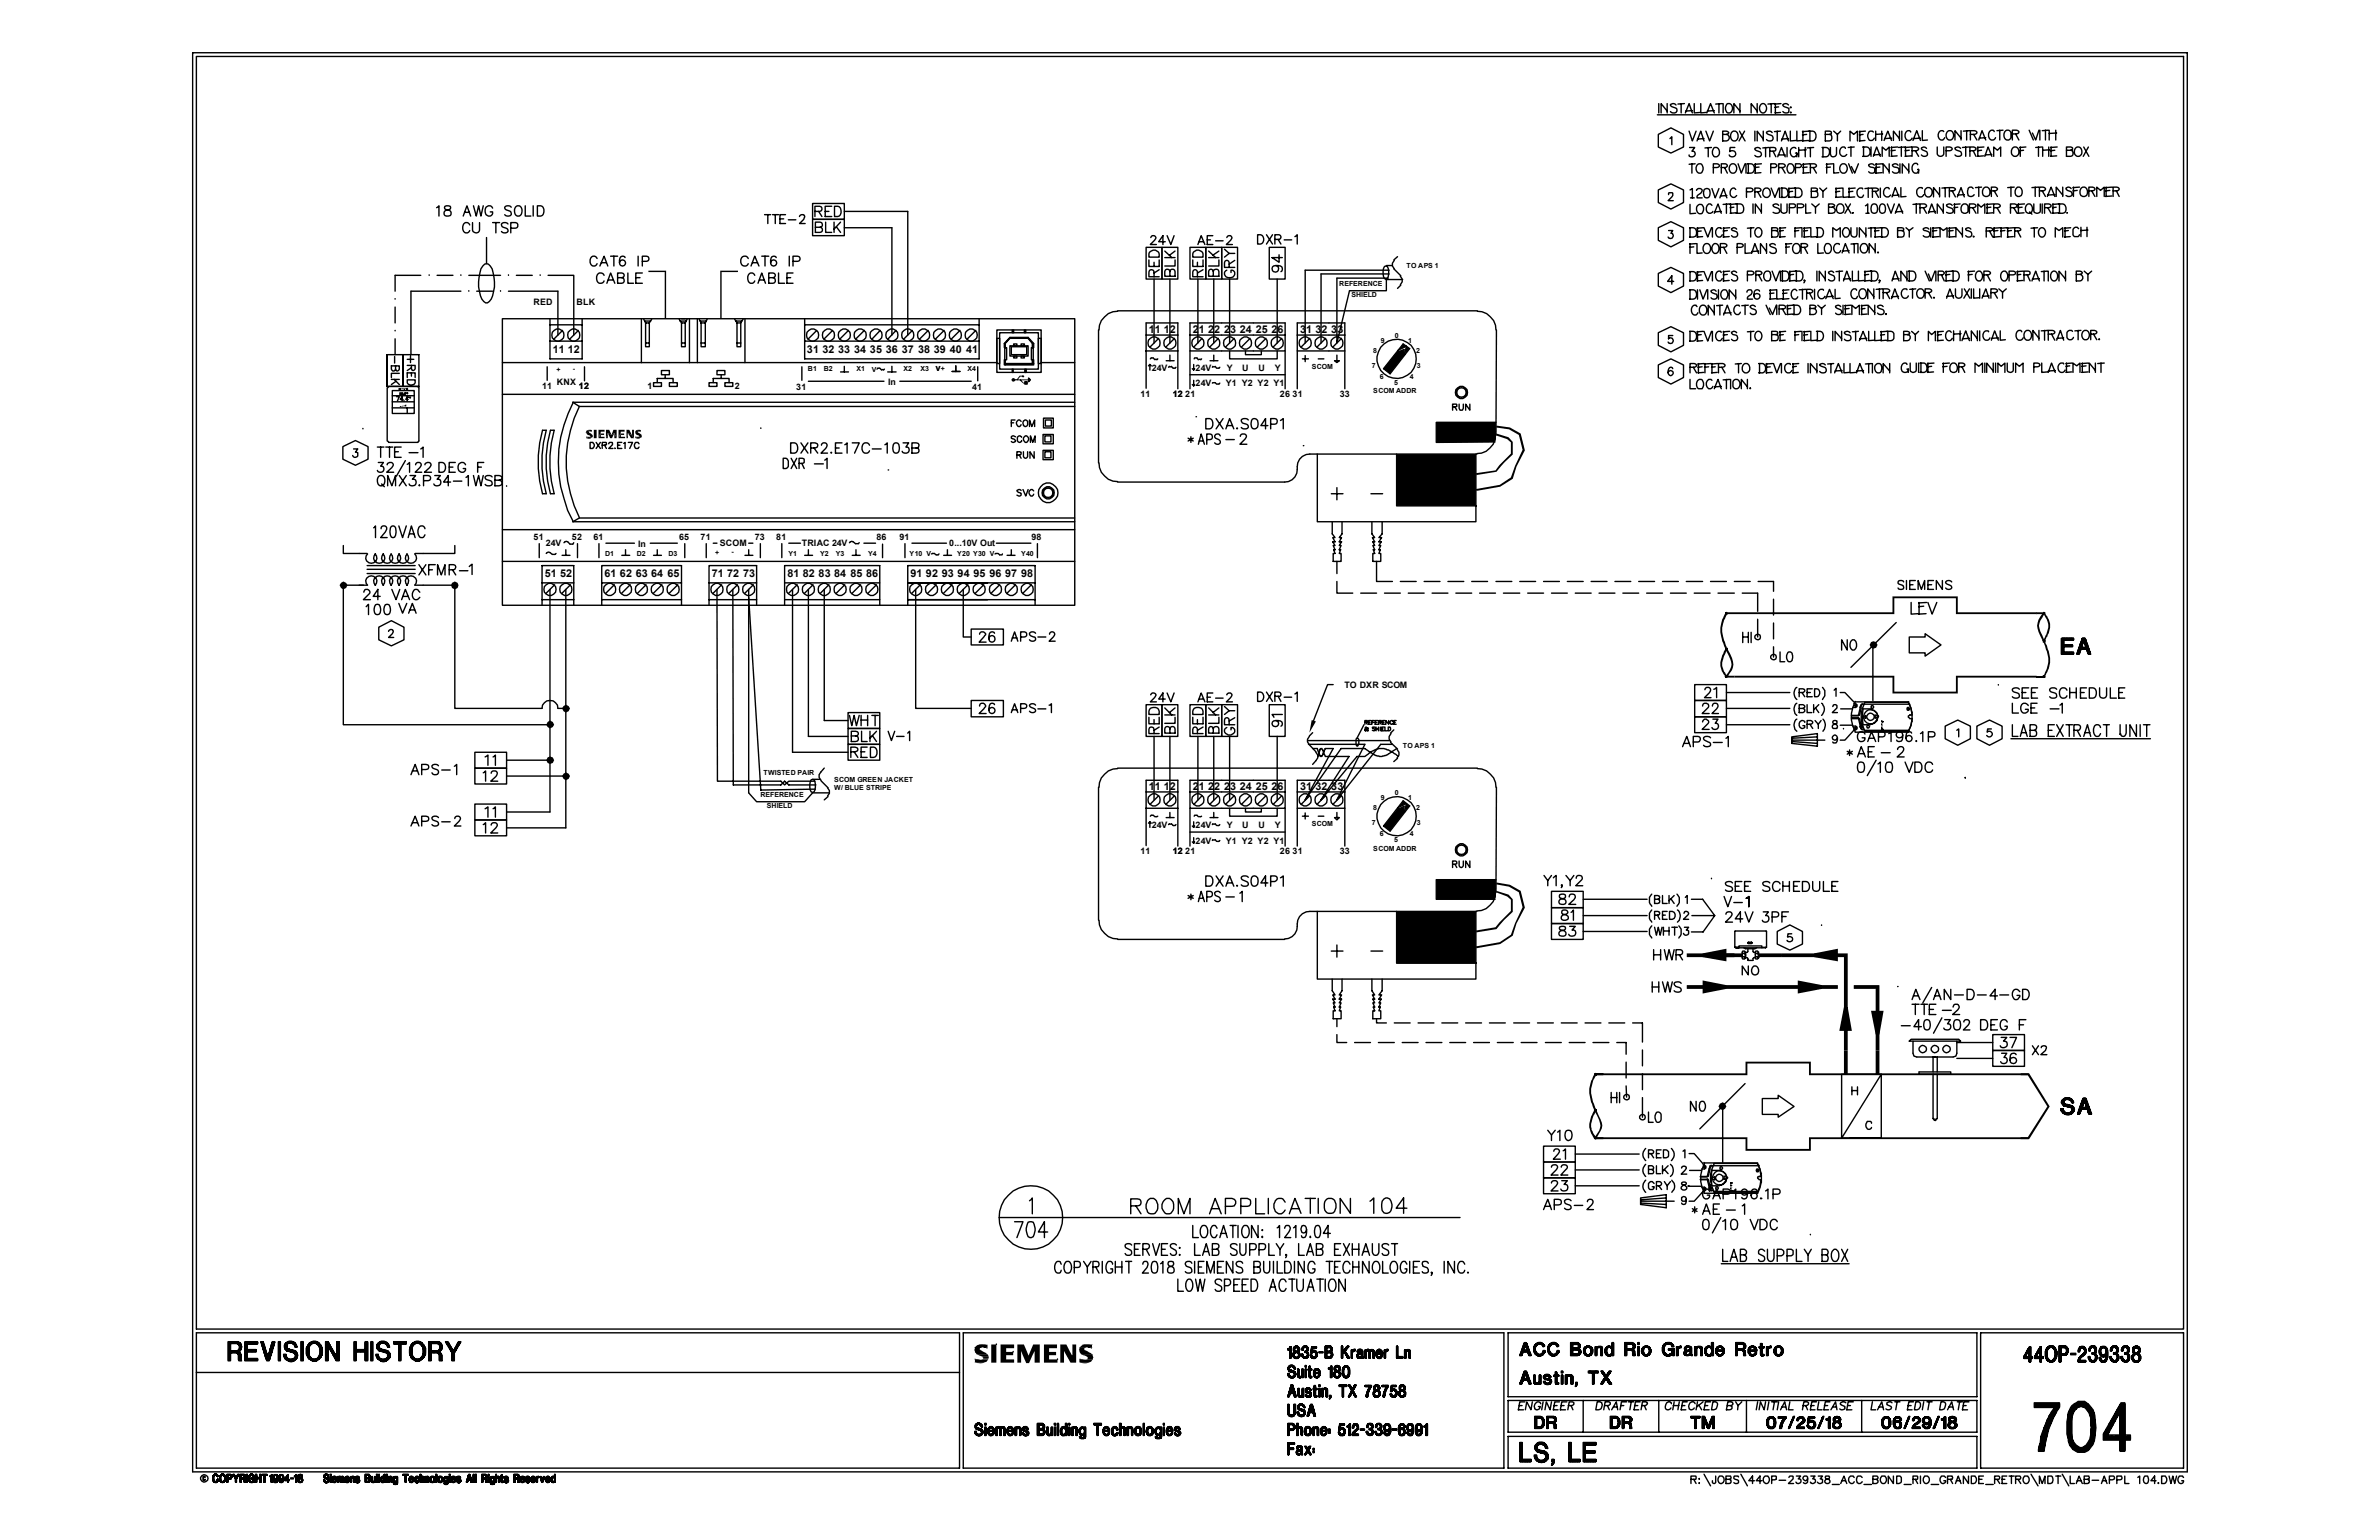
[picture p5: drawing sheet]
<svg xmlns="http://www.w3.org/2000/svg" width="432mm" height="279mm" viewBox="0 0 432 279" stroke-linecap="round" stroke-linejoin="round" font-family="sans-serif">
<defs><g id="words">
<g font-size="1.9">
<text x="100.3" y="64">11</text>
<text x="103" y="64">12</text>
<text x="146.5" y="64">31</text>
<text x="149.3" y="64">32</text>
<text x="152.1" y="64">33</text>
<text x="155" y="64">34</text>
<text x="157.9" y="64">35</text>
<text x="160.8" y="64">36</text>
<text x="163.7" y="64">37</text>
<text x="166.6" y="64">38</text>
<text x="169.5" y="64">39</text>
<text x="172.4" y="64">40</text>
<text x="175.3" y="64">41</text>
<text x="208.5" y="60.4">1</text>
<text x="209.6" y="60.4">1</text>
<text x="211.2" y="60.4">1</text>
<text x="212.3" y="60.4">2</text>
<text x="216.5" y="60.4">2</text>
<text x="217.6" y="60.4">1</text>
<text x="219.3" y="60.4">2</text>
<text x="220.4" y="60.4">2</text>
<text x="222.2" y="60.4">2</text>
<text x="223.3" y="60.4">3</text>
<text x="225" y="60.4">24</text>
<text x="227.9" y="60.4">25</text>
<text x="230.8" y="60.4">2</text>
<text x="231.9" y="60.4">6</text>
<text x="236" y="60.4">3</text>
<text x="237.1" y="60.4">1</text>
<text x="238.8" y="60.4">3</text>
<text x="239.9" y="60.4">2</text>
<text x="241.6" y="60.4">3</text>
<text x="242.7" y="60.4">3</text>
<text x="98.9" y="104.7">51</text>
<text x="101.7" y="104.7">52</text>
<text x="109.7" y="104.7">61</text>
<text x="112.5" y="104.7">62</text>
<text x="115.4" y="104.7">63</text>
<text x="118.2" y="104.7">64</text>
<text x="121.2" y="104.7">65</text>
<text x="129.2" y="104.7">71</text>
<text x="132" y="104.7">72</text>
<text x="134.9" y="104.7">73</text>
<text x="142.9" y="104.7">81</text>
<text x="145.7" y="104.7">82</text>
<text x="148.6" y="104.7">83</text>
<text x="151.4" y="104.7">84</text>
<text x="154.3" y="104.7">85</text>
<text x="157.2" y="104.7">86</text>
<text x="165.3" y="104.7">91</text>
<text x="168.1" y="104.7">92</text>
<text x="170.9" y="104.7">93</text>
<text x="173.8" y="104.7">94</text>
<text x="176.7" y="104.7">95</text>
<text x="179.6" y="104.7">96</text>
<text x="182.5" y="104.7">97</text>
<text x="185.3" y="104.7">98</text>
<text x="208.5" y="143.3">1</text>
<text x="209.6" y="143.3">1</text>
<text x="211.2" y="143.3">1</text>
<text x="212.3" y="143.3">2</text>
<text x="216.5" y="143.3">2</text>
<text x="217.6" y="143.3">1</text>
<text x="219.3" y="143.3">2</text>
<text x="220.4" y="143.3">2</text>
<text x="222.2" y="143.3">2</text>
<text x="223.3" y="143.3">3</text>
<text x="225" y="143.3">24</text>
<text x="227.9" y="143.3">25</text>
<text x="230.8" y="143.3">2</text>
<text x="231.9" y="143.3">6</text>
<text x="236" y="143.3">31</text>
<text x="238.8" y="143.3">32</text>
<text x="241.6" y="143.3">33</text>
</g>
<g font-size="1.6">
<text x="96.9" y="55.3">RED</text>
<text x="104.6" y="55.3">BLK</text>
<text x="98.4" y="70.6">11</text>
<text x="101.1" y="69.8">KNX</text>
<text x="105.1" y="70.6">12</text>
<text x="117.5" y="70.6">1</text>
<text x="133.3" y="70.5">2</text>
<text x="144.5" y="70.7">31</text>
<text x="161.2" y="69.9">In</text>
<text x="176.4" y="70.7">41</text>
<text x="209" y="67.2">24V</text>
<text x="217" y="67.2">24V</text>
<text x="217" y="70.1">24V</text>
<text x="222.5" y="70.1">Y1 Y2 Y2 Y1</text>
<text x="222.7" y="67.2">Y</text>
<text x="225.5" y="67.2">U</text>
<text x="228.4" y="67.2">U</text>
<text x="231.4" y="67.2">Y</text>
<text x="207" y="72.1">11</text>
<text x="212.9" y="72.1">12</text>
<text x="215.1" y="72.1">21</text>
<text x="232.3" y="72.1">26</text>
<text x="234.6" y="72.1">31</text>
<text x="243.2" y="72.1">33</text>
<text x="96.9" y="98">51</text>
<text x="99.1" y="99.1">24V</text>
<text x="103.8" y="98">52</text>
<text x="107.7" y="98">61</text>
<text x="115.8" y="99.2">In</text>
<text x="123.3" y="98">65</text>
<text x="127.2" y="98">71</text>
<text x="130.6" y="99.1">SCOM</text>
<text x="137" y="98">73</text>
<text x="140.9" y="98">81</text>
<text x="145.5" y="99.1">TRIAC 24V</text>
<text x="159.1" y="98">86</text>
<text x="163.2" y="98">91</text>
<text x="172.3" y="99.1">0...10V Out</text>
<text x="187.2" y="98">98</text>
<text x="244" y="124.8">TO DXR SCOM</text>
<text x="207" y="155">11</text>
<text x="209" y="150.2">24V</text>
<text x="212.9" y="155">12</text>
<text x="215.1" y="155">21</text>
<text x="217" y="150.2">24V</text>
<text x="217" y="153.1">24V</text>
<text x="222.5" y="153.1">Y1 Y2 Y2 Y1</text>
<text x="222.7" y="150.2">Y</text>
<text x="225.5" y="150.2">U</text>
<text x="228.4" y="150.2">U</text>
<text x="231.4" y="150.2">Y</text>
<text x="232.3" y="155">26</text>
<text x="234.6" y="155">31</text>
<text x="243.2" y="155">33</text>
</g>
<g font-size="1.3">
<text x="243.1" y="51.9">REFERENCE</text>
<text x="245.3" y="53.9">SHIELD</text>
<text x="255.3" y="48.7">TO APS 1</text>
<text x="249.3" y="64">8</text>
<text x="250.6" y="62.1">9</text>
<text x="253.2" y="61.3">0</text>
<text x="255.6" y="62.2">1</text>
<text x="257" y="64">2</text>
<text x="101" y="67.6">+</text>
<text x="104" y="67.4">-</text>
<text x="146.6" y="67.4">B1</text>
<text x="149.5" y="67.4">B2</text>
<text x="155.4" y="67.4">X1</text>
<text x="158.2" y="67.5">V</text>
<text x="164" y="67.4">X2</text>
<text x="167" y="67.3">X3</text>
<text x="169.8" y="67.4">V+</text>
<text x="175.6" y="67.3">X4</text>
<text x="238.1" y="66.9">SCOM</text>
<text x="249" y="66.7">7</text>
<text x="249.3" y="71.4">SCOM ADDR</text>
<text x="250.4" y="68.7">6</text>
<text x="253.1" y="69.8">5</text>
<text x="255.9" y="68.7">4</text>
<text x="257.1" y="66.7">3</text>
<text x="109.8" y="100.9">D1</text>
<text x="115.6" y="100.9">D2</text>
<text x="121.3" y="100.9">D3</text>
<text x="129.8" y="100.8">+</text>
<text x="132.8" y="100.6">-</text>
<text x="143.1" y="100.9">Y1</text>
<text x="148.8" y="100.9">Y2</text>
<text x="151.7" y="100.9">Y3</text>
<text x="157.6" y="100.9">Y4</text>
<text x="165.1" y="100.9">Y10 V</text>
<text x="173.7" y="100.9">Y20 Y30 V</text>
<text x="185.3" y="100.9">Y40</text>
<text x="254.6" y="135.7">TO APS 1</text>
<text x="138.6" y="140.6">TWISTED PAIR</text>
<text x="151.4" y="141.8">SCOM GREEN JACKET</text>
<text x="151.4" y="143.3">W/ BLUE STRIPE</text>
<text x="138" y="144.6">REFERENCE</text>
<text x="139.2" y="146.6">SHIELD</text>
<text x="238.1" y="149.9">SCOM</text>
<text x="249" y="149.7">7</text>
<text x="249.3" y="147">8</text>
<text x="250.6" y="145.1">9</text>
<text x="253.2" y="144.3">0</text>
<text x="255.6" y="145.2">1</text>
<text x="257" y="147">2</text>
<text x="257.1" y="149.7">3</text>
<text x="249.3" y="154.3">SCOM ADDR</text>
<text x="250.4" y="151.7">6</text>
<text x="253.1" y="152.8">5</text>
<text x="255.9" y="151.7">4</text>
</g>
</g></defs>
<g fill="none" stroke="#000" stroke-width=".25">
<path d="M35 9.6h362v257.4h-362zM35.6 10.2h360.7v230.9h-360.7zM301.1 18.8v1.7M302.6 18.8v1.7M304.2 19.1a.58 .58 0 0 0-1 0l1.1 .5a.52 .52 0 0 1-.3 .9l-.6-.1-.2-.2M305.1 18.8v1.7M305.7 18.8l-1.2 .1M307.5 18.8v1.7l1-.1M308.7 18.8v1.7l.9-.1M312 18.8v1.7M312.6 18.8l-1.2 .1M312.8 18.8v1.7"/>
<path d="M313.4 18.9a.81 .81 0 0 1 1 .3 .81 .81 0 0 1-.1 1 .6 .6 0 0 1-.9 .2v-.2a1.16 1.16 0 0 1 0-1.3zM315.8 18.8v1.7M318.9 18.8v1.7M319.5 19.1a.68 .68 0 0 1 .9-.2 .68 .68 0 0 1 .2 .9 .64 .64 0 0 1-.6 .7 .64 .64 0 0 1-.6-.7zM321.5 18.8v1.7M322.1 18.8l-1.2 .1M322.2 18.8v1.7M322.8 19.4l-.6 .1M323.3 18.8l-1.1 .1M324.6 19.1a.58 .58 0 0 0-1 0l1.1 .5a.61 .61 0 0 1-.1 .7 .61 .61 0 0 1-.6 .2l-.4-.3M325 19.5h.1zM79.2 37.7l.5-.4v1.9"/>
<path d="M80.8 37.4a.36 .36 0 0 0 .1 .6 .76 .76 0 0 1 1 .9 .64 .64 0 0 1-.9 .3 .64 .64 0 0 1-.3-.8l.2-.2a.99 .99 0 0 0 .9-.4v-.2a.82 .82 0 0 0-1-.2zM84.1 39.2l.7-1.9 .6 1.9M84.3 38.5h.9M85.9 37.3l.5 1.9 .5-1.9 .4 1.9 .4-1.9M89.4 37.8a.76 .76 0 0 0-1-.4 .76 .76 0 0 0-.3 1 .68 .68 0 0 0 .6 .8 .68 .68 0 0 0 .7-.8h-.4M92.8 37.6a.67 .67 0 0 0-.6-.3 .67 .67 0 0 0-.6 .5l.2 .2 .7 .3a.48 .48 0 0 1 .3 .5 .48 .48 0 0 1-.4 .4l-.6-.1-.2-.2M93.7 37.4a.85 .85 0 0 1 1 .3 .85 .85 0 0 1 0 1.1 .66 .66 0 0 1-.8 .4 .66 .66 0 0 1-.5-.8 1.08 1.08 0 0 1 .3-1zM95.3 37.3v1.9h1.1M96.8 37.3v1.9M97.5 37.3a1 1 0 0 1 1.2 .6 1 1 0 0 1-.3 1.2l-.9 .1zM138.8 38.9h1.1M139.4 38.9v1.7"/>
<path d="M140.2 38.9h1.1M140.7 38.9v1.7M141.6 39.7h.6M142.6 38.9h-1v1.7h1M143.1 39.9h1.3M145.1 39.3l.4-.4 .5 .1 .1 .4-.2 .4-.8 .8h1M147.5 39.8h5.7v3h-5.7zM147.5 36.9h5.7v2.9h-5.7zM147.9 38.4h.9a.47 .47 0 0 0 .4-.5 .47 .47 0 0 0-.4-.5h-.9v1.9M148.6 38.4l.6 .9M149.8 38.4h.7M151 37.4h-1.2v1.9h1.2"/>
<path d="M151.5 37.4a.98 .98 0 0 1 1.1 .7 .98 .98 0 0 1-.5 1.2h-.6zM153.2 38.4h11.6v22.4M300.8 20.8h25.2M301 34.5l2.3-1.1 2.3 1.1v2.2l-2.3 1.2-2.3-1.2zM301 24.4l2.3-1.2 2.3 1.2v2.3l-2.3 1.1-2.3-1.1zM302.6 20.2l-1.1-1.4v1.7M302.9 35.3v-.3l.7 .1v.4l-.8 .9h.9M303.1 25.1l.3-.3v1.4M305.9 20.5l.7-1.7 .6 1.7M306.6 23.8l.6 1.8 .6-1.8M306.7 26.8h.9l-.5 .6a.54 .54 0 0 1 .6 .7 .54 .54 0 0 1-.8 .3l-.3-.1v-.2M306.7 34.5l.5-.3v1.7"/>
<path d="M306.7 37.1v1.7l1.1-.1M306.8 35.9h.7M307.1 29.7v1.7M307.2 20.1l-1.2 .1M307.7 29.7l-1.1 .1M307.9 34.5l.4-.3h.3l.3 .3a1.17 1.17 0 0 1-.8 1l-.1 .4h.9M308 30a.6 .6 0 0 1 .9-.2 1.1 1.1 0 0 1-.2 1.6 .87 .87 0 0 1-.8-.5 .87 .87 0 0 1 .1-.9zM308 25.6l.7-1.8 .6 1.8M308.3 37.2a.76 .76 0 0 1 .8 .3 .76 .76 0 0 1 0 .9 .61 .61 0 0 1-.7 .4 .61 .61 0 0 1-.5-.7 .81 .81 0 0 1 .4-.9zM309.3 34.5a.63 .63 0 0 1 1 0 1.47 1.47 0 0 1-.2 1.3 .58 .58 0 0 1-.8-.2zM309.3 25.1l-1.2 .1M309.6 23.8l.7 1.8 .7-1.8"/>
<path d="M309.8 20.5l.7-1.7 .6 1.7M310 26.8v1.6M310.6 26.8h-1.1M310.7 34.2l.6 1.7 .7-1.7M310.7 37.3a.56 .56 0 0 0-.7-.3 .56 .56 0 0 0-.3 .7 .9 .9 0 0 0 .4 1h.4l.4-.3M311 30.4l.9-.1 .2-.3-.4-.3h-.7v1.7M311.1 26.8a.81 .81 0 0 1 .9 .4 .81 .81 0 0 1-.1 1 .6 .6 0 0 1-.8 .2l-.1-.2a1.16 1.16 0 0 1 .1-1.4zM311.1 38.7l.7-1.7 .6 1.7M311.1 20.1l-1.2 .1M312.2 35.9l.6-1.7 .6 1.7M312.4 30.4h.8l.3-.3v-.1l-.3-.3h-.8v1.7M312.4 38.4h-1.2"/>
<path d="M312.7 24.4h.7l.2-.1 .2-.3-.4-.2h-.7v1.8h.7a.6 .6 0 0 0 .5-.6 .6 .6 0 0 0-.5-.6M313 30.4l.5 1M313.4 37v1.7M313.4 35.5l-1.1 .1M313.9 37l-1.1 .1M314 30a.78 .78 0 0 1 1.1 .1 .78 .78 0 0 1-.1 1.1 .78 .78 0 0 1-1.1-.1 .78 .78 0 0 1 .1-1.1zM314 37.1l1.9-.1a.89 .89 0 0 1 .6 .8 .89 .89 0 0 1-.6 .9h-.8M314.1 37v1.7M314.5 23.9a.85 .85 0 0 1 1 .3 .85 .85 0 0 1-.2 1.1 .66 .66 0 0 1-.8 .2 .66 .66 0 0 1-.4-.6 1.08 1.08 0 0 1 .4-1zM314.7 37.6l-.7 .1M314.9 26.8h-.9l-.1 .7a.62 .62 0 0 1 1 0 .62 .62 0 0 1-.1 .9 .62 .62 0 0 1-.9-.3M315 34.4a.56 .56 0 0 0-.6-.2 .56 .56 0 0 0-.4 .6 .78 .78 0 0 0 .8 1l.4-.3"/>
<path d="M315 38.6l-1 .1M315.3 37v1.7M315.5 29.7l.6 1.7 .6-1.7M315.7 23.8l1 1.8M315.8 20.2l-1.1-1.4v1.7M316.7 23.8l-1.1 1.8M316.9 29.7v1.7M317 34.8l1-.1 .2-.3-.4-.3h-.8v1.7M317.2 29.7h.6a.89 .89 0 0 1 .6 .9 .89 .89 0 0 1-.6 .8h-.6M317.3 29.7v1.7M318.2 37v1.7M318.5 34.8l.9-.1 .2-.3-.4-.3h-.7v1.7"/>
<path d="M318.5 23.8v1.8M318.6 29.7v1.7M318.9 20.2l-1.1-1.4v1.7M319 34.8l.6 1M319.3 30.3l-.8 .1M319.5 27a.58 .58 0 0 0-1 .1l.9 .4a.48 .48 0 0 1 .3 .6 .71 .71 0 0 1-1.2 .1M319.6 31.3l-1.1 .1M319.7 38.4l-1.1-1.4v1.7M319.7 37v1.7M319.7 29.7l-1.2 .1M320 25.2l-1.1-1.4v1.8M320 23.8v1.8"/>
<path d="M320.1 34.4a.66 .66 0 0 1 .8-.3 .66 .66 0 0 1 .4 .7 .75 .75 0 0 1-.2 .8 .75 .75 0 0 1-.8 .1 .96 .96 0 0 1-.2-1.3zM320.5 26.8v1.6M321.1 26.8h-1.1M321.2 27.4l1-.1 .1-.3-.3-.2h-.8v1.6M321.4 30.4h.8l.3-.3v-.1l-.3-.3h-.8v1.7M321.5 34.1l.7 1.7 .6-1.7M321.6 24a.58 .58 0 0 0-1 .1l.9 .5a.53 .53 0 0 1 .3 .5 .53 .53 0 0 1-.4 .5h-.3l-.5-.3M321.8 27.4l.5 1M322.6 23.8v1.8M322.7 28.4l.6-1.6 .7 1.6M322.7 28.1h1.3M322.8 30.4l1-.1 .2-.3-.4-.3h-.8v1.7"/>
<path d="M322.8 37.3a.58 .58 0 0 0-1 0l.9 .5a.48 .48 0 0 1 .3 .5 .48 .48 0 0 1-.4 .4l-.8-.2M323 34.1v1.7M323.2 23.8l-1.1 .1M323.2 20.4l-1 .1M323.3 34.1h.6a.89 .89 0 0 1 .6 .9 .89 .89 0 0 1-.6 .8h-.6M323.3 37v1.3v.2l.4 .2a.6 .6 0 0 0 .7-.4v-1.3M323.3 25.6l.7-1.8 .6 1.8M323.4 34.1v1.7M323.4 30.4l.6 1M324.4 26.8v1.6M324.6 29.8a.81 .81 0 0 1 1 .3 .81 .81 0 0 1-.1 1.1 .6 .6 0 0 1-.9 .1l-.1-.1a1.16 1.16 0 0 1 .1-1.4zM324.6 34.2l1.9-.1a.89 .89 0 0 1 .6 .9 .89 .89 0 0 1-.6 .8h-.7"/>
<path d="M324.6 25.1l-1.2 .1M324.7 34.1v1.7M324.8 37.7l1-.1 .1-.3-.4-.3h-.7v1.7M325 20.4h.1zM325 23.8v1.8l1-.1M325.4 34.7l-.8 .1M325.7 35.7l-1.1 .1M325.9 30.4h.7l.4-.3v-.1l-.4-.3h-.7v1.7M325.9 34.1v1.7M326 26.9a.59 .59 0 0 0-.7-.1 .59 .59 0 0 0-.3 .5 .75 .75 0 0 0 .1 .9 .75 .75 0 0 0 .8 .2l.2-.4v-.2h-.2M326.1 23.8v1.8l1-.1M326.1 27.8v.6"/>
<path d="M326.2 37.7l1-.1 .2-.3-.4-.3h-.8v1.7M326.5 26.8v1.6M327.2 23.9l1.8-.1a.95 .95 0 0 1 .6 .9 .95 .95 0 0 1-.6 .9h-.7M327.2 23.8v1.8M327.3 29.7v1.7M327.7 26.8v1.6M327.7 37v1.7l1-.1M327.8 27.2l-1.3 .1M327.9 24.4l-.7 .1M328 30.3l-.8 .1M328.3 25.5l-1.1 .1M328.3 31.3l-1.1 .1"/>
<path d="M328.4 29.7l-1.2 .1M328.5 23.8v1.8M328.6 30.4l.9-.1 .2-.3-.4-.3h-.7v1.7M328.6 26.8v1.6M328.8 34.7l1-.1 .1-.3-.4-.2h-.7v1.7l1-.1a.6 .6 0 0 0-.3-1M328.8 37l.7 .6 .7-.6M329.1 30.4l.6 1M329.2 26.8h-1.2M329.5 37.6v1.1M330.3 34.1l.6 .6 .7-.6M330.7 26.8h.8a.88 .88 0 0 1 .6 .8 .88 .88 0 0 1-.6 .8h-.8M330.9 26.8v1.6"/>
<path d="M330.9 34.7v1.1M331.3 24.4l1-.1 .1-.3-.3-.2h-.8v1.8l1-.1a.66 .66 0 0 0-.2-1.1M331.6 29.7v1.7M331.9 37.6l.9-.1 .2-.2-.1-.1-.3-.2h-.7v1.7l1-.1a.59 .59 0 0 0 .2-.6 .59 .59 0 0 0-.5-.4M332.2 26.8l.1 1.4a.55 .55 0 0 0 .6 .2 .55 .55 0 0 0 .4-.5v-1.1M332.2 30.3l-.7 .1M332.7 29.7l-1.2 .1M332.8 23.8l.7 .6 .6-.6M332.8 29.7v1.7l1-.1M333.2 34.1v1.7M333.5 24.4v1.2M333.7 37.1a.85 .85 0 0 1 1 .4 .85 .85 0 0 1-.2 1 .78 .78 0 0 1-1 0 .78 .78 0 0 1-.1-1.1z"/>
<path d="M333.9 34.7l-.7 .1M334.1 30a.78 .78 0 0 1 1.1 .1 .78 .78 0 0 1-.1 1.1 .78 .78 0 0 1-1.1-.1 .78 .78 0 0 1 .1-1.1zM334.3 35.7l-1.1 .1M334.3 34.1l-1.1 .1M334.5 34.1v1.7l.9-.1M334.9 26.9a.56 .56 0 0 0-.6-.2 .56 .56 0 0 0-.4 .6 .75 .75 0 0 0 .2 .8 .75 .75 0 0 0 .8 .2l.3-.3M334.9 37l1.1 1.7M335.5 29.7l.7 1.7M335.6 34.1v1.7M335.8 25.6v-1.8l.7 .6 .6-.6v1.8M335.9 37l-1 1.7M336 26.7v1.7"/>
<path d="M336.3 38.6h.1M336.3 34.7l-.8 .1M336.5 26.7l-1.1 .1M336.6 35.7l-1.1 .1M336.7 34.1l-1.2 .1M337.3 29.7l-.7 1.7-.6-1.2M337.6 23.8v1.8M338.1 26.7h.7a.89 .89 0 0 1 .6 .8 .89 .89 0 0 1-.6 .9h-.7M338.1 34.3a.59 .59 0 0 0-.7-.1 .59 .59 0 0 0-.3 .5 .78 .78 0 0 0 .1 .9 .78 .78 0 0 0 .9 .1l.1-.3M338.2 24.4l-.7 .1M338.2 26.7v1.7M338.5 25.5l-1 .1"/>
<path d="M338.6 37.3l.4-.3v1.7M338.6 23.8l-1.1 .1M338.7 38.7h.6M339.1 34.1v1.7M339.6 26.7v1.7M339.7 34.1l-1.2 .1M339.9 37.1a.58 .58 0 0 1 .8 .2 1.27 1.27 0 0 1-.2 1.3 .64 .64 0 0 1-.8-.2 1.47 1.47 0 0 1 .2-1.3zM339.9 34.7h.6l.3-.1 .2-.2-.5-.3h-.6v1.7M340 28.4l.6-1.7 .7 1.7M340 24a.59 .59 0 0 0-.7-.2 .59 .59 0 0 0-.3 .7v.3a.61 .61 0 0 0 .5 .7 .61 .61 0 0 0 .7-.4M340.2 30a.58 .58 0 0 0-1 .1l1.1 .5a.61 .61 0 0 1-.1 .6 .61 .61 0 0 1-.6 .2l-.4-.2M340.4 34.7l.6 1.1"/>
<path d="M340.4 23.8v1.7M340.5 29.7v1.7M341.2 30.3l-.8 .1M341.3 28l-1.2 .1M341.3 34.1v1.7M341.4 37.1l.3-.1a1.06 1.06 0 0 1 .3 1.6 .52 .52 0 0 1-.8-.2 1.47 1.47 0 0 1 .2-1.3zM341.5 23.8v1.7M341.5 31.3l-1.1 .1M341.6 28.4v-1.7l.7 .6 .6-.6v1.7M341.6 29.7l-1.2 .1M341.7 24.3l-1.3 .1M342 25.5l.6-1.7 .7 1.7"/>
<path d="M342.6 37l.6 1.7 .6-1.7M342.9 34.3a.56 .56 0 0 0-.7-.2 .56 .56 0 0 0-.3 .6 .75 .75 0 0 0 .2 .8 .75 .75 0 0 0 .8 .1l.3-.2M342.9 31.1l-1.1-1.4v1.7M342.9 29.7v1.7M343.3 26.7v1.7M343.3 25.1h-1.2M343.4 35.7l.6-1.7 .7 1.7M344 38.7l.7-1.7 .7 1.7M344 27.3h-.8M344.3 28.3l-1.1 .1M344.4 26.7l-1.2 .1M344.5 30a.58 .58 0 0 0-1 .1l.3 .2 .5 .1a.53 .53 0 0 1 .4 .5 .53 .53 0 0 1-.4 .5l-.6-.1-.2-.1"/>
<path d="M344.7 35.4l-1.2 .1M344.8 25.1l-1.1-1.3v1.7M344.8 23.8v1.7M344.8 29.7v1.7M345 34v1.7l.9-.1M345.1 26.7v1.7M345.2 23.8v1.7M345.4 38.4h-1.3M345.7 26.7l-1.1 .1M345.9 26.7v1.7M346.5 31.1l-1.2-1.4v1.7M346.5 29.7v1.7"/>
<path d="M346.5 27.3h-.7M346.8 24a.56 .56 0 0 0-.7-.3 .56 .56 0 0 0-.3 .7 .78 .78 0 0 0 .1 .8 .78 .78 0 0 0 .9 .2l.2-.3M346.9 28.3l-1.1 .1M347 26.7l-1.2 .1M347 27.3h1.1l.1-.4-.4-.2h-.8v1.7M347.2 25.5l.7-1.8 .7 1.8M347.6 27.3l.6 1.1M347.8 37v1.7M348.1 29.9a.56 .56 0 0 0-.7-.2 .56 .56 0 0 0-.4 .6 .78 .78 0 0 0 .2 .9 .78 .78 0 0 0 .9 .1l.1-.3v-.3h-.1M348.2 30.7v.7M348.3 37l-1.1 .1M348.5 37.7l1-.1 .2-.3-.5-.3h-.7v1.7"/>
<path d="M348.6 25.1h-1.3M348.9 23.7v1.8l.9-.1M348.9 34.2a.59 .59 0 0 0-.6-.1 .59 .59 0 0 0-.4 .5 .78 .78 0 0 0 .2 .9 .78 .78 0 0 0 .8 .1l.3-.3M349.1 37.7l.6 1M349.7 34.1a.81 .81 0 0 1 1 .4 .81 .81 0 0 1-.2 1 .66 .66 0 0 1-.7 .2 .66 .66 0 0 1-.5-.6 .81 .81 0 0 1 .4-1zM349.7 26.9a.52 .52 0 0 0-.5-.2 .52 .52 0 0 0-.5 .3l.8 .4a.5 .5 0 0 1 .3 .7 .5 .5 0 0 1-.6 .3l-.5-.3M350 38.7l.6-1.7 .7 1.7M351.3 38.4h-1.2M351.6 26.7v1.2a.62 .62 0 0 0 .6 .5 .62 .62 0 0 0 .6-.5v-1.2M352 35.4l-1.1-1.4v1.7M352 34v1.7M352.7 38.4l-1.1-1.4v1.7"/>
<path d="M352.7 37v1.7M352.8 23.9a.68 .68 0 0 0-.8 0 .68 .68 0 0 0-.2 .8 .61 .61 0 0 0 .5 .7 .61 .61 0 0 0 .7-.4M353.1 34v1.7M353.2 27.3h1l.1-.4-.4-.2h-.7v1.7M353.4 24a.78 .78 0 0 1 1.1 0 .78 .78 0 0 1-.1 1.1 .78 .78 0 0 1-1.1 0 .78 .78 0 0 1 .1-1.1zM353.7 34l-1.2 .1M353.8 34.6h.7l.3-.1 .1-.2-.4-.3h-.7v1.7M354.3 37.3a.58 .58 0 0 0-1 0l.9 .5a.48 .48 0 0 1 .3 .5 .48 .48 0 0 1-.4 .4l-.8-.2M354.3 34.6l.6 1.1M354.8 37v1.7M355.3 35.7l.6-1.7 .6 1.7M355.3 37.6l-.6 .1"/>
<path d="M355.8 37l-1.1 .1M355.9 26.9a.58 .58 0 0 0-1.1 .1l.9 .4a.48 .48 0 0 1 .3 .5 .48 .48 0 0 1-.4 .5l-.6-.1-.2-.2M355.9 25.1l-1.1-1.4v1.7M355.9 23.7v1.7M356.3 37.1a.6 .6 0 0 1 .6 0 .6 .6 0 0 1 .3 .6v.4a.64 .64 0 0 1-.6 .6 .64 .64 0 0 1-.7-.6 1.08 1.08 0 0 1 .4-1zM356.5 35.3l-1.2 .1M356.8 26.7v1.7M357 23.7v1.7M357.4 26.7l-1.2 .1M357.5 37.7l1-.1 .1-.3-.4-.3h-.7v1.7M357.5 23.7l-1.1 .1M357.5 27.3h1l.1-.4-.4-.2h-.7v1.7"/>
<path d="M357.6 24.4l1-.1 .2-.3-.4-.3h-.8v1.7M358.1 37.7l.5 1M358.1 34.2a.56 .56 0 0 0-.6-.2 .56 .56 0 0 0-.4 .6v.5a.62 .62 0 0 0 .5 .6 .62 .62 0 0 0 .7-.4M358.1 27.3l.5 1.1M358.2 24.4l.6 1M359 38.7v-1.7l.6 .6 .7-.6v1.7M359 26.7v1.7M359.2 25.4l.5-1.7 .7 1.7M359.2 34v1.6M359.7 27.3h-.8M359.7 34h-1.1M360 28.3l-1.1 .1"/>
<path d="M360.1 26.7l-1.2 .1M360.2 34a.85 .85 0 0 1 1 .4 .85 .85 0 0 1-.2 1.1 .78 .78 0 0 1-1-.1 .78 .78 0 0 1-.1-1zM360.3 28.4l.5-1.7 .7 1.7M360.4 25l-1.2 .1M360.7 37v1.7M361.4 37.6l-.8 .1M361.4 34.6l1-.1 .1-.3-.4-.2h-.7v1.6M361.5 28l-1.2 .1M361.7 38.6l-1.1 .1M361.7 37l-1.1 .1M361.9 28.4v-1.7l.6 .6 .6-.6v1.7M361.9 37.7l1-.1 .2-.3-.5-.3h-.7v1.7"/>
<path d="M361.9 23.9a.56 .56 0 0 0-.6-.2 .56 .56 0 0 0-.4 .6 .78 .78 0 0 0 .2 .8 .78 .78 0 0 0 .8 .2l.3-.3M361.9 34.6l.6 1M362.5 37.7l.6 1M363 23.6v1.8M363.6 23.6l-1.1 .1M363.9 23.9a.6 .6 0 0 1 .7-.3 .6 .6 0 0 1 .4 .7 .83 .83 0 0 1-.4 1.1 .92 .92 0 0 1-.9-.5 .92 .92 0 0 1 .2-1zM364.9 37.7l1-.1 .2-.3-.4-.3h-.8v1.7M365 34v1.6M365.3 26.9a.66 .66 0 0 1 .7-.2 .66 .66 0 0 1 .4 .6 .75 .75 0 0 1-.2 .8 .75 .75 0 0 1-.8 .2 .97 .97 0 0 1-.1-1.4zM365.3 24.3l1-.1 .1-.3-.4-.3h-.7v1.8M365.5 37.7l.6 1M365.6 34h-1.2"/>
<path d="M365.8 24.3l.6 1.1M366.2 34a.88 .88 0 0 1 .8 .7 .88 .88 0 0 1-.5 .9 .86 .86 0 0 1-.8-.6 .86 .86 0 0 1 .4-1zM366.4 37v1.7M366.7 26.7v1.7M367 37.6l-.7 .1M367.3 27.3h-.7M367.4 38.6l-1.1 .1M367.5 37l-1.2 .1M367.7 26.7l-1.1 .1M367.8 37.3l.3-.3a.85 .85 0 0 1 .7 1.4 .63 .63 0 0 1-.7 .3 .63 .63 0 0 1-.5-.6zM368.3 23.6l.8 1.8M368.4 38.4l.4 .5"/>
<path d="M369.1 37v1.3a.62 .62 0 0 0 .6 .4 .62 .62 0 0 0 .6-.4v-1.3M369.4 34v1.6M370 26.7v1.7M370 34h-1.2M370.1 23.6l-.6 1.8-.6-1.3M370.2 34.6l.9-.1 .2-.3-.5-.2h-.6v1.6M370.2 23.6v1.8M370.6 26.7l-1.1 .1M370.7 34.6l.6 1M370.7 37v1.7M370.8 26.7v1.7M371.1 37.7l1-.1 .2-.3-.4-.3h-.8v1.7"/>
<path d="M371.3 23.6v1.8M371.6 35.6l.7-1.6 .7 1.6M371.7 37.7l.6 1M371.8 23.6l-1.1 .1M371.9 26.7v1.7M371.9 23.6v1.8M372 27.2l-1.2 .1M372.3 26.7v1.7M372.5 37.1l1.9-.1a.89 .89 0 0 1 .6 .8 .89 .89 0 0 1-.6 .9h-.8M372.6 37v1.7M373 27.3h-.8M373 35.3l-1.3 .1"/>
<path d="M373.1 23.6v1.8M373.2 37.6l-.7 .1M373.3 28.3l-1.1 .1M373.3 24.1l-1.4 .1M373.4 26.7l-1.2 .1M373.5 38.6l-1 .1M373.8 37v1.7M374.4 35.4l-1.2-1.4v1.6M374.4 34v1.6M375.1 27.3l1-.1 .1-.4-.4-.1h-.7v1.7l1-.1a.6 .6 0 0 0-.3-1M375.2 38.6h.1M375.9 34.2a.5 .5 0 0 0-.5-.3 .5 .5 0 0 0-.4 .4l.2 .2 .6 .2a.48 .48 0 0 1 .3 .5 .48 .48 0 0 1-.4 .4l-.7-.1"/>
<path d="M376.3 34v1.6M376.7 26.9a.66 .66 0 0 1 .7-.2 .66 .66 0 0 1 .5 .6 .75 .75 0 0 1-.2 .8 .75 .75 0 0 1-.8 .2 .97 .97 0 0 1-.2-1.4zM377 34.5l-.7 .1M377.4 34h-1.1M377.7 34.2a.66 .66 0 0 1 .7-.2 .66 .66 0 0 1 .5 .6 .81 .81 0 0 1-.5 1 .84 .84 0 0 1-.9-.4 .84 .84 0 0 1 .2-1zM378.2 26.7l.9 1.7M379.1 26.7l-1 1.7M379.1 34.6l1-.1 .1-.3-.4-.2h-.7v1.6M379.6 34.6l.6 1M380.6 35.6v-1.6l.7 .5 .6-.5v1.6M382.3 34v1.6M382.9 34.5l-.7 .1"/>
<path d="M383.3 35.6h-1.1M383.4 34h-1.2M383.5 34.6l1-.1 .1-.3-.4-.2h-.7v1.6M384.1 34.6l.5 1M71.7 54.2v.1M71.7 55.7v2.9M71.7 59.9v.1M76.4 50h-4.7v2.8M77.9 49.9v.1M79.3 50h2.9M83.7 52.8h-9.1v11.5M83.7 49.9v.1"/>
<path d="M85.1 50h5.7M85.1 52.7v.1M85.3 40.8a.66 .66 0 0 0-.8-.4 .66 .66 0 0 0-.5 .7 .78 .78 0 0 0 .2 .9 .78 .78 0 0 0 .8 .2l.3-.4M85.8 40.4v1.3a.65 .65 0 0 0 .6 .6 .65 .65 0 0 0 .6-.6v-1.3M86.5 52.8h2.9M88 47.9l.3-.1a1.75 1.75 0 0 1 1.2 1.6 6.2 6.2 0 0 1-.7 5.3l-.3 .2a1.42 1.42 0 0 1-1.3-1.2 8.1 8.1 0 0 1 .1-4.9zM88.3 43.1v4.7M89.4 40.4h1.3M90 40.4v1.8M90.8 52.7v.1M91.2 57.8h103.9v52h-103.9zM92.2 40.6a.67 .67 0 0 0-.6-.2 .67 .67 0 0 0-.6 .4l.2 .3 .7 .3a.43 .43 0 0 1 .3 .3 .43 .43 0 0 1-.2 .5 .82 .82 0 0 1-1-.2"/>
<path d="M92.3 52.8h9v8M92.3 49.9v.1M92.7 41.4l1.1-.1 .2-.2-.1-.5-.3-.2h-.9v1.8M93.7 50h2.9M98 49.9v.1M99.5 50h4.6v10.8M99.8 57.8v7.3h5.9v-7.3M99.8 58.9h5.9M102.1 59.9l-1.6 1.7M105 59.9l-1.6 1.7M108.4 46.9a.65 .65 0 0 0-.8-.4 .65 .65 0 0 0-.5 .7 .78 .78 0 0 0 .2 .8 .78 .78 0 0 0 .8 .2l.3-.4M108.9 48.3l.7-1.8 .7 1.8"/>
<path d="M109.1 47.7h1M109.6 50a.7 .7 0 0 0-.7-.5 .7 .7 0 0 0-.6 .7 .83 .83 0 0 0 .2 .9 .83 .83 0 0 0 .9 .2l.2-.3M110.2 51.4l.6-1.9 .8 1.9M110.4 50.8h.9M110.8 46.5h1.3M111.4 46.5v1.8M112.1 50.4l1-.1 .2-.3-.1-.3-.3-.2h-.8v1.9h.8a.51 .51 0 0 0 .4-.5 .51 .51 0 0 0-.4-.5M113.5 46.7a.52 .52 0 0 0-.8-.1 1.06 1.06 0 0 0 .2 1.7 .55 .55 0 0 0 .6-.5 .55 .55 0 0 0-.5-.6 .55 .55 0 0 0-.6 .5M114 49.5v1.9h1M115.4 50.4h.8M115.8 46.5v1.8M116.4 57.8v8"/>
<path d="M116.6 47.4h.7a.47 .47 0 0 0 .5-.5 .47 .47 0 0 0-.5-.4h-.7v1.8M116.6 49.5h-1.2v1.9h1.2M116.8 57.9l.4 .7M117 58.3h1.1M117.2 58.6h.7M118.3 57.9l-.4 .7v4.3h-.7v-4.3M123.3 57.9l.4 .7M123.4 58.3h1.1M123.7 57.8h.7zM123.7 58.6h.7M124.7 57.9l-.3 .7v4.3h-.7v-4.3M125.1 57.8v8"/>
<path d="M126.6 57.8v8M126.9 57.9l.4 .7M127.1 58.3h1.1M127.3 58.6h.7M128.4 57.9l-.4 .7v4.3h-.7v-4.3M133.4 57.9l.4 .7M133.6 58.3h1M133.8 58.6h.7M134.9 57.9l-.4 .7v4.3h-.7v-4.3M135.2 57.8v8M135.8 46.9a.76 .76 0 0 0-1-.3 .76 .76 0 0 0-.3 1 .7 .7 0 0 0 .5 .7 .7 .7 0 0 0 .8-.5M136.3 48.3l.7-1.8 .8 1.8"/>
<path d="M136.6 47.7h.9M137 50a.65 .65 0 0 0-.8-.5 .65 .65 0 0 0-.5 .7 .81 .81 0 0 0 .2 .9 .81 .81 0 0 0 .8 .2l.3-.3M137.6 51.4l.7-1.9 .6 1.9M137.8 50.8h.9M138.3 46.5h1.2M138.9 46.5v1.8M139.5 50.4l1-.1 .2-.3-.1-.3-.3-.2h-.8v1.9h.8a.51 .51 0 0 0 .4-.5 .51 .51 0 0 0-.4-.5M140.9 46.7a.52 .52 0 0 0-.8-.1 1.06 1.06 0 0 0 .3 1.7 .55 .55 0 0 0 .6-.5 .55 .55 0 0 0-.5-.6 .55 .55 0 0 0-.6 .5M141.3 49.5v1.9h1.1M142.8 50.4h.7M143.3 46.5v1.8M143.9 47.4h.9a.47 .47 0 0 0 .4-.5 .47 .47 0 0 0-.4-.4h-.9v1.8"/>
<path d="M143.9 49.5h-1.1v1.9h1.1M146.1 58.9h31.6M146.1 57.8v7.3h31.6v-7.3M148 41.2l1.1-.1a.48 .48 0 0 0 .2-.5 .48 .48 0 0 0-.5-.3h-.8v1.9h.8a.47 .47 0 0 0 .5-.5 .47 .47 0 0 0-.5-.5M148.3 59.9l-1.7 1.7M149.9 40.3v1.9h1.1M151.1 59.9l-1.6 1.7M151.4 40.3v1.9M151.8 41.1l.8 1.1M152.6 40.3l-1.2 1.3M153.2 41.3h8.7v19.5M154 59.9l-1.6 1.7"/>
<path d="M156.9 59.9l-1.6 1.7M159.8 59.9l-1.6 1.7M162.6 59.9l-1.5 1.7M165.6 59.9l-1.6 1.7M168.5 59.9l-1.6 1.7M171.4 59.9l-1.6 1.7M174.2 59.9l-1.6 1.7M177.1 59.9l-1.6 1.7M180.9 59.9h8.1v7.7h-8.1zM183.7 59.9h.3v.5h-.3zM185.9 59.9h.3v.5h-.3zM199.4 59.9v24.1"/>
<path d="M202.9 56.5a3.5 3.5 0 0 0-3.4 3.4M202.9 56.4h65.2M208 44.9h2.9v5.7h-2.9zM208.5 47.2v1.1h1.9v-1.1M208.8 45.6a.99 .99 0 0 1 1.2-.1 .99 .99 0 0 1 .4 1.2h-1.9v-.6zM208.9 43.1l.2-.3h.4l.2 .1 .1 .3-1 1.2h1.1M209.5 50.6v11.6M209.5 50.2v-.8a.47 .47 0 0 0-.5-.5 .47 .47 0 0 0-.5 .5v.8h1.9M209.5 47.6v.7M210.4 48.9l-.9 .6M210.9 44.9h2.9v5.7h-2.9zM211.4 46.7h1.9"/>
<path d="M211.4 45.6l1.3 1.1M211.5 43.9h-1.2l.8-1.1v1.6M211.8 42.8l.7 1.6 .6-1.6M212.3 50.6v11.6M212.3 49.3a.47 .47 0 0 1 .5-.5 .47 .47 0 0 1 .5 .5v.8h-1.9v-.8a.47 .47 0 0 1 .5-.5 .47 .47 0 0 1 .4 .5v.8M213.3 47.2v1.1h-1.9M213.3 45.6l-1 .7M216 58.6h17.3v5.1h-17.3zM216 44.9h2.9v5.7h-2.9zM216.5 47.2v1.1h1.9v-1.1M216.7 45.6a.99 .99 0 0 1 1.2-.1 .99 .99 0 0 1 .5 1.2h-1.9v-.6zM217.3 50.2v-1.1l-.5-.2-.2 .2-.1 .3v.8h1.9"/>
<path d="M217.3 47.6v.7M217.4 44.4l.6-1.6 .7 1.6M217.4 50.6v11.6M217.7 43.9h.7M218.4 48.9l-1.1 .6M218.9 44.9h2.8v5.7h-2.8zM219.1 43.5h.6M219.4 46.7h1.8M219.4 45.6l1.2 1.1M220.1 42.8h-1v1.6h1M220.2 49.3a.51 .51 0 0 1 .5-.5 .51 .51 0 0 1 .5 .5v.8h-1.8v-.8l.1-.4h.4l.2 .1 .1 1.1M220.3 50.6v11.6"/>
<path d="M220.6 43.7h1.4M221.2 47.2v1.1h-1.8M221.2 45.6l-1.1 .7M221.7 44.9h2.9v5.7h-2.9zM222.3 45.2l.8 .8-.8 .7M222.7 49a.7 .7 0 0 0-.4 .8 .7 .7 0 0 0 .6 .6 .96 .96 0 0 0 1.2-.6 .61 .61 0 0 0-.7-.8v.4M222.7 43.1l.3-.3h.4l.2 .4-1 1.2h1.1M223.1 48.5l-.1-1.1-.4-.2-.3 .2v.3v.8h1.8M223.1 46h1M223.2 50.6v11.6M224.1 47.2l-1 .7M228.3 42.6a.88 .88 0 0 1 1.1 .8 .88 .88 0 0 1-1.1 .9z"/>
<path d="M229.9 42.6l1.1 1.7M230.4 44.9h2.9v5.7h-2.9zM231 42.6l-1.1 1.7M231.4 43.4l.9-.1 .2-.2-.1-.3-.2-.2h-.8v1.7M231.6 48.2a.61 .61 0 0 1 .5 .8 .61 .61 0 0 1-.9 .3 .61 .61 0 0 1-.2-.9 1.43 1.43 0 0 1 1.7 0 .6 .6 0 0 1-.2 .9M231.8 50.6v11.6M232 43.4l.5 .9M232.2 46.2v1.4l-1.3-.9h1.8M233.1 43.5h1.3M235 42.9l.5-.3v1.7M235.5 58.6h8.6v5.1h-8.6zM251.3 48.3h.2a1.18 1.18 0 0 1 .6 1.4l-.3 .8-.3 .1a1.18 1.18 0 0 1-.5-1.4z"/>
<path d="M251.5 50.7h3.1M251.6 48.2h1.1M252 50.5h-9.3v11.7l2.2-9.5h6.7v-2M252.1 49h-15.2v13.2M252.1 49.7h-12.3v12.5M253 48.8l1.3 1.2M253.1 47.2l-.4 .6v.5l.4 .5M253.7 46.6l-.7 .6M254.2 50.1l.3 .5v.5l-.3 .5M254.3 51.7l-.6 .6M268.1 56.5a3.5 3.5 0 0 1 3.4 3.4M271.6 59.9l-.1 19"/>
<path d="M301 41.3l2.3-1.1 2.3 1.1v2.3l-2.3 1.2-2.3-1.2zM301 49.6l2.3-1.1 2.3 1.1v2.3l-2.3 1.2-2.3-1.2zM302.9 41.8h.7l-.3 .5a.47 .47 0 0 1 .3 .7 .47 .47 0 0 1-.7 .1l-.1-.1M303.8 51.1h-1.1l.7-1.1v1.6M306.7 41.3h.6a.89 .89 0 0 1 .6 .9 .89 .89 0 0 1-.6 .8h-.6M306.7 49.3h.6a.89 .89 0 0 1 .6 .8 .89 .89 0 0 1-.6 .9h-.6M306.7 52.6h.6a.89 .89 0 0 1 .6 .8 .89 .89 0 0 1-.6 .9h-.6M306.7 41.3v1.7M306.7 44.2v1.8M306.7 49.3v1.7M306.7 52.6v1.7M307.4 44.8l-.7 .1"/>
<path d="M307.8 44.2l-1.1 .1M308 55.6a.56 .56 0 0 0-.7-.2 .56 .56 0 0 0-.3 .6 .75 .75 0 0 0 .1 .9 .75 .75 0 0 0 .8 .2l.3-.4M308 44.2v1.8l.9-.1M308.1 41.3v1.7M308.1 49.3v1.7M308.1 52.6v1.7M308.5 52.6l.6 1.7 .7-1.7M308.6 55.6a.66 .66 0 0 1 .8-.2 .66 .66 0 0 1 .4 .6 .78 .78 0 0 1-.2 .9 .78 .78 0 0 1-.8 .2 1.1 1.1 0 0 1-.2-1.5zM308.8 41.9l-.8 .1M308.8 49.9l-.8 .1M309 42.9l-1 .1M309 50.9l-1 .1"/>
<path d="M309.1 41.3l-1.1 .1M309.1 49.3l-1.1 .1M309.3 44.5a.66 .66 0 0 1 .7-.3 .66 .66 0 0 1 .5 .7 .78 .78 0 0 1-.2 .8 .78 .78 0 0 1-.8 .2 1.1 1.1 0 0 1-.2-1.4zM309.3 41.3l.7 1.7 .6-1.7M309.3 49.3l.7 1.7 .6-1.7M310 52.6v1.7M310.8 41.3v1.7M310.8 49.3v1.7M310.9 44.5l.2-.2a.8 .8 0 0 1 .9 .3 .8 .8 0 0 1-.1 1 .57 .57 0 0 1-.8 .3 1.1 1.1 0 0 1-.2-1.4zM311.1 56.8l-1.1-1.4v1.8M311.1 55.4v1.8M311.5 52.8a.52 .52 0 0 0-.5-.2 .52 .52 0 0 0-.4 .3l.7 .4a.53 .53 0 0 1 .3 .8 .53 .53 0 0 1-.9 .1l-.1-.2"/>
<path d="M311.9 52.6v1.7M312.2 55.4v1.8M312.3 44.9l1-.1 .1-.3-.4-.3h-.7v1.8M312.4 41.5a.59 .59 0 0 0-.6-.1 .59 .59 0 0 0-.4 .5 .75 .75 0 0 0 .1 .8 .75 .75 0 0 0 .8 .2l.3-.3M312.4 49.4a.56 .56 0 0 0-.7-.2 .56 .56 0 0 0-.3 .7 .75 .75 0 0 0 .1 .8 .75 .75 0 0 0 .8 .2l.3-.4M312.7 52.7a.76 .76 0 0 1 .8 .2 .76 .76 0 0 1 0 .9 .61 .61 0 0 1-.7 .5 .61 .61 0 0 1-.5-.7l.1-.6zM312.7 55.4l-1.1 .1M312.8 57.2l.7-1.8 .7 1.8M312.8 41.3v1.7M312.8 49.2v1.8M312.8 44.9l.6 1.1M313.5 41.8l-.7 .1"/>
<path d="M313.5 49.8l-.7 .1M313.9 42.9l-1.1 .1M313.9 50.9l-1.1 .1M313.9 41.3l-1.1 .1M313.9 49.2l-1.1 .1M314.2 56.7l-1.3 .1M315 53.9l-1.1-1.3v1.7M315 52.6v1.7M315.2 41.6a.5 .5 0 0 0-.5-.3 .5 .5 0 0 0-.4 .4l.7 .3a.53 .53 0 0 1 .4 .5 .53 .53 0 0 1-.4 .5h-.4l-.3-.2M315.2 49.4a.5 .5 0 0 0-.5-.2 .5 .5 0 0 0-.4 .3l.2 .3 .5 .2a.53 .53 0 0 1 .4 .5 .53 .53 0 0 1-.4 .5h-.4l-.3-.3M315.3 44.9l.9-.1 .2-.3-.4-.3h-.7v1.8M315.7 55.5a.6 .6 0 0 0-.7-.1 .6 .6 0 0 0-.3 .6v.5a.61 .61 0 0 0 .5 .6 .61 .61 0 0 0 .7-.5"/>
<path d="M316.7 44.2v1.8l1.1-.1M316.7 55.4v1.7M317.1 53l.1-.3 .2-.1 .5 .1 .1 .4-.2 .3-.6 .4v.5h.9M317.2 49.9l1-.1 .1-.4-.4-.2h-.7v1.8M317.3 55.4l-1.2 .1M317.8 41.3v1.7M317.9 46l.6-1.8 .7 1.8M318.3 41.3l-1.1 .1M318.6 55.6a.5 .5 0 0 0-.5-.2 .5 .5 0 0 0-.4 .3l.2 .3 .5 .1a.48 .48 0 0 1 .4 .6 .64 .64 0 0 1-1.1 .1M318.7 49.9l.9-.1 .2-.4-.4-.2h-.7v1.8M318.9 41.4a.8 .8 0 0 1 .9 .4 .8 .8 0 0 1-.2 1 .61 .61 0 0 1-.7 .2 .61 .61 0 0 1-.4-.7v-.4zM319.2 49.9l.6 1.1"/>
<path d="M319.2 45.6h-1.3M319.4 52.8a.52 .52 0 0 0-.8-.1 .96 .96 0 0 0 .3 1.6 .55 .55 0 0 0 .5-.6 .55 .55 0 0 0-.5-.5 .55 .55 0 0 0-.6 .5M320.3 49.4a.6 .6 0 0 1 1 0l.1 .9a.64 .64 0 0 1-.6 .7 .64 .64 0 0 1-.7-.7zM320.5 55.4l.8 1.7M320.6 45.6l-1.1-1.4v1.8M320.6 44.2v1.8M321.3 52.6v1.7M321.6 41.8h1l.1-.3-.4-.2h-.7v1.7l1-.1a.66 .66 0 0 0-.3-1.1M321.6 49.2l.7 1.8 .7-1.8M322 53.2l-.8 .1M322.2 44.5a.58 .58 0 0 0-1 0l.9 .5a.53 .53 0 0 1 .3 .5 .53 .53 0 0 1-.4 .5h-.4l-.4-.3M322.3 54.2l-1.1 .1"/>
<path d="M322.4 55.4l-.7 1.7-.6-1.2M322.4 52.6l-1.2 .1M322.5 52.6v1.7l1-.1M322.5 55.4v1.7M322.9 56h1l.2-.4-.4-.2h-.8v1.7M323.1 41.3v1.7M323.2 49.2v1.8M323.4 49.2h.7a.95 .95 0 0 1 .6 .9 .95 .95 0 0 1-.6 .9h-.7M323.5 49.2v1.8M323.5 56l.6 1.1M323.7 41.8l-.7 .1M323.7 52.6v1.7"/>
<path d="M324 42.9l-1 .1M324.1 41.3l-1.1 .1M324.2 44.2v1.8M324.4 55.5l1.8-.1a.89 .89 0 0 1 .6 .8 .89 .89 0 0 1-.6 .9h-.7M324.4 53.2l-.8 .1M324.4 55.4v1.7M324.7 52.6l-1.1 .1M324.7 54.2l-1.1 .1M324.8 49.3l1.8-.1a.95 .95 0 0 1 .7 .9 .95 .95 0 0 1-.7 .9h-.7M324.8 44.8l-.7 .1M324.9 49.2v1.8M325 56h-.6"/>
<path d="M325.2 44.2l-1.1 .1M325.4 57l-1 .1M325.5 44.5a.66 .66 0 0 1 .8-.3 .66 .66 0 0 1 .4 .7 .78 .78 0 0 1-.1 .8 .78 .78 0 0 1-.9 .2 1.1 1.1 0 0 1-.2-1.4zM325.5 49.8l-.7 .1M325.6 55.4v1.7M325.8 41.3v1.7M325.8 50.9l-1 .1M326.1 49.2v1.8M326.1 52.7a.56 .56 0 0 0-.6-.2 .56 .56 0 0 0-.4 .7 .75 .75 0 0 0 .2 .8 .75 .75 0 0 0 .8 .2l.2-.4M326.5 41.8l-.7 .1M326.9 44.9l1-.1 .2-.3-.4-.3h-.8v1.8M326.9 41.3l-1.1 .1"/>
<path d="M327.1 41.3v1.7M327.2 52.5v1.8M327.5 41.3v1.7M327.5 44.9l.6 1.1M327.6 50.9h-.2h.2l-.2 .4M327.7 52.5l-1.1 .1M327.9 53.2l.9-.1 .2-.4-.4-.2h-.7v1.8M328.1 41.8l-.7 .1M328.4 42.9l-1 .1M328.4 53.2l.6 1.1M328.5 56h.7l.2-.1 .2-.3-.4-.2h-.7v1.7h.7a.55 .55 0 0 0 .5-.6 .55 .55 0 0 0-.5-.5M328.5 41.3l-1.1 .1"/>
<path d="M328.7 41.3v1.7l1-.1M329.4 52.5v1.8M329.7 41.3h.7a.88 .88 0 0 1 .6 .9 .88 .88 0 0 1-.6 .8h-.7M329.8 49.2v1.8M329.9 41.3v1.7M329.9 55.4l.7 .6 .7-.6M329.9 44.2v1.8l1.1-.1M330.6 56v1.1M331 52.7a.6 .6 0 0 0-.7-.1 .6 .6 0 0 0-.4 .6 .7 .7 0 0 0 .4 .9 .7 .7 0 0 0 .9-.3M331.3 50.6l-1.1-1.4v1.8M331.3 49.2v1.8M331.4 44.3a.85 .85 0 0 1 1 .4 .85 .85 0 0 1-.2 1 .6 .6 0 0 1-.8 .2l-.1-.2a1.27 1.27 0 0 1 .1-1.4z"/>
<path d="M331.4 54.2l.7-1.7 .6 1.7M332.7 43v-1.7l.6 .5 .7-.5v1.7M332.7 53.8h-1.2M332.8 49.4a.52 .52 0 0 0-.5-.2 .52 .52 0 0 0-.4 .3l.8 .5a.58 .58 0 0 1 .1 .9 .58 .58 0 0 1-.9-.2M333.1 52.5v1.7l.9-.1M333.8 44.4a.6 .6 0 0 0-.7-.1 .6 .6 0 0 0-.3 .6 .7 .7 0 0 0 .4 .9 .7 .7 0 0 0 .9-.3M333.8 49.2v1.8M334.1 55.6a.51 .51 0 0 0-.5-.2 .51 .51 0 0 0-.4 .3l.3 .3a.84 .84 0 0 1 .8 .5v.2a.64 .64 0 0 1-1.1 .1M334.3 45.9l.6-1.7 .7 1.7M334.4 49.2l-1.2 .1M334.5 55.4v1.7M334.6 51l.6-1.8 .7 1.8"/>
<path d="M334.9 41.3a.85 .85 0 0 1 .8 .9 .85 .85 0 0 1-.8 .8 1.04 1.04 0 0 1 0-1.7zM334.9 55.4v1.7M335.6 56h-.7M335.6 45.5l-1.2 .1M335.9 50.5l-1.2 .1M335.9 57l-1 .1M336 41.3v1.2a.55 .55 0 0 0 .5 .5 .55 .55 0 0 0 .6-.5v-1.2M336 55.4l-1.1 .1M336.1 57.1v-1.7l.7 .6 .7-.6v1.7M336.2 49.2v1.8l.9-.1M336.5 44.2v1.7M337 52.7a.56 .56 0 0 0-.7-.2 .56 .56 0 0 0-.3 .6 .78 .78 0 0 0 .1 .8 .78 .78 0 0 0 .9 .2l.1-.3"/>
<path d="M337.1 44.2l-1.1 .1M337.2 44.2v1.7M337.3 49.2v1.8l1-.1M337.6 52.7a.66 .66 0 0 1 .7-.3 .66 .66 0 0 1 .5 .7 .78 .78 0 0 1-.2 .8 .78 .78 0 0 1-.9 .2 1.1 1.1 0 0 1-.1-1.4zM337.9 55.4v1.7M338 44.3a.81 .81 0 0 1 1 .3 .81 .81 0 0 1-.2 1 .78 .78 0 0 1-1.1 0 .78 .78 0 0 1 .1-1.1zM338.4 49.3l1.9-.1a.95 .95 0 0 1 .6 .9 .95 .95 0 0 1-.6 .9h-.8M338.5 49.2v1.8M338.5 56h-.7M338.7 42.7l-1.2-1.4v1.7M338.7 41.3v1.7M338.8 57l-1 .1"/>
<path d="M338.9 55.4l-1.1 .1M339.2 49.8l-.8 .1M339.4 50.9l-1 .1M339.6 41.3v1.7M339.7 49.2v1.8M340.1 53.8l-1.1-1.4v1.8M340.1 52.4v1.8M340.2 41.3l-1.1 .1M340.3 41.4l1.8-.1a.88 .88 0 0 1 .7 .9 .88 .88 0 0 1-.7 .8h-.6M340.3 56.7l-1.2-1.3v1.7M340.3 55.4v1.7M340.4 45.6l-1.1-1.4v1.7"/>
<path d="M340.4 41.3v1.7M340.4 44.2v1.7M340.9 45.7l-.1 .1h.2M341 41.8l-.7 .1M341.1 52.4v1.8M341.2 50.9h-.2h.2l-.2 .4M341.4 42.9l-1.1 .1M341.5 41.3v1.7M341.6 52.4l-1.1 .1M341.8 53.1l1-.1 .2-.3-.4-.3h-.8v1.8M341.8 55.6a.58 .58 0 0 0-1 .1l.8 .4a.48 .48 0 0 1 .4 .6 .71 .71 0 0 1-1.2 .1M342.3 56.9l-.1 .1h.2"/>
<path d="M342.4 53.1l.6 1.1M343.3 54.2l.6-1.8 .7 1.8M343.4 51l.6-1.8 .7 1.8M344.4 41.8h1l.1-.3-.3-.2h-.8v1.7l1-.1a.66 .66 0 0 0-.2-1.1M344.6 53.8h-1.2M344.7 50.5l-1.2 .1M345.9 41.3l.6 .5 .7-.5M346.1 50.6l-1.1-1.4v1.8M346.1 52.6a.6 .6 0 0 0-.7-.1 .6 .6 0 0 0-.3 .6 .7 .7 0 0 0 .3 .9 .7 .7 0 0 0 1-.3M346.1 49.2v1.8M346.4 49.2h.7a.95 .95 0 0 1 .6 .9 .95 .95 0 0 1-.6 .9h-.7M346.5 41.8v1.2"/>
<path d="M346.5 49.2v1.8M347.1 52.4v1.7M347.7 52.4l-1.1 .1M348.1 52.7a.78 .78 0 0 1 1.1 0 .78 .78 0 0 1-.1 1.1 .78 .78 0 0 1-1.1 0 .78 .78 0 0 1 .1-1.1zM349.4 53.1l1-.1 .2-.3-.4-.3h-.8v1.7M349.4 49.2l.8 1.8M350 53.1l.6 1M350.1 41.6a.58 .58 0 0 0-1 .1l.1 .1 .7 .2a.53 .53 0 0 1 .4 .5 .53 .53 0 0 1-.5 .5h-.3l-.4-.2M350.4 41.3v1.7M350.9 41.3v1.7M351 53.9l-.1 .1h.2M351.2 49.2l-.7 1.8-.5-1.3"/>
<path d="M351.4 49.2v1.8M351.5 41.8l-.7 .1M351.8 49.9h.8l.3-.3v-.2l-.3-.2h-.8v1.8M351.9 42.9l-1.1 .1M352 41.3l-1.2 .1M352.1 43v-1.7l.6 .5 .7-.5v1.7M352.4 49.9l.5 1.1M353.1 49.3l1.9-.1a.95 .95 0 0 1 .6 .9 .95 .95 0 0 1-.6 .9h-.7M353.2 49.2v1.8M353.3 54.1l.6-1.7 .7 1.7M353.8 41.3v1.7M353.9 49.8l-.8 .1"/>
<path d="M354.2 50.9l-1.1 .1M354.5 41.8l-.8 .1M354.5 49.2v1.8M354.6 53.7l-1.2 .1M354.8 42.9l-1.1 .1M354.9 52.4v1.2a.6 .6 0 0 0 .6 .5 .6 .6 0 0 0 .6-.5v-1.2M354.9 41.3l-1.2 .1M356.2 42.7l-1.2-1.4v1.7M356.2 41.3v1.7M356.5 52.4l1 1.7M357.3 49.2v1.8M357.5 52.4l-1.1 1.7"/>
<path d="M357.7 41.6a.51 .51 0 0 0-.5-.3 .51 .51 0 0 0-.4 .4l.7 .3a.58 .58 0 0 1 .2 .9 .58 .58 0 0 1-.9-.1M357.8 52.4v1.7M358 49.8l-.8 .1M358.2 42.8v.2l.1-.1M358.2 52.4v1.7l1-.1M358.4 49.2l-1.2 .1M358.7 49.4l.4-.2a.85 .85 0 0 1 .6 1.3 .57 .57 0 0 1-.8 .4 1.1 1.1 0 0 1-.2-1.5zM359.3 52.4v1.7M359.7 54.1l.7-1.7 .6 1.7M360.1 49.9l1-.1 .2-.4-.5-.2h-.7v1.8M360.5 41.9h.8l.4-.2v-.1l-.4-.3h-.8v1.7M360.7 49.9l.6 1.1"/>
<path d="M361 53.7l-1.2 .1M361.1 41.9l.6 1.1M361.4 53.1l1-.1 .1-.3-.4-.3h-.7v1.7M361.9 41.3v1.7M361.9 53.1l.6 1M362.6 41.8l-.7 .1M362.8 52.4l.7 .6 .7-.6M363 42.9l-1.1 .1M363.1 41.3l-1.2 .1M363.2 41.3v1.7M363.3 49.4l.3-.2a.85 .85 0 0 1 .7 1.3 .57 .57 0 0 1-.8 .4 1.1 1.1 0 0 1-.2-1.5zM363.5 53v1.1"/>
<path d="M363.9 41.8l-.8 .1M364.2 41.3l-1.1 .1M364.4 41.3v1.7M364.7 49.9l1-.1 .1-.4-.4-.2h-.7v1.8M365.1 41.8l-.8 .1M365.4 42.9l-1.1 .1M365.5 41.3l-1.2 .1M365.7 41.9h.7l.4-.2v-.1l-.4-.3h-.7v1.7M366.2 41.9l.6 1.1M366.2 49.2v1.8M366.8 49.8l-.7 .1M367.1 50.9l-1 .1"/>
<path d="M367.2 49.2l-1.1 .1M367.4 49.9l1-.1 .1-.4-.4-.2h-.7v1.8M368 49.9l.5 1.1M368.8 51l.7-1.8 .7 1.8M369.2 41.3v1.7M369.8 41.3l-1.2 .1M370.1 59.9v1.8M370.2 50.5l-1.3 .1M370.3 41.4a.8 .8 0 0 1 1 .4 .8 .8 0 0 1-.2 1 .61 .61 0 0 1-.7 .2 .61 .61 0 0 1-.4-.7v-.4zM371 49.2v1.8M371.1 59.9v1.8M371.6 49.2l-1.1 .1"/>
<path d="M371.7 59.9l-1.2 .1M371.8 49.2v1.8M372.4 49.4a.61 .61 0 0 1 .7-.2 .61 .61 0 0 1 .4 .7 .75 .75 0 0 1-.2 .8 .75 .75 0 0 1-.8 .2 1.1 1.1 0 0 1-.1-1.5zM373 43v-1.7l.7 .5 .7-.5v1.7M374.8 41.3v1.7M374.9 50.6l-1.2-1.4v1.8M374.9 49.2v1.8M375.4 41.8l-.7 .1M375.8 42.9l-1.1 .1M375.8 41.3l-1.1 .1M376.9 49.8h.6l.3-.1 .2-.3-.5-.2h-.6v1.8h.6a.6 .6 0 0 0 .6-.6 .6 .6 0 0 0-.6-.6M377.2 59.9v1.7"/>
<path d="M377.3 41.5a.56 .56 0 0 0-.7-.2 .56 .56 0 0 0-.3 .6 .87 .87 0 0 0 .2 1h.7l.2-.3M377.7 41.2v1.7M377.7 59.9l-1.1 .1M378.3 49.2l.7 .6 .6-.6M378.8 41.2v1.7M379 41.7l-1.3 .1M379 49.8v1.2M65.9 77.7v.1M70.3 70.4v9.6M70.3 64.3h2.9v5.8v-5.8h2.8v5.8h-5.7zM70.5 70.2l-.1 .2M70.5 70.1h5.4"/>
<path d="M71 68.8h1.5M71.2 70.9h4v4.1h-4zM71.2 74h4M71.2 72.9h4M71.2 71.8h4M71.5 68.8l1 1M71.6 64.7v1.2M71.7 61.5v2.8M71.8 66.4l.1 .8 .2 .1 .4-.3v-.6h-1.5v.6l.3 .3h.2l.3-.3M71.9 69.2l-.9 .6M72 72h.5l-.4 .7M72.5 67.7h-1.5v.8"/>
<path d="M72.6 71.3h.1l-.1 .3M73.1 71.5h-.3l.2-.2v.3M73.2 72.5h-.6l.4-.5v.7M73.2 71.6h.1M73.3 72.6h.1M73.9 74v1M73.9 71.4h.1M73.9 68.9h1.5v.5a.81 .81 0 0 1-1.5 0zM73.9 66.3h1.5v.6l-.4 .3-.2-.1-.1-.8M73.9 68.5v-.9h1.5v.9M73.9 65.2h1.2M74 71.3l-.1 .2"/>
<path d="M74.1 72.5h-.4l.2-.5v.7M74.4 72.1h.1M74.5 72.1l-.1 .1M74.5 64.6v1.2M74.7 66.7l-.8 .5M74.7 67.6v.6M75.9 70.2l.1 .2v9.6l-.1 .2M91.2 65.8h89.7M91.2 71.5h103.9M98.5 78.1h.6a21.2 21.2 0 0 0 0 11.5h-.6a21.3 21.3 0 0 1 0-11.5zM99.3 66.5v2.5M99.8 61.9h5.9"/>
<path d="M99.9 78.1h.7a21.3 21.3 0 0 0 0 11.5h-.7a21.2 21.2 0 0 1 0-11.5zM104.1 73a23 23 0 0 0 0 21.7M105.2 73.7a22.3 22.3 0 0 0 0 20.2M105.2 73.7h89.9M106.1 66.5v2.6M117.2 62.2h.7M118.6 69.4h1.5v.7h-1.5zM119.3 69.4v-.7h2.9v.7M120.1 67.2h1.4v.8h-1.4zM120.7 68v.7M121.5 69.4h1.4v.7h-1.4zM123.7 62.2h.7"/>
<path d="M127.3 62.2h.7M128.7 69.4h1.4v.7h-1.4zM129.5 69.4v-.7h2.8v.7M130.1 67.2h1.5v.8h-1.5zM130.9 68v.7M131.6 69.4h1.4v.7h-1.4zM133.8 62.2h.7M138.1 77.6v.1M145.5 66.5v2.5M146.1 61.9h31.6M146.7 69.2h13.7M152.6 67.5h1.4"/>
<path d="M153.2 66.5v1M159.2 67l.1-.2h.4l.3 .3M160 67.1h.4M160.5 67l-.1 .1M161.1 67.5h1.5M161.9 66.5v1M163.3 69.2h13M172.8 67.4h1.4M173.5 66.4v1M177.5 66.5v2.6M180.9 61.4h.5v4.6h-.5zM181.4 60.4h7.1v6.6h-7.1z"/>
<path d="M182.3 62.3h.2v.8h-.2zM182.3 65.3h.2v.9h-.2zM182.4 63.1h.3v2.2h-.3zM182.5 66h5.1v.2h-5.1zM183.3 61.4l-.8 .9M183.3 61.2l-1 1.1M183.3 61.2h3.3v.2h-3.3zM183.3 62.7h3.3v1.9h-3.3zM183.6 62.9h2.8v1.4h-2.8zM183.6 76.7h.4M183.7 67h.2v.6h-.2zM184 62.4h.6v.3h-.6z"/>
<path d="M184 64.6h.6v.3h-.6zM184.2 76.2h-.6v1.2M184.3 79.2l-.3-.1-.4 .1v.3l.5 .2 .2 .2v.2l-.3 .2-.4-.2M185.3 76.5a.52 .52 0 0 0-.8-.1 .52 .52 0 0 0 .2 .8l.1 .2h.3l.2-.4M185.3 62.4h.6v.3h-.6zM185.3 64.6h.6v.3h-.6zM185.4 79.3a.39 .39 0 0 0-.4-.2 .39 .39 0 0 0-.3 .4v.3a.38 .38 0 0 0 .3 .5 .38 .38 0 0 0 .4-.4M185.8 76.4a.46 .46 0 0 1 .6-.1 .46 .46 0 0 1 .1 .6 .43 .43 0 0 1-.4 .5 .43 .43 0 0 1-.4-.5zM185.8 79.3a.44 .44 0 0 1 .5-.2 .44 .44 0 0 1 .4 .4v.3a.47 .47 0 0 1-.5 .5 .47 .47 0 0 1-.4-.5zM186 67h.3v.6h-.3zM186 69.3h.4v.4h-.4zM186.6 61.4l.8 .9"/>
<path d="M186.6 61.2l1 1.1M186.7 68.6l.3 .3-.3 .4zM186.9 77.4v-1.2l.4 1.2 .5-1.2v1.2M187.2 63.1h.3v2.2h-.3zM187.4 62.3h.2v.8h-.2zM187.4 65.3h.2v.7h-.2zM188.5 61.4h.5v4.6h-.5zM189 65.8h6.1M189.3 78.8h1.9v1.7h-1.9zM189.4 75.9h1.8v1.7h-1.8zM189.7 79.1h1.1v1.1h-1.1zM189.7 76.2h1.1v1.1h-1.1z"/>
<path d="M195.1 73h-91.1l1.2 .7M208 63.7h5.8v-5.1h-5.8v11.8M208 60.8h5.8M208.7 66.1l-.3 .3M208.8 65.1l.2-.2h.3l.3 .4M209 66.4l-.3-.3v1M209.6 65.2h.4M210.1 65.1l-.1 .2M210.3 61.4l-1.6 1.6M211.7 65.4h1.4M212.3 66.5l-.2 .1M212.3 66.5h.3"/>
<path d="M212.3 64.4v1M212.6 66.5l.3 .3h.4l.1-.2M213.2 61.4l-1.6 1.6M213.8 63.7v6.8M215.6 79.5l1 .5M216 60.8h17.3M216 63.7v6.8M216 68h17.3M216.2 79.2v1.1M216.6 79.5l-1 .5M216.7 66.1v1l-.3-.2M216.7 69v1l-.3-.2"/>
<path d="M216.8 66.9l-.1 .2M216.8 69.8l-.1 .2M216.8 64.9l-.1 .2M216.9 64.9h.4l.2 .4M217.2 75.6h.1M217.6 65.2h.3M218.1 65.1l-.2 .2M218.2 61.4l-1.5 1.6M218.9 75.9h.6a1.02 1.02 0 0 1 .6 1 1.02 1.02 0 0 1-.6 .9h-.6zM219 79.8h.6a.51 .51 0 0 0 .5-.6 .51 .51 0 0 0-.5-.5h-.6v1.9M219.6 65.4h1.5M220.1 69.4l-.1 .1"/>
<path d="M220.1 66.5l-.1 .1M220.2 66.5h.4M220.2 69.4h.4l.2 .3M220.3 64.4v1M220.6 66.5l.2 .3M220.7 75.9l1.3 1.9M221.1 61.4l-1.6 1.6M221.4 69.5l-.2 .2h-.3M221.4 66.6l-.2 .2h-.3M221.5 79.1a.52 .52 0 0 0-.6-.4 .52 .52 0 0 0-.4 .5l.1 .3 .6 .3 .3 .3a.54 .54 0 0 1-.4 .5 .54 .54 0 0 1-.6-.3M222 75.9l-1.3 1.9M222.5 77.8l.7-1.9 .7 1.9"/>
<path d="M222.5 79.8h1.5M222.8 77.2h.9M223.2 63.7v1.4h8.6v-1.4M224 61.4l-1.6 1.6M224.5 77.6v.1h.1M225.1 79.2l.1-.3 .3-.2h.4l.2 .2a.55 .55 0 0 1-.1 .8l-1 .9h1.3M226.1 63.7v.6h2.8v-.6M226.6 76.2a.86 .86 0 0 0-1.3 0l.2 .5 .7 .3a.43 .43 0 0 1 .4 .3 .43 .43 0 0 1-.2 .4 .9 .9 0 0 1-1.1-.1M226.9 61.4l-1.6 1.6M227.3 76a.68 .68 0 0 1 1 .3 1.15 1.15 0 0 1-.5 1.5h-.2a.81 .81 0 0 1-.5-1zM229.8 61.4l-1.6 1.6M230.1 77.2h-1.2l.8-1.3v1.9"/>
<path d="M230.6 77h.8a.51 .51 0 0 0 .4-.5 .51 .51 0 0 0-.4-.6h-.8v1.9M232.4 76.3l.5-.4v1.9M232.7 61.4l-1.6 1.6M233.3 63.7v6.8M235.5 63.7v6.8M235.5 60.8h8.6M236.4 65.1h1.1M236.9 64.5v1.1M237.7 61.4l-1.6 1.6M239.3 65.1h1M240.6 61.4l-1.6 1.6M242.7 64.4v1h.4l-.4 .4-.5-.4h.9"/>
<path d="M243.5 61.4l-1.6 1.6M244.1 63.7v6.8M253.8 63.5l1.5-.7-.4 1.5-.2 .1 .1-1-1 .4zM254.7 62.4l1.2 .8-3.6 4.6-1.2-.9zM263.7 73.8l.7-.1v-.3l-.7-.1v1.1M264.1 73.8l.3 .6M264.8 73.3v.8l.2 .3h.4l.2-.3v-.8M266.8 73.3v1.1l-.8-1.1v1.1M271.4 78.9a3.5 3.5 0 0 1-3.3 3.4M271.5 76.6h-10.8v3.7l10.7-.1M301 60.4l2.3-1.1 2.3 1.1v2.3l-2.3 1.1-2.3-1.1zM301 66.2l2.3-1.1 2.3 1.1v2.3l-2.3 1.2-2.3-1.2z"/>
<path d="M303.6 60.9h-.7v.6a.5 .5 0 0 1 .7 0 .5 .5 0 0 1-.1 .7 .5 .5 0 0 1-.7-.1M303.6 66.9a.36 .36 0 0 0-.6-.2 .84 .84 0 0 0 .3 1.5 .47 .47 0 0 0 .4-.5 .47 .47 0 0 0-.4-.5 .47 .47 0 0 0-.5 .4M306.7 60.1h.6a.95 .95 0 0 1 .7 .9 .95 .95 0 0 1-.7 .9h-.6M306.7 66.6l1.1-.1 .1-.3-.4-.2h-.8v1.6M306.7 68.8v1.7h1.1M306.7 60.1v1.8M307.3 66.6l.6 1M308.1 60.1v1.8M308.3 68.9l.5-.1a1.18 1.18 0 0 1 .1 1.7 .88 .88 0 0 1-1-.5 .88 .88 0 0 1 .4-1.1zM308.3 66v1.6M308.8 60.7l-.8 .1M308.9 66.5l-.7 .1"/>
<path d="M309 61.8l-1 .1M309.1 60.1l-1.1 .1M309.2 67.6h-1M309.3 60.1l.7 1.8 .6-1.8M309.3 66h-1.1M309.5 66v1.6M310.1 66.5l-.7 .1M310.6 66h-1.2M310.7 69a.58 .58 0 0 0-.6-.1 .58 .58 0 0 0-.4 .5 .75 .75 0 0 0 .1 .8 .75 .75 0 0 0 .8 .2l.3-.3M310.7 66v1.6M310.8 60.1v1.8M311.1 70.5l.7-1.7 .6 1.7"/>
<path d="M311.3 66.5l-.7 .1M311.7 67.6h-1.1M311.7 66h-1.1M311.9 66.6l1-.1 .2-.3-.4-.2h-.8v1.6M312.4 60.3a.6 .6 0 0 0-.7-.1 .6 .6 0 0 0-.3 .6 .68 .68 0 0 0 .2 .9 .68 .68 0 0 0 .9-.1l.1-.2M312.4 70.1l-1.2 .1M312.5 66.6l.6 1M312.8 60.1v1.7M313.4 68.8v1.7M313.5 60.7l-.7 .1M313.9 61.7l-1.1 .1M313.9 60.1l-1.1 .1"/>
<path d="M313.9 68.8l-1.1 .1M314.1 68.8v1.7M314.8 68.9a.81 .81 0 0 1 1 .3 .81 .81 0 0 1-.2 1.1 .6 .6 0 0 1-.7 .2 .6 .6 0 0 1-.4-.6 .81 .81 0 0 1 .3-1zM315.2 60.4a.5 .5 0 0 0-.5-.3 .5 .5 0 0 0-.4 .4l.2 .2 .5 .1a.53 .53 0 0 1 .4 .5 .53 .53 0 0 1-.4 .5h-.4l-.3-.2M315.6 66v1.6M316.1 66h-1.1M316.4 66.2a.66 .66 0 0 1 .8-.2 .66 .66 0 0 1 .4 .6 .75 .75 0 0 1-.2 .8 .75 .75 0 0 1-.8 .2 .96 .96 0 0 1-.2-1.4zM317.2 70.2l-1.1-1.4v1.7M317.2 68.8v1.7M317.7 70.4h-.1h.2M317.8 60.1v1.7M318.3 60.1l-1.1 .1"/>
<path d="M318.9 60.2a.8 .8 0 0 1 .9 .4 .8 .8 0 0 1-.2 1 .68 .68 0 0 1-.9 .1 .68 .68 0 0 1-.2-.9zM319.2 66h.8a.95 .95 0 0 1 .5 .8 .95 .95 0 0 1-.5 .8h-.8M319.4 66v1.6M320.6 66v1.6M321.3 66.5l-.8 .1M321.6 60.7l1-.1 .1-.3-.4-.2h-.7v1.7l1-.1a.69 .69 0 0 0 0-.9l-.3-.1M321.6 67.6h-1.1M321.7 66h-1.2M321.9 66l.6 1.6 .7-1.6M323.1 60.1v1.7M323.3 66v1.6M323.7 60.7l-.7 .1"/>
<path d="M324 61.7l-1 .1M324.1 60.1l-1.1 .1M325 66.1a.59 .59 0 0 0-.7-.1 .59 .59 0 0 0-.4 .5 .78 .78 0 0 0 .2 .9 .78 .78 0 0 0 .9 .2l.2-.4M325.5 66v1.6M325.8 60.1v1.7M326.1 66.5h-.7M326.4 67.6h-1M326.5 60.7l-.7 .1M326.5 66h-1.1M326.9 60.1l-1.1 .1M327.1 60.1v1.7M327.5 60.1v1.7"/>
<path d="M328.1 60.7l-.7 .1M328.2 66v1.6M328.4 61.7l-1 .1M328.5 60.1l-1.1 .1M328.7 60.1v1.7l1-.1M329.7 60.1h.7a.89 .89 0 0 1 .6 .9 .89 .89 0 0 1-.6 .8h-.7M329.8 67.3l-1.2-1.3v1.6M329.8 66v1.6M329.9 60.1v1.7M331.3 66.2a.58 .58 0 0 0-1 .1l.8 .3a.53 .53 0 0 1 .4 .6 .53 .53 0 0 1-.5 .4h-.3l-.4-.2M332.3 66v1.6M332.7 60.1v1.7"/>
<path d="M332.8 66h-1.1M333 67.6l.7-1.6 .6 1.6M334.3 61.5l-1.2-1.4v1.7M334.3 60.1v1.7M334.3 67.2l-1.2 .1M334.7 66v1.6h.9M335.8 60.4a.58 .58 0 0 0-1 .1l.3 .2 .5 .1a.53 .53 0 0 1 .4 .5 .53 .53 0 0 1-.5 .5l-.6-.1-.1-.1M335.8 66v1.6h1M336.8 60.1v1.7M337 67.6l.6-1.6 .6 1.6M337.3 60.1l-1.1 .1M337.5 61.8l.7-1.7 .6 1.7"/>
<path d="M338.2 67.2l-1.2 .1M338.8 61.4l-1.2 .1M339.2 60.1v1.7l.9-.1M339.2 66v1.6M339.7 66h-1.1M339.9 66v1.6M340.3 60.1v1.7l1-.1M340.4 66.3a.62 .62 0 0 1 .7-.4 .62 .62 0 0 1 .4 .6v.5a.64 .64 0 0 1-.6 .7 .64 .64 0 0 1-.6-.7zM341.4 60.2l1.8-.1a.89 .89 0 0 1 .5 1.3l-.2 .3-1 .1M341.5 60.1v1.7M342.1 60.7l-.7 .1M342.4 61.7l-1 .1"/>
<path d="M342.6 60.1v1.7M343 67.3l-1.2-1.3v1.6M343 66v1.6M345.5 60.7h.7l.3-.1 .1-.2-.4-.3h-.7v1.7h.7a.6 .6 0 0 0 .5-.4 .6 .6 0 0 0-.2-.6l-.3-.1M346.1 66.1a.56 .56 0 0 0-.7-.2 .56 .56 0 0 0-.3 .6 .81 .81 0 0 0 .5 1.1h.3a.46 .46 0 0 0 .5-.6h-.3M346.4 67v.6M346.7 65.9v1.2l.1 .3 .3 .2a.6 .6 0 0 0 .7-.5v-1.2M347 60.1l.6 .6 .6-.6M347.6 60.7v1.1M348.2 65.9v1.7M348.5 65.9h.7a.95 .95 0 0 1 .6 .8 .95 .95 0 0 1-.6 .9h-.7M348.7 65.9v1.7"/>
<path d="M349.9 65.9v1.7M350 61.8v-1.7l.6 .6 .7-.6v1.7M350.6 66.5h-.8M350.9 67.5l-1.1 .1M351 65.9l-1.2 .1M351.7 60.1v1.7M352.4 60.7l-.8 .1M352.7 60.1l-1.1 .1M352.7 61.7l-1.1 .1M352.7 65.9v1.7M353.4 66.5h-.8M353.8 65.9l-1.2 .1"/>
<path d="M354.1 66.1a.66 .66 0 0 1 .7-.2 .66 .66 0 0 1 .5 .6 .81 .81 0 0 1-.5 1.1 .84 .84 0 0 1-.9-.5 .84 .84 0 0 1 .2-1zM354.2 60.3a.56 .56 0 0 0-.7-.2 .56 .56 0 0 0-.4 .6 .75 .75 0 0 0 .2 .8 .75 .75 0 0 0 .8 .2l.2-.3M354.6 60v1.8M355.5 66.5h.9l.2-.4-.4-.2h-.7v1.7M355.8 60v1.8M355.9 60.5l-1.3 .1M356.1 61.8l.7-1.8 .7 1.8M356.1 66.5l.5 1.1M357.5 61.4l-1.3 .1M358.5 67.6v-1.7l.7 .6 .6-.6v1.7M358.9 61.5l-1.1-1.5v1.8M358.9 60v1.8"/>
<path d="M359.3 60v1.8M360.3 65.9v1.7M360.9 60.2a.6 .6 0 0 0-.7-.1 .6 .6 0 0 0-.3 .6 .7 .7 0 0 0 .4 .9 .7 .7 0 0 0 .9-.3M361.4 61.7l.6-1.7 .7 1.7M361.8 67.3l-1.2-1.4v1.7M361.8 65.9v1.7M362.2 65.9v1.7M362.6 67.6v-1.7l.6 .6 .7-.6v1.7M362.7 61.3l-1.2 .1M363.1 60v1.7l.9-.1M364.3 65.9v1.2a.57 .57 0 0 0 .6 .5 .57 .57 0 0 0 .5-.5v-1.2M365.8 67.6v-1.7l.7 .6 .7-.6v1.7"/>
<path d="M366.9 60.2a.56 .56 0 0 0-.6-.2 .56 .56 0 0 0-.4 .6 .78 .78 0 0 0 .2 .9 .78 .78 0 0 0 .8 .1l.3-.3M367.7 60a.85 .85 0 0 1 1 .4 .85 .85 0 0 1-.1 1.1 .66 .66 0 0 1-.8 .2 .66 .66 0 0 1-.4-.7 1.08 1.08 0 0 1 .3-1zM369.1 66.5h1l.1-.4-.4-.2h-.7v1.7M370.1 61.4l-1.1-1.5v1.8M370.6 65.9v1.7l1-.1M371.8 60.6l1-.1 .2-.3-.5-.3h-.7v1.8M371.8 67.6l.6-1.7 .6 1.7M372.4 60.6l.6 1.1M373 67.2l-1.2 .1M373.3 61.7l.7-1.8 .6 1.8M374.6 66a.59 .59 0 0 0-.7-.1 .59 .59 0 0 0-.4 .6 .78 .78 0 0 0 .2 .8 .78 .78 0 0 0 .9 .2l.2-.4M374.6 61.3l-1.2 .1"/>
<path d="M375.1 65.9v1.7M375.7 66.4l-.7 .1M376 67.5l-1 .1M376.1 65.9l-1.1 .1M376.2 60.1a.59 .59 0 0 0-.7-.1 .59 .59 0 0 0-.3 .6 .69 .69 0 0 0 .1 .8 .69 .69 0 0 0 .8 .2l.2-.4M376.3 67.6v-1.7l.6 .5 .6-.5v1.7M378 65.9v1.7M378.2 60a.81 .81 0 0 1 1 .4 .81 .81 0 0 1-.1 1 .78 .78 0 0 1-1.1-.1 .78 .78 0 0 1 0-1.1zM378.6 66.4l-.7 .1M379 67.5l-1.1 .1M379.1 65.9l-1.2 .1M379.5 60.6l.9-.1 .2-.3-.4-.3h-.7v1.7"/>
<path d="M380 60.6l.6 1M380.3 67.2l-1.1-1.3v1.7M380.3 65.9v1.7M381 61.5l-.1 .1h.2M381.3 65.9v1.7M381.9 65.9l-1.2 .1M62.2 81l2.3-1.1 2.3 1.1v2.3l-2.3 1.1-2.3-1.1zM62.3 99v1.4h4.3M64.2 81.4h.7l-.4 .6 .4 .1a.5 .5 0 0 1-.2 .8 .5 .5 0 0 1-.7-.3M67.8 95.8l.4-.4v2.1M68.5 81.1h1.2M68.7 86.5a.66 .66 0 0 1 .7-.2 .66 .66 0 0 1 .5 .7 .81 .81 0 0 1-.2 .8 .81 .81 0 0 1-.9 .3 1.25 1.25 0 0 1-.1-1.6z"/>
<path d="M68.7 83.9h.9l-.5 .7a.6 .6 0 0 1 .5 .8 .6 .6 0 0 1-.9 .2l-.2-.3M69.1 81.1v1.9M69.2 95.9l.1-.4 .6-.1a.48 .48 0 0 1 .2 .8l-1 1.3h1.2M69.3 87.8l.5 .5M70 81.1h1.3M70.3 84.3a.56 .56 0 0 1 .6-.4 .56 .56 0 0 1 .5 .5l-.3 .4-.9 .9h1.3M70.4 80l.1 .2M70.4 88.1v-1.8l.7 1.8 .7-1.8v1.8M70.5 80.3h5.4M70.7 81.1v1.9M71 95.5h.6a1.97 1.97 0 0 1 0 2h-.3a1.03 1.03 0 0 1-.5-1.1zM71.6 82h.7"/>
<path d="M72.4 95.4l.7 2.1 .6-2.1M72.5 86.3l1.2 1.8M72.8 81.1h-1.2v1.9h1.2M73.6 83.6l-1.6 2.8M73.7 86.3l-1.2 1.8M73.9 84.2l.4-.3v1.8M74.1 97.5l.6-2.1 .7 2.1M74.3 82.1h1.6M74.3 96.9h.8M74.4 86.3h1l-.6 .7a.6 .6 0 0 1 .7 .5 .6 .6 0 0 1-.6 .6 .52 .52 0 0 1-.6-.3M75.4 84.3l.1-.2 .3-.2h.3l.3 .2a.55 .55 0 0 1-.2 .7l-.8 .9h1.1M76.1 88v.1h.1"/>
<path d="M76.4 81.4l.4-.3v1.9M76.9 87.2h.8a.47 .47 0 0 0 .5-.5 .47 .47 0 0 0-.5-.4h-.8v1.8M77.1 84.3a.56 .56 0 0 1 .6-.4 .56 .56 0 0 1 .5 .5l-.2 .4-1 .9h1.3M77.1 95.9a.65 .65 0 0 0-.7-.5 .65 .65 0 0 0-.5 .8 .99 .99 0 0 0 .8 1.3l.4-.5M78.9 86.3h1l-.6 .7a.6 .6 0 0 1 .7 .5 .6 .6 0 0 1-.6 .6 .52 .52 0 0 1-.7-.3M79.7 83.9h.6a.95 .95 0 0 1 .6 .9 .95 .95 0 0 1-.6 .9h-.6zM81.5 84.8h.7M81.8 87.5h-1.3l.9-1.2v1.8M82.3 87.3h1.5M82.6 99v1.4h-7.2M82.6 83.9h-1.1v1.8h1.1M84.5 84.3a.76 .76 0 0 0-1-.3 .76 .76 0 0 0-.4 1 .68 .68 0 0 0 .7 .7 .68 .68 0 0 0 .7-.7h-.4"/>
<path d="M84.6 86.6l.4-.3v1.8M85.9 86.3l.5 1.8 .5-1.8 .4 1.8 .4-1.8M86.7 84.8h.7M87.8 83.9h-1.1v1.8M89.3 86.5a.86 .86 0 0 0-1.2 0l.1 .5 .8 .2a.48 .48 0 0 1 .3 .5 .48 .48 0 0 1-.4 .4h-.4l-.4-.2M89.8 87.1l1-.1a.35 .35 0 0 0 .3-.3 .35 .35 0 0 0-.3-.3l-1-.1v1.8h.8l.4-.1v-.7l-.4-.2M91.2 96.1h103.9M91.9 88.1v.1M97.9 98.6v2.6M102.4 98.5l.4-.3 .7 .5h.5l.1-.2M102.7 99.7v1.1M104.8 98.6v2.6"/>
<path d="M107.1 80.3h.3a.56 .56 0 0 1 .5 .5 .56 .56 0 0 1-.5 .6h-.3zM108.2 80.3l.8 1.1M108.7 98.6v2.6M109 80.3l-.8 1.1M109.3 80.8l.8-.1v-.4h-.8v1.1M109.7 80.8l.4 .6M110 98.6h5.1M110.5 80.5l.2-.2h.5v.4l-.7 .7h.8M111.6 81.3l.1 .1M112.1 80.8h.4M112.9 80.3h-.8v1.1h.8M113.2 80.4l.3-.1v1.1"/>
<path d="M113.5 99.7v1.1M114 80.3h.8l-.5 1.1M116 80.5a.47 .47 0 0 0-.6-.2 .47 .47 0 0 0-.3 .6 .44 .44 0 0 0 .4 .5 .44 .44 0 0 0 .5-.3M118 98.6h4.9M119.3 99.7v1.1M124.3 98.6v2.6M128.2 98.6v2.6M129.5 98.6h.6M135.9 98.6h.8M135.9 99.7v1.1M138 98.6v2.6M141.9 98.6v2.6"/>
<path d="M142.2 83.1h.5a1.31 1.31 0 0 1 .1 1.8l-.6 .1zM143.2 98.6h2.1M143.5 80.3h.7a1.02 1.02 0 0 1 .6 1 1.02 1.02 0 0 1-.6 .9h-.7zM143.6 83.1l1 1.9M144.6 83.1l-1 1.9M145 84.1l.9-.1 .1-.7-.4-.2h-.6v1.9M145.4 80.3l1.2 1.9M145.5 84.1l.5 .9M146.6 80.3l-1.2 1.9M146.7 99.7v1.1M147.2 81.3l1-.1a.45 .45 0 0 0 .1-.7l-.4-.2h-.7v1.9M147.7 81.3l.7 .9"/>
<path d="M147.8 84.2h1.6M149.1 80.8l.1-.3 .2-.2 .5 .1a.58 .58 0 0 1 0 1l-.9 .8h1.2M149.7 83.5l.4-.4v1.9M150.9 82l-.1 .1h.2M151.6 81.3h.7M152.8 80.3h-1.2v1.9h1.2M153.3 80.7l.5-.4v1.9M154.2 98.5l.4-.3 .7 .4h.5l.2-.1M154.7 80.3h1.3l-.9 1.9M155.4 99.7v1.1M156.8 98.6h2.1M157.8 80.8l-.4-.5a.97 .97 0 0 0-1 .7 .97 .97 0 0 0 .4 1.1l.6 .1 .4-.4"/>
<path d="M158.3 81.4h1.6M160.2 98.7v2.5M160.6 80.7l.4-.4v1.9M161.3 85.3h.1M162.3 80.4a.58 .58 0 0 1 .9 .3 1.6 1.6 0 0 1-.2 1.4 .58 .58 0 0 1-.9-.2 1.68 1.68 0 0 1 .2-1.5zM163.9 80.3h1l-.5 .8a.57 .57 0 0 1 .6 .7 .57 .57 0 0 1-.7 .4l-.4-.1-.2-.2M164.3 98.6v2.6M165.5 81.3h.8l.4-.2a.48 .48 0 0 0-.1-.7l-1.1-.1v1.9l1.1-.1a.48 .48 0 0 0 0-.7l-.3-.1M165.5 98.6h6.3M172 99.7v1.1M180.8 98.6h6.3M183.6 99.7v1.1"/>
<path d="M184.6 82.6l.7-.1v-.5h-.7v1.1M185 82.6l.3 .5M185.3 89l-.2-.2-.5 .2 .2 .3 .5 .2a.42 .42 0 0 1-.2 .5 .42 .42 0 0 1-.5-.2M185.7 88.8l.5 1.2 .4-1.2M185.8 82v.8l.3 .3h.3l.1-.3v-.8M187 80.3v-1.2l.5 1.2 .4-1.2v1.2M187.6 89.1a.52 .52 0 0 0-.8-.1 .52 .52 0 0 0 .1 .8l.2 .2h.3l.2-.3M187.7 82v1.1l-.8-1.1v1.1M188.3 98.6v2.6M189.3 81.7h1.9v1.7h-1.9zM189.7 82h1.1v1.1h-1.1zM195.1 94h-89.9l-1.2 .7h91.1"/>
<path d="M199.5 84a3.5 3.5 0 0 0 3.4 3.4M217.5 80.6l.5-1.9 .6 1.9M217.7 80h.7M236.6 80.9h.1M239.1 82.4v12.3h28.8v-12.3M241.6 89.6h2.2M241.8 94.7v2.2l.5 .6h-.4l.4 .8h-.4l.4 .7h-.3l.3 .7h-.2l.2 .7h-.3v1.5h1.4v-1.5h-.3l.2-.7h-.2l.3-.7h-.3l.4-.7h-.4l.4-.8h-.4l.5-.6v-2.2M242.7 88.5v2.2M248.8 89.6h2.2M249 94.7v2.2l.5 .6h-.4l.4 .8h-.3l.3 .7h-.3l.3 .7h-.2l.2 .7h-.3v1.5h1.4v-1.5h-.3l.2-.7h-.2l.3-.7h-.3l.4-.7h-.4l.5-.8h-.5l.6-.6v-2.2M253.5 82.4v9.4h14.5M268.1 82.4h-30.4a2.34 2.34 0 0 0-2.2 2.8 2.24 2.24 0 0 1-2.3 2.3h-30.3"/>
<path d="M66 107.4l.2-.4a.59 .59 0 0 1 .6 0 .59 .59 0 0 1 .3 .5l-1.1 1.3h1.2M66.5 110.1l.4-.5v1.9M66.6 103.3h8.8M66.6 106.2h-4.3v25.3h37.5M66.6 102.6h8.8M66.6 104.1h8.8M66.7 106.2a.98 .98 0 0 1 0-1.4 .98 .98 0 0 1 1.4 0 .98 .98 0 0 1 0 1.4M66.7 100.5a.98 .98 0 0 0 0 1.4 .98 .98 0 0 0 1.4 0 .98 .98 0 0 0 0-1.4M68.2 100.5a.98 .98 0 0 0-.1 1.4 .98 .98 0 0 0 1.4 0 .98 .98 0 0 0 0-1.4M68.2 109.7l.4-.1a1.12 1.12 0 0 1 .4 1.6 .55 .55 0 0 1-.5 .3 .55 .55 0 0 1-.5-.3 1.68 1.68 0 0 1 .2-1.5zM68.2 106.2a.98 .98 0 0 1-.1-1.4 .98 .98 0 0 1 1.4 0 .98 .98 0 0 1 0 1.4M68.7 113.8l2.3-1.2 2.3 1.2v2.3l-2.3 1.1-2.3-1.1z"/>
<path d="M69 108.2h-1.3l.9-1.3v1.9M69.6 100.5a.98 .98 0 0 0 0 1.4 .98 .98 0 0 0 1.4 0 .98 .98 0 0 0 0-1.4M69.6 106.2a.98 .98 0 0 1 0-1.4 .98 .98 0 0 1 1.4 0 .98 .98 0 0 1 0 1.4M69.9 109.7l.5-.1a1.12 1.12 0 0 1 .4 1.6 .55 .55 0 0 1-.5 .3 .55 .55 0 0 1-.5-.3 1.68 1.68 0 0 1 .1-1.5zM70.5 114.6a.43 .43 0 0 1 .5-.4 .43 .43 0 0 1 .4 .4l-.9 1.1h1M71 100.5a.98 .98 0 0 0 0 1.4 .98 .98 0 0 0 1.4 0 .98 .98 0 0 0 0-1.4M71 106.2a.98 .98 0 0 1 0-1.4 .98 .98 0 0 1 1.4 0 .98 .98 0 0 1 0 1.4M71.1 106.9l.8 1.9 .7-1.9M72.4 109.5l.7 1.8 .7-1.8M72.5 100.5a.98 .98 0 0 0 0 1.4 .98 .98 0 0 0 1.4 0 .98 .98 0 0 0-.1-1.4M72.5 106.2a.98 .98 0 0 1 0-1.4 .98 .98 0 0 1 1.4 0 .98 .98 0 0 1-.1 1.4M72.9 108.8l.7-1.9 .7 1.9"/>
<path d="M73.2 108.2h.9M73.9 100.5a.98 .98 0 0 0 0 1.4 .98 .98 0 0 0 1.4 0 .98 .98 0 0 0 0-1.4M73.9 106.2a.98 .98 0 0 1 0-1.4 .98 .98 0 0 1 1.4 0 .98 .98 0 0 1 0 1.4M74.2 111.3l.6-1.8 .7 1.8M74.4 110.7h.9M75.4 106.2h7.2v22.3h15.8a1.44 1.44 0 0 1 1.4-1.4 1.44 1.44 0 0 1 1.5 1.4h1.4M76 102.4l1.3 1.9M76.2 107.4a.7 .7 0 0 0-1-.4 1.1 1.1 0 0 0 .2 1.8 .81 .81 0 0 0 .8-.4M77.3 102.4l-1.3 1.9M77.8 103.4h.7M79 102.4h-1.2v1.9M79.4 104.3v-1.9l.7 1.9 .7-1.9v1.9"/>
<path d="M81.5 103.4l1.1-.1 .1-.3-.1-.4-.3-.2h-.8v1.9M82.1 103.4l.6 .9M83.4 103.5h1.5M85.2 102.8l.5-.4v1.8M91.2 101.9h103.9M98.4 109.8v-7.2h5.7v7.2M98.4 105.7h5.7M98.4 108.8h5.7M99.1 100.4l.5-.2 .6 .4h.6l.1-.2M99.8 106.9v40.4h-7.9M100.7 106.1l-1.6 1.6M102 100.8h1.5"/>
<path d="M102.7 106.9v43.3h-10.8M103.5 106.1l-1.6 1.6M109.2 109.8v-7.2h14.5v7.2M109.2 105.7h14.5M109.2 108.8h14.5M111.5 106.1l-1.6 1.6M112.9 100.8h1.4M114.4 106.1l-1.6 1.6M117.3 106.1l-1.6 1.6M118.6 100.8h1.5M120.1 106.1l-1.6 1.6M123 106.1l-1.6 1.6"/>
<path d="M128.7 109.8v-7.2h8.6v7.2M128.7 105.7h8.6M128.7 108.8h8.6M130.1 106.9l.1 34.8h11.5l.7 .7 .8-.7h4.7M131 106.1l-1.6 1.6M133 106.9l.1 35.5h8.6l.7-.7 .8 .7h4.9M133.9 106.1l-1.7 1.6M135.2 100.8h1.5M135.9 108.4l2.2 34.9 9.9-.1M135.9 106.9v36.9l1.4 1.7h8.8l1.4-1.7h3M136.7 106.1l-1.6 1.6M142.4 109.8v-7.2h17.3v7.2"/>
<path d="M142.4 105.7h17.3M142.4 108.8h17.3M143.8 106.9v29.6h10.1M144.7 106.1l-1.6 1.6M146 100.8h1.5M146.7 106.9v26.7h7.2M147.6 106.1l-1.6 1.6M149.6 106.9v23.8h4.3M150.5 106.1l-1.7 1.6M153.3 106.1l-1.6 1.6M154.7 100.8h1.4M156.2 106.1l-1.6 1.6"/>
<path d="M159.1 106.1l-1.6 1.6M164.8 109.8v-7.2h23.1v7.2M166.2 106.9v21.6h10.1M167 106.1l-1.6 1.6M169.1 100.5l.5-.1 .3 .3h.4l.1-.2M169.9 106.1l-1.6 1.6M171.3 100.8h1.4M172.8 106.1l-1.6 1.6M174.8 106.9v8.7h1.5M175.7 106.1l-1.6 1.6M176.3 114.1h5.8v2.9h-5.8zM177.8 115.1v-.1a.57 .57 0 0 1 .6-.4 .57 .57 0 0 1 .5 .5l-1.2 1.4h1.3"/>
<path d="M178.6 106.1l-1.6 1.6M179.2 105.7h-14.4h23.1M179.2 108.8h-14.4h23.1M180.5 114.9a.52 .52 0 0 0-.8-.2 1.13 1.13 0 0 0 .3 1.8 .55 .55 0 0 0 .6-.6l-.1-.3a.55 .55 0 0 0-.9 0l-.1 .3M181.1 100.4l-.5 .1M181.2 100.4l.2 .3h.4M181.4 106.1l-1.6 1.6M181.9 100.5v.2M182.8 100.8h1.4M183.6 116.3l.5-1.7 .6 1.7M183.7 115.7h.9M184.3 106.1l-1.6 1.6"/>
<path d="M185.3 115.6h.6a.47 .47 0 0 0 .5-.5 .47 .47 0 0 0-.5-.5h-.6v1.7M187.2 106.1l-1.6 1.6M188 114.9a.61 .61 0 0 0-.6-.3 .61 .61 0 0 0-.5 .5l.1 .2 .8 .3 .2 .2a.6 .6 0 0 1-.5 .5 .6 .6 0 0 1-.6-.2M188.4 115.6h1.4M190.5 115.1a.46 .46 0 0 1 .6-.5 .46 .46 0 0 1 .2 .7l-.9 1h1.1M242.7 105.5v2.1h2.8M242.7 101.9v2.2M247 107.6h2.9M249.9 101.9v3.6h2.8M251.3 107.6h2.9M254.2 105.5h2.8M255.6 107.6h2.9"/>
<path d="M258.5 105.5h2.9M259.9 107.6h2.9M262.8 105.5h2.9M264.2 107.6h2.9M267.1 105.5h2.9M268.6 107.6h2.8M271.5 105.5h2.9M272.9 107.6h2.9M275.8 105.5h2.9M277.3 107.6h2.9M280.2 105.5h2.8M281.6 107.6h2.9"/>
<path d="M284.5 105.5h2.9M285.9 107.6h2.9M288.8 105.5h2.9M290.2 107.6h2.9M293.1 105.5h2.9M294.6 107.6h2.8M297.4 105.5h2.9M298.9 107.6h2.9M301.8 105.5h2.8M303.2 107.6h2.9M306.1 105.5h2.9M307.5 107.6h2.9"/>
<path d="M310.5 105.5h2.9M311.8 107.6h3M313.4 111.2v.1M313.4 117.7v.1M314.8 105.5h2.9M316.2 107.6h2.8v3.3M316.3 114.7v1.9M316.3 115.6h1M317.3 114.7v1.9M317.8 114.7v1.9M319 112.4v3.2M319.1 105.5h2.8v1.8"/>
<path d="M321.9 108.7v2.9M321.9 113v2.9M321.9 117.3v1.9M323.1 118.3v1.8h.8M324.5 118.4a.56 .56 0 0 1 .6 0 .56 .56 0 0 1 .3 .6v.4a.52 .52 0 0 1-.3 .6 .52 .52 0 0 1-.7-.2 1.27 1.27 0 0 1 .1-1.4zM335.3 116.1v1.8l-1-1.8v1.8M336 116.3l.2-.2a.89 .89 0 0 1 .7 1.4 .6 .6 0 0 1-.7 .4h-.1a1.19 1.19 0 0 1-.1-1.6zM339.9 117v10.1M344.2 112.9l-8.2 8.2M345.5 105.6a.6 .6 0 0 0-1 0l.1 .3 .8 .4 .1 .4a.6 .6 0 0 1-1 0M346 105.3v1.6M346.5 115.6h2.9v-.6l2.9 2-2.9 2v-.6h-2.9z"/>
<path d="M346.6 106.1h.6M346.9 109.3v2.1l1.2-.1M347.6 105.3h-1v1.6h1M348.1 106.9v-1.6l.6 1.6 .6-1.6v1.6M348.3 109.3v2.1M349.2 110l-1 .1M349.6 111.3l-1.4 .1M349.7 109.3l-1.5 .1M349.9 106.1h.7M349.9 109.3l.8 2.1 .8-2.1M350.9 105.3h-1v1.6h1M352.6 105.3v1.6l-1.1-1.6v1.6"/>
<path d="M354.2 105.6a.61 .61 0 0 0-.6-.3 .61 .61 0 0 0-.5 .4l1 .6 .1 .2a.61 .61 0 0 1-.5 .4 .61 .61 0 0 1-.6-.2M371 111.2v.1M371 116.2v.1M374.1 115.8h2.2v.4h-1.7v.8h1.6v.3h-1.6v1.1h1.7v.3h-2.2zM374.2 118.6v-2.8l.1 2.8 .1-2.8v2.8l.1-2.8 .1 2.8v-.2l.1 .2v-.2v.2l.1-.2 .1 .2v-.2l.1 .2 .1-.2v.2l.1-.2v.2v-.2l.1 .2 .1-.2v.2l.1-.2 .1 .2 .1-.2v.2l.1-.2v.2v-.2l.1 .2 .1-.2v.2l.1-.2 .1 .2 .1-.2v.2v-.2v.2M374.6 117.3v-.2l.1 .2v-.2v.2l.1-.2 .1 .2v-.2l.1 .2 .1-.2v.2l.1-.2v.2v-.2l.1 .2 .1-.2v.2l.1-.2 .1 .2 .1-.2v.2l.1-.2v.2v-.2l.1 .2 .1-.2v.2l.2-.2v.2M374.6 116.1v-.3l.1 .3v-.3v.3l.1-.3 .1 .3v-.3l.1 .3 .1-.3v.3l.1-.3v.3v-.3l.1 .3 .1-.3v.3l.1-.3 .1 .3 .1-.3v.3l.1-.3v.3v-.3l.1 .3 .1-.3v.3l.1-.3 .1 .3 .1-.3v.3v-.3v.3M377.8 116.3v1.5v-1.3l-.2 1.4v-1.1l-.1 1.4v-1.1l-.1 .2v1.2v-1.1v1.2l-.1-.8v.8l-.1-.5-.2 .5M377.9 117.5v.3l.1-.3v.3v-.3l.1 .3 .1-.3v.3l.1-.3 .1 .3v-.3l.1 .3v-.3l.1 .3v-.3M377.9 116.2v1.1l.1-1.5v1.1v-1.1l.1 .7 .1-.7 .1 .5 .1-.5v1l.1-1v1.1v.2v-1.1l.1 1.4v-1.1M378 115.8h.5l1 2.9h-.4l-.4-.9h-1l-.3 .9h-.5zM378.2 116.2l.4 1.2h-.8z"/>
<path d="M378.7 116.5v1.3v-1.1l.2 1.4v-1.2v1.4l.1 .1v-1.1l.1 1.3v-1v1l.1-.7v.7l.1-.4 .1 .3M74.8 139.9h1M76.5 139.6l1.1-.1a.48 .48 0 0 0 0-.7l-1.1-.1v1.8M79.6 138.9a.67 .67 0 0 0-.7-.2 .67 .67 0 0 0-.5 .4l.2 .3 .6 .2a.48 .48 0 0 1 .4 .6 .67 .67 0 0 1-1.2 0M80.2 139.7h1.5M82.5 139l.4-.3v1.8M86.2 139.4h5.7v2.8h-5.7zM86.2 136.5h5.7v2.9h-5.7zM88.1 137.3l.5-.3v1.9M89.5 137.3l.4-.3v1.9M91.9 137.9h7.9M149.6 139.4l-.9 1.1v.6l.3 .5"/>
<path d="M153.9 132.2h5.8v2.8h-5.8zM153.9 135h5.8v2.9h-5.8zM153.9 129.3h5.8v2.9h-5.8zM154.2 129.8l.4 1.9 .4-1.9 .4 1.9 .6-1.9M154.4 136.4l1-.1a.35 .35 0 0 0 .3-.3 .35 .35 0 0 0-.3-.4h-1v1.8M154.5 133.5l1.1-.1 .2-.2-.2-.4-1.1-.1v1.8h1.1a.56 .56 0 0 0 0-.9l-.3-.1M155 136.4l.7 1M156.3 136.4h.7M156.3 129.8v1.9M156.3 130.6h1.2M156.4 132.7v1.8h1M157.4 135.6h-1.1v1.8h1.1"/>
<path d="M157.5 129.8v1.9M157.9 132.7v1.8M158 135.6a1 1 0 0 1 1.2 .5 1 1 0 0 1-.4 1.2l-.8 .1zM158.2 129.8h1.2M158.3 133.4l.8 1.1M158.8 129.8v1.9M159.1 132.7l-1.2 1.2M161.2 132.7l.6 1.7 .6-1.7M162.7 133.6h1.4M164.8 133l.3-.3v1.7M176.3 127.1h5.8v2.9h-5.8zM177.8 128.1l.1-.3 .2-.2a.6 .6 0 0 1 .8 .6l-1.2 1.3h1.3"/>
<path d="M180.5 127.8a.52 .52 0 0 0-.8-.1 1.13 1.13 0 0 0 .3 1.8 .55 .55 0 0 0 .6-.6 .55 .55 0 0 0-.5-.5 .55 .55 0 0 0-.6 .5M183.6 129.3l.6-1.6 .5 1.6M183.7 128.8h.9M185.3 128.5h.6a.46 .46 0 0 0 .5-.6l-.5-.2h-.6v1.6M188 127.9a.64 .64 0 0 0-1.1 .1 1.03 1.03 0 0 0 .9 .6l.2 .3a.61 .61 0 0 1-.5 .4 .61 .61 0 0 1-.6-.3M188.4 128.6h1.4M190.4 127.9l.4-.2v1.6M202.9 139.4a3.5 3.5 0 0 0-3.4 3.4M202.9 139.4h65.2M208 127.8h2.9v5.8h-2.9zM208.5 130.1v1.2h1.9v-1.2M208.8 128.5a1.01 1.01 0 0 1 1.2 0 1.01 1.01 0 0 1 .4 1.1h-1.9v-.6z"/>
<path d="M208.9 126.1l.2-.4h.4l.3 .3-.2 .6-.8 .7h1.1M209.5 133.6v11.5M209.5 133.1v-.8a.47 .47 0 0 0-.5-.4 .47 .47 0 0 0-.5 .4v.8h1.9M209.5 130.6v.7M210.4 131.9l-.9 .6M210.9 127.8h2.9v5.8h-2.9zM211.4 129.7h1.9M211.4 128.4l1.3 1.3M211.5 126.8h-1.2l.8-1.1v1.6M211.8 125.7l.7 1.6 .6-1.6M212.3 133.6v11.5M212.3 132.2a.47 .47 0 0 1 .5-.4 .47 .47 0 0 1 .5 .4v.8h-1.9v-.8a.47 .47 0 0 1 .5-.4 .47 .47 0 0 1 .4 .4v.8"/>
<path d="M213.3 130.1v1.1h-1.9M213.3 128.4l-1 .9M216 127.8h2.9v5.8h-2.9zM216.5 130.1v1.2h1.9v-1.2M216.7 128.5a1.01 1.01 0 0 1 1.3 0 1.01 1.01 0 0 1 .4 1.1h-1.9v-.6zM217.3 133.1v-1l-.3-.2-.3 .1-.2 .3v.8h1.9M217.3 130.6v.7M217.4 127.3l.6-1.6 .7 1.6M217.4 133.6v11.5M217.7 126.8h.7M218.4 131.9l-1.1 .6M218.9 127.8h2.8v5.8h-2.8z"/>
<path d="M219.1 126.5h.6M219.4 129.7h1.8M219.4 128.4l1.2 1.3M220.1 125.7h-1v1.6h1M220.2 132.2a.51 .51 0 0 1 .5-.4 .51 .51 0 0 1 .5 .4v.8h-1.8v-.8l.1-.3 .4-.1 .2 .2 .1 1M220.3 133.6v11.5M220.6 126.7h1.4M221.2 130.1v1.1h-1.8M221.2 128.4l-1.1 .9M221.7 127.8h2.9v5.8h-2.9zM222.3 128.2l.8 .7-.8 .7M222.7 132a.62 .62 0 0 0-.5 .6 .62 .62 0 0 0 .5 .6 .85 .85 0 0 0 1 0 .85 .85 0 0 0 .3-1l-.3-.2h-.3v.4"/>
<path d="M222.7 126.1l.3-.4h.4l.2 .3-.2 .6-.8 .7h1.1M223.1 131.5l-.1-1.1-.4-.2-.3 .2v.2v.9h1.8M223.1 128.9h1M223.2 133.6v11.5M224.1 130.2l-1 .6M228.3 125.6a.88 .88 0 0 1 1.1 .8 .88 .88 0 0 1-1.1 .9zM229.9 125.6l1.1 1.7M230.4 127.8h2.9v5.8h-2.9zM231 125.6l-1.1 1.7M231.4 126.3h.9l.2-.4-.3-.3h-.8v1.7M231.6 130.7a.55 .55 0 0 1 .5 .6 .55 .55 0 0 1-.6 .5l-.4-.1a.55 .55 0 0 1 0-.9 1.73 1.73 0 0 1 1.6 .2 .52 .52 0 0 1-.2 .7M231.8 133.6v11.5"/>
<path d="M232 126.3l.5 1M232.7 129.6h-1.8l.3 .5M233.1 126.5h1.3M235 125.9l.5-.3v1.7M237.3 134.4h14.9M237.5 135h10.2l-5 10.1 7.9-10.1h2.1M237.7 133.6l-.4 .5v.5l1.5 1.8M238.3 132.9l-.6 .6M238.3 135.8h.8l.1 .3a1.4 1.4 0 0 0 .6 1.1l.2-.1 .5-1.3h1.5l-5.1 9.3 6.5-9.3h4.3l.5 .3a4.1 4.1 0 0 0 2.5 1.1h.3a4.1 4.1 0 0 0 2-1.1l.5-.3M238.8 136.5l.4 .5v.5l-.9 1.2M239.3 137.2l.1-.9 .2-.2a.22 .22 0 0 1 .2-.3 .22 .22 0 0 1 .2 .3l.5 1.1h4.4l-5.1 7.9 6.5-7.9h1.4l1.1-.8 .6-.3a2.97 2.97 0 0 1 3.1 .2l1.3 .9M242 124.2h-1l-2.6 6.5"/>
<path d="M246.2 133.9h.2a1.27 1.27 0 0 1 0 1.5 1.24 1.24 0 0 1-.2-1.5zM247.6 131.5l-1.2 2.3M247.7 131.1h.5v-.4h-.5v.7M247.8 132.2v.4M247.8 132.1l.4 .5M248 131.1l.2 .3M248.3 132.2l-.1-.1a.36 .36 0 0 1-.1 .4 .36 .36 0 0 1-.4 0v-.2l.4-.2-.1-.2-.2 .2 .4 .5 .1-.1M248.4 131.1h.3M248.8 130.7h-.4v.7h.4M249 131.1h.3M249.4 130.7h-.4v.7M249.6 132l-.4-.1-.1 .2 .4 .1 .1 .3h-.5"/>
<path d="M249.6 131.1h.3M249.8 131.9v.7M249.8 132.2h.4M250.1 130.7h-.5v.7h.5M250.2 131.9v.7M250.3 131.1h.4v-.4h-.4v.7M250.5 131.1l.2 .3M250.5 131.9v.7M250.8 132.2h.2M251 131.1h.2M251.2 131.9h-.4v.7h.4M251.4 130.7h-.4v.7h.4"/>
<path d="M251.4 131.9v.7h.4M252 131.9a.35 .35 0 0 1 .4 .3 .35 .35 0 0 1-.4 .4zM252.1 130.7v.7l-.6-.7v.7M252.4 134.7l1.3 1.2M252.5 133.1l-.4 .5v.5l.4 .5M252.8 130.9l-.1-.2a.32 .32 0 0 0-.4 .3 .32 .32 0 0 0 .4 .3l.1-.1M253 132.4l-.6 .6M253 131.1h.2M253.4 130.7h-.4v.7h.4M253.6 136l.3 .5v.5l-.3 .5M253.7 137.6l-.7 .6M268.1 139.4a3.5 3.5 0 0 1 3.4 3.4"/>
<path d="M305.4 135.5l.8-1.9 .6 1.9M305.7 134.9h.9M307.3 134.6h.9a.52 .52 0 0 0 .4-.5 .52 .52 0 0 0-.4-.5h-.9v1.9M307.6 130h5.8v2.9h-5.8zM307.6 127.1h5.8v2.9h-5.8zM307.6 124.2h5.8v2.9h-5.8zM309 131v-.1a.53 .53 0 0 1 .9-.3 .36 .36 0 0 1 .1 .6l-1.1 1.1h1.3M309 128.1l.2-.4a.59 .59 0 0 1 .6-.1 .59 .59 0 0 1 .3 .6l-1.2 1.3h1.3M309.5 125.1l.1-.3 .5-.1a.56 .56 0 0 1 .4 .5 .56 .56 0 0 1-.3 .5l-.8 .9h1.2M310.5 133.9a.73 .73 0 0 0-1.3 .1 1.22 1.22 0 0 0 1.1 .7l.2 .5a.9 .9 0 0 1-1.3 0M310.8 128.1l.2-.4 .5-.1a.58 .58 0 0 1 .1 1l-.9 .9h1.2M310.9 130.5h.9l-.5 .7a.6 .6 0 0 1 .6 .9 .6 .6 0 0 1-1 .1l-.2-.2"/>
<path d="M311 134.7h1.6M311.1 125.1l.5-.4v1.9M313.3 133.9l.4-.3v1.9M313.4 128.5h11.5M313.4 122.7v.1M313.4 131.5h11.5M313.4 125.6h11.5M325.2 133.7l4.7-.6v2.3l-4.7-.5zM325.2 134.3h6M325.2 134.5l4.7 .4M326.1 124.7a1.43 1.43 0 0 0 0 2.2M326.1 127.6a1.43 1.43 0 0 0 0 2.2"/>
<path d="M326.1 130.5a1.43 1.43 0 0 0 0 2.2M326.6 125.6h.8l.2-.2-.1-.3-.9-.1v1.4M326.6 128.5h.6l.4-.2v-.2l-.4-.3h-.6v1.5h.6l.4-.3v-.2l-.4-.3M327.1 125.6l.5 .8M327.6 131.1a.52 .52 0 0 0-.6-.4 .52 .52 0 0 0-.4 .5 .85 .85 0 0 0 .4 1 .47 .47 0 0 0 .6-.5h-.4M328 127.8v1.5h.8M328 131.4h.7l.3-.3v-.1l-.3-.3h-.7v1.5M328 125.6h.6M328.5 131.4l.5 .8M328.9 125h-.9v1.4h.9M329.2 127.8v1.5M329.4 125a.75 .75 0 0 1 .9 .7 .75 .75 0 0 1-.9 .7z"/>
<path d="M329.4 130.7l.6 .7 .5-.7M329.5 128.4l.6 .9M329.9 133.7l-4.7 .2M330 131.4v.8M330.1 127.8l-.9 1M330.6 127.6a1.43 1.43 0 0 1 0 2.2M330.8 124.7a1.62 1.62 0 0 1 0 2.2M330.9 130.5a1.62 1.62 0 0 1 0 2.2M332.7 128.2v-.3a.48 .48 0 0 1 .7 .1v.4l-.8 .9h.9M332.7 130.8v.3a.65 .65 0 0 0 .6 .4l.2 .2-.1 .5h-.7l-.1-.5a.85 .85 0 0 1 .8-.5v-.4zM332.9 125.2l.3-.3v1.4M333.5 133.9a.47 .47 0 0 1-.6 .4 .47 .47 0 0 1-.2-.7 .47 .47 0 0 1 .7 0 1.15 1.15 0 0 1-.2 1.2h-.5v-.2"/>
<path d="M334 125.6h.9l1.7 1.8M334 131.6h2.1M334.1 128.6h2M334.6 132.2h.1M335.3 136.3l.9 .5M335.7 136.1v1M336 130.4h1.3M336 129.9h1.3M336 130.2h1.3l.4 1.5M336 129.8h1.3M336.2 136.3l-.9 .5M336.3 131.7h.5l.3 .2v.3l-.3 .2h-.3"/>
<path d="M336.5 127.7h.3l.3 .1v.4l-.3 .2h-.5M336.6 132.4l-1.7 1.9h-.9M336.6 127.9l.3-.1v.4l-.3-.1zM336.6 132l.3-.1v.3h-.3zM336.7 127.3a5.5 5.5 0 0 0 0 5.5M336.7 132.8h9.8M336.7 127.3h9.8M336.7 127.3h.1M337.1 137.3l.7-1.8 .8 1.8M337.3 129.7v.1M337.4 138.3a.68 .68 0 0 1 .9 .3 1.6 1.6 0 0 1-.1 1.4 .65 .65 0 0 1-1-.2 1.6 1.6 0 0 1 .2-1.5zM337.4 136.7h.9"/>
<path d="M337.5 130.3l.3 1.4-.1 .2h.1M337.6 131.7l.4 .7 .2-.1M337.7 128.4l-.4 1.4M337.7 131.6l.4 .3-.3 .2 .1 .1h.3M337.7 131.7h.1M337.8 128.4l-.3 1.4M337.9 131.3v.2M338 131.3l-.3 .4 .5 .2M338.1 131.5h1.4M338.1 128.6h1.4M338.1 130v.1M338.2 128.6l-.2 1.4 .2 1.5"/>
<path d="M338.2 127.8h-.3l-.2 .6M338.2 127.8l-.2-.1-.4 .7M338.3 132.5h8.2M338.3 127.8h8.2M338.5 133.2a.7 .7 0 0 0-.8-.5 .7 .7 0 0 0-.6 .7 .76 .76 0 0 0 .4 1.1 .76 .76 0 0 0 1-.4v-.2h-.5M338.6 129.8l-.6 .3 .6 .1M338.7 129.9v.4M338.9 131.6h.3l.1 .2-.1 .3h-.3zM339 134.5l.7-1.7 .7 1.7M339.1 136.4h.7M339.3 133.9h.8M339.5 128.7l.6 .2 .5 .4 .3 .6"/>
<path d="M339.7 128h.2l.2 .3-.2 .2h-.2zM340.2 135.5h-1.1v1.8h1.1M340.3 129.8l.1 .3M340.4 129.7l.6 .2M340.5 137.9l-1.6 2.8M340.8 129.9a1.28 1.28 0 0 0-1.3-1.1 1.28 1.28 0 0 0-1.3 1.2M340.8 130.1a1.27 1.27 0 0 1-1.2 1.3 1.27 1.27 0 0 1-1.4-1.2M340.9 130l-.2 .7-.5 .5-.7 .2M340.9 138.6l.4-.3v1.8M341 130l-.6 .3M341 133.7h.7a.47 .47 0 0 0 .5-.5 .47 .47 0 0 0-.5-.4h-.7v1.7M341.5 136.6h1.6"/>
<path d="M342.5 138.3a.65 .65 0 0 1 .9 .3 1.6 1.6 0 0 1-.2 1.4 .68 .68 0 0 1-.9-.2 1.6 1.6 0 0 1 .2-1.5zM342.8 133.1l.4-.3v1.7M344.4 136a.57 .57 0 0 1 .5-.5 .57 .57 0 0 1 .6 .3l-.2 .7-1 .8h1.3M345.4 133.3a.6 .6 0 0 1-.7 .6 .6 .6 0 0 1-.5-.6 .6 .6 0 0 1 .6-.5 .6 .6 0 0 1 .6 .5 .83 .83 0 0 1-.8 1.2l-.3-.2M345.8 138.3l.7 1.8 .7-1.8M346.2 128.4h.3l.1 .2-.1 .3h-.3zM346.3 128.6h.2zM346.4 127.3a5.5 5.5 0 0 1 0 5.5M346.6 127.8h.1M346.6 129.7h.4l-.1-1.2-.5-1.1h-7.9a5.2 5.2 0 0 0 0 5.3h7.9l.5-1.1 .1-1.2h-.4M346.6 129.8l-.2 .1v.2l.2 .2M347 133a.52 .52 0 0 0-.8-.2 1.06 1.06 0 0 0 .3 1.7 .55 .55 0 0 0 .5-.5 .55 .55 0 0 0-.5-.6 .55 .55 0 0 0-.6 .5"/>
<path d="M347 129.2v.1M347 130.8v.1M347.6 138.3h.6a1.01 1.01 0 0 1 .7 .9 1.01 1.01 0 0 1-.7 .9h-.6zM347.8 134.4l-.1 .1h.2M348.6 133.1l.4-.3v1.7M350 133.7h.8a.47 .47 0 0 0 .4-.5 .47 .47 0 0 0-.4-.4h-.8v1.7M350.8 138.7a.7 .7 0 0 0-.8-.5 .7 .7 0 0 0-.6 .7 1.03 1.03 0 0 0 .5 1.2 .67 .67 0 0 0 .9-.4M353.1 131.7l2.2-1.1 2.3 1.1v2.3l-2.3 1.2-2.2-1.2zM355.2 132.5l.3-.3v1.5M358.8 131.7l2.3-1.1 2.3 1.1v2.3l-2.3 1.2-2.3-1.2zM361.4 132.2h-.6l-.1 .6a.54 .54 0 0 1 .8 .1 .54 .54 0 0 1-.1 .8 .54 .54 0 0 1-.8-.3M362.7 124.2v.1"/>
<path d="M365 134h25.3M365.3 131.5v2.1h1M365.3 127.6v1.8h1.1M366.5 125.1a.75 .75 0 0 0-1.2 .1l.1 .3 .8 .2a.48 .48 0 0 1 .3 .5 .48 .48 0 0 1-.4 .5l-.7-.1-.1-.2M366.7 133.6l.6-2.1 .7 2.1M366.9 132.9h.8M367 125.6h.7M368.1 128a.7 .7 0 0 0-.8-.4 .7 .7 0 0 0-.5 .7 .76 .76 0 0 0 .3 1 .76 .76 0 0 0 1-.4v-.2h-.5M368.2 124.8h-1.2v1.9h1.2M368.5 132.5h.7a.51 .51 0 0 0 .5-.5 .51 .51 0 0 0-.5-.5h-.7v2.1h.7a.56 .56 0 0 0 .5-.5 .56 .56 0 0 0-.5-.6M368.6 128.4h.7M368.7 125.6h.7"/>
<path d="M369.7 127.6h-1.1v1.8h1.1M369.8 124.8h-1.1v1.9h1.1M371 122.7v.1M371.8 132.5h.6M372.1 128.6h1.6M372.9 131.5h-1.1v2.1h1.1M373.3 125.1a.86 .86 0 0 0-1.3 0l.2 .4 .8 .2a.48 .48 0 0 1 .3 .5 .48 .48 0 0 1-.4 .5h-.5l-.4-.3M373.3 131.5l1.2 2.1M373.9 127.9l.4-.3v1.8M374.5 131.5l-1.2 2.1M375 131.5h1.2M375.2 125.2a.7 .7 0 0 0-.8-.4 .7 .7 0 0 0-.6 .7 .83 .83 0 0 0 .2 .9 .83 .83 0 0 0 .9 .2l.3-.4"/>
<path d="M375.6 131.5v2.1M375.7 125.6h1.2M375.7 124.8v1.9M376.4 132.5h.8a.52 .52 0 0 0 .4-.5 .52 .52 0 0 0-.4-.5h-.8v2.1M376.9 124.8v1.9M377 132.5l.6 1.1M377.6 125.6h.7M378.2 133.6l.7-2.1 .6 2.1M378.5 132.9h.8M378.7 124.8h-1.1v1.9h1.1M379.2 124.8h.7a1.01 1.01 0 0 1 .6 .9 1.01 1.01 0 0 1-.6 1h-.7zM381.1 124.8v1.4a.65 .65 0 0 0 .6 .5 .65 .65 0 0 0 .7-.5v-1.4"/>
<path d="M381.3 132a.65 .65 0 0 0-.8-.5 .65 .65 0 0 0-.5 .7 .99 .99 0 0 0 .8 1.4l.5-.5M381.8 131.5h1.1M382.4 131.5v2.1M383 124.8v1.9h1.1M384.6 125.6h.6M384.8 131.5v1.5a.55 .55 0 0 0 .3 .5 .55 .55 0 0 0 .6 0l.2-.5v-1.5M384.8 133.2h.1M385.7 124.8h-1.1v1.9h1.1M387.8 131.5v2.1l-1.2-2.1v2.1M388.5 131.5v2.1M389 131.5h1.2M389.6 131.5v2.1"/>
<path d="M74.6 140.5l.8-1.8 .6 1.8M74.6 149.9l.8-1.8 .6 1.8M74.8 149.3h1M76.5 149l1.1-.1a.48 .48 0 0 0 0-.7l-1.1-.1v1.8M79.6 148.3a.67 .67 0 0 0-.7-.2 .67 .67 0 0 0-.5 .4l.2 .3 .6 .2a.43 .43 0 0 1 .4 .3 .43 .43 0 0 1-.2 .5 .82 .82 0 0 1-1-.2M80.2 149.1h1.5M82.6 148.5v-.2l.3-.2h.3l.3 .2a.55 .55 0 0 1-.2 .7l-.8 .9h1.2M86.2 148.8h5.7v2.8h-5.7zM86.2 145.9h5.7v2.9h-5.7zM87.7 140.2l.4-.3v1.8M87.7 149.6l.4-.3v1.8M88.1 146.7l.5-.3v1.9"/>
<path d="M89.2 140.3v-.3l.3-.1 .6 .1a.58 .58 0 0 1-.1 .9l-.9 .8h1.2M89.2 149.7v-.3l.3-.1h.4l.3 .1a.55 .55 0 0 1-.2 .8l-.9 .9h1.2M89.5 146.7l.4-.3v1.9M91.9 140.8h10.8M147.2 141.5l.3-.1a1.18 1.18 0 0 1 .5 1.4l-.3 .9-.2 .1a1.18 1.18 0 0 1-.5-1.5zM147.5 141.4h1.3M149 141.6l1.3 1.3M150.2 142.9l.3 .5v.5l-.3 .5M150.3 144.5l-.7 .6M199.4 142.8v24.2M208 146.6h5.8v-5h-5.8v11.8M208 143.7h5.8"/>
<path d="M208.7 149.1l-.3 .3M208.8 148.1l.2-.2h.3l.3 .3 .5-.1M209 149.4l-.3-.3v1M210.3 144.4l-1.6 1.6M211.7 148.3h1.4M212.3 149.4l-.2 .2M212.3 149.5h.3M212.3 147.4v.9M212.6 149.4l.3 .4h.4l.1-.2M213.2 144.4l-1.6 1.6M213.8 146.6v6.9M216 141.6h17.3v5h-17.3z"/>
<path d="M216 143.7h17.3M216 146.6v6.9M216 151h17.3M216.7 149.1v1l-.3-.2M216.7 152v1l-.3-.3M216.8 149.9l-.1 .2M216.8 152.7l-.1 .3M216.8 147.9l-.1 .2M216.9 147.9h.4l.2 .3M218.1 148.1l-.5 .1M218.2 144.4l-1.5 1.6M218.9 158.9h.6a1.01 1.01 0 0 1 .7 1 1.01 1.01 0 0 1-.7 .9h-.6z"/>
<path d="M219.6 148.3h1.5M220.1 152.3l-.1 .2M220.1 149.4l-.1 .2M220.2 149.5h.4M220.2 152.4h.4M220.3 147.4v.9M220.6 149.4l.2 .4M220.6 152.3l.2 .4M220.7 158.9l1.3 1.9M221.1 144.4l-1.6 1.6M221.4 152.5l-.2 .2h-.3M221.4 149.6l-.2 .2h-.3"/>
<path d="M222 158.9l-1.3 1.9M223.2 146.6v1.5h8.6v-1.5M224 144.4l-1.6 1.6M226.1 146.6v.7h2.8v-.7M226.6 159.2a.73 .73 0 0 0-1.3 .1l.2 .3 .7 .3a.43 .43 0 0 1 .4 .4 .43 .43 0 0 1-.2 .4 .9 .9 0 0 1-1.1-.2M226.9 144.4l-1.6 1.6M227.3 159a.68 .68 0 0 1 1 .3 1.15 1.15 0 0 1-.5 1.5h-.2a.86 .86 0 0 1-.5-1.1zM229.8 144.4l-1.6 1.6M230.6 159.9h.8a.54 .54 0 0 0 .4-.4 .54 .54 0 0 0-.2-.5l-1-.1v1.9M232.4 159.3l.5-.4v1.9M232.7 144.4l-1.6 1.6M233.3 146.6v6.9"/>
<path d="M235.5 146.6v6.9M235.5 141.6h8.6v5h-8.6zM235.5 143.7h8.6M236.4 148.1h1.1M236.9 147.5v1.1M237.7 144.4l-1.6 1.6M239.3 148.1h1M240.6 144.4l-1.6 1.6M242.7 147.4v.9h.4l-.4 .5-.5-.5h.9M243.5 144.4l-1.6 1.6M244.1 146.6v6.9M253.8 146.5l1.5-.7-.4 1.5-.2 .1 .1-1.1-1 .5z"/>
<path d="M254.7 145.3l1.2 .9-3.6 4.6-1.2-.9zM263.7 156.8l.7-.1v-.3l-.2-.2h-.5v1.2M264.1 156.8l.3 .6M264.8 156.2v.9l.4 .3 .2-.1 .2-.2v-.9M266.8 156.2v1.2l-.8-1.2v1.2M271.5 159.6h-10.8v3.6h10.7M271.6 142.8l-.1 19.1M280.2 158.8l.7 1 .7-1M280.9 159.8v.9M281.9 159.3l.5-.5v1.9M284.2 158.8l.8 1 .7-1M285 159.8v.9"/>
<path d="M286.1 159.3l.1-.3a.58 .58 0 0 1 .6-.1 .58 .58 0 0 1 .4 .5l-1.2 1.3h1.3M310.6 159.3v.1M316.1 159.9h-1.1v1.8h1.1M317.8 159.9h-1.1v1.8h1.1M323.6 159.9v1.8M324.8 159.9v1.8M326.6 159.9h-1.1v1.8h1.1M327.2 159.9h.6a.95 .95 0 0 1 .6 .9 .95 .95 0 0 1-.6 .9h-.6zM329 159.9v1.3a.65 .65 0 0 0 .6 .5 .65 .65 0 0 0 .7-.5v-1.3M331 159.9v1.8h1.1M333.6 159.9h-1.1v1.8h1.1M356.7 141.1h.1"/>
<path d="M199.5 167a3.5 3.5 0 0 0 3.4 3.3M202.9 170.4h30.3M215.6 162.5l1 .5M216.2 162.2v1M216.6 162.5l-1 .5M217.5 163.6l.5-1.9 .6 1.9M217.7 163h.7M219 162.7h.6l.4-.1v-.5l-.1-.3-.9-.1v1.9M221.5 162a.5 .5 0 0 0-.7-.3 .5 .5 0 0 0-.2 .8l.6 .2 .3 .4a.54 .54 0 0 1-.4 .5 .54 .54 0 0 1-.6-.3M222.5 160.8l.7-1.9 .7 1.9M222.5 162.7h1.5M222.8 160.2h.9"/>
<path d="M224.5 160.6v.1h.1M225 162.1l.5-.4v1.9M230.1 160.2h-1.2l.8-1.3v1.9M239.1 165.4v12.2h28.8v-12.2M241.6 172.6h2.2M241.8 177.6v2.1l.5 .8h-.4l.4 .8h-.4l.4 .6h-.3l.3 .8h-.2l.2 .7h-.3v1.4h1.4v-1.4h-.3l.2-.7h-.2l.3-.8h-.3l.4-.6h-.4l.4-.8h-.4l.5-.8v-2.1M242.7 171.4v2.3M248.8 172.6h2.2M249 177.6v2.1l.5 .8h-.4l.4 .8h-.3l.3 .6h-.3l.3 .8h-.2l.2 .7h-.3v1.4h1.4v-1.4h-.3l.2-.7h-.2l.3-.8h-.3l.4-.6h-.4l.5-.8h-.5l.6-.8v-2.1M253.5 165.4v9.4h14.5M268.1 165.4h-30.4a2.31 2.31 0 0 0-2.2 2.7 2.24 2.24 0 0 1-2.3 2.2M271.4 161.9a3.5 3.5 0 0 1-3.3 3.4"/>
<path d="M281.6 167.6h5.8v2.8h-5.8zM281.6 164.7h5.8v2.9h-5.8zM281.6 161.7h5.8v3h-5.8zM283.1 168.1l-.1 .4 .4 .2a.64 .64 0 0 1 .7 .3 .64 .64 0 0 1 0 .8h-1a.51 .51 0 0 1 .1-.9 .78 .78 0 0 0 .9-.6 .74 .74 0 0 0-1-.2zM283.1 162.3l-.1 .4 .4 .3a.64 .64 0 0 1 .7 .2 .64 .64 0 0 1 0 .8 .85 .85 0 0 1-1.1-.3v-.2a.84 .84 0 0 1 .9-.5l.2-.1v-.4a.74 .74 0 0 0-1-.2zM283.5 165.2v.4l.2 .3a.86 .86 0 0 1 .9 .7 .67 .67 0 0 1-.7 .4 .67 .67 0 0 1-.5-.6 1.03 1.03 0 0 1 1-.6l.2-.4a.72 .72 0 0 0-1.1-.2zM283.5 160.6h-.1h.1l-.1 .4M284.8 162.7l.1-.3a.58 .58 0 0 1 .7-.2 .58 .58 0 0 1 .3 .6l-.2 .4-1 .9h1.3M284.9 168.1h1l-.6 .6h.4a.58 .58 0 0 1 0 1.1 .72 .72 0 0 1-1-.3M285.2 165.5l.4-.4v1.9M287.4 166.1h11.6M287.4 163.2h11.6"/>
<path d="M287.4 169h11.6M299.8 168a1.62 1.62 0 0 0 0 2.2M299.8 162.2a1.62 1.62 0 0 0 0 2.2M299.8 165.1a1.62 1.62 0 0 0 0 2.2M299.9 178.1v1.9M299.9 179.1h1.2M300.1 172.3v1.9M300.1 173.2h1.3M300.3 168.2l.4 1.5 .3-1.5 .3 1.5 .4-1.5M300.3 163.2l.9-.1v-.5l-.9-.1v1.4l.9-.1v-.4l-.3-.2M300.3 166l.9-.1v-.5h-.9v1.4M300.8 166l.4 .8"/>
<path d="M301.1 178.1v1.9M301.4 172.3v1.9M301.8 178.1l.5 1.9 .4-1.9 .4 1.9 .4-1.9M301.8 162.5v1.4h.8M301.8 166h.5M301.9 168.2v1.5M301.9 168.9h1M302.1 172.3l.4 1.9 .4-1.9 .5 1.9 .5-1.9M302.6 165.4h-.8v1.4h.8M302.9 162.5v1.4M302.9 168.2v1.5M303 165.4h.5a.75 .75 0 0 1 .6 .7 .75 .75 0 0 1-.6 .7h-.5z"/>
<path d="M303.3 163.1l.6 .8M303.4 168.2h1.1M303.9 162.5l-1 .9M304 168.2v1.5M304.2 173.2h.8a.47 .47 0 0 0 .4-.4 .47 .47 0 0 0-.4-.5h-.8v1.9M304.4 162.2a1.62 1.62 0 0 1 0 2.2M304.5 165.1a1.43 1.43 0 0 1 0 2.2M304.7 168a1.62 1.62 0 0 1 0 2.2M304.8 173.2l.6 1M305.1 178.4a.75 .75 0 0 0-1.2 .2l.3 .4 .6 .2a.43 .43 0 0 1 .3 .3 .43 .43 0 0 1-.1 .4 .98 .98 0 0 1-1.1-.2M305.6 165.7a.43 .43 0 0 1 .5-.4 .43 .43 0 0 1 .4 .5l-.9 1h.9M305.7 168.2h.8l-.4 .5a.47 .47 0 0 1 .3 .7 .47 .47 0 0 1-.8 .1v-.2"/>
<path d="M305.9 162.8l.3-.3v1.4M307 163.2h2l2.2 2.9-2.1 3h-2.1M307.1 166.1h4.1M311.9 173.3h4.3M312.9 162.6l.7 1.9 .7-1.9M313.3 165.9a.56 .56 0 0 1 .6-.5 .56 .56 0 0 1 .5 .5l-1.2 1.4h1.3M314.5 160.2a.75 .75 0 0 0-1.3 .2l.2 .2 .7 .3a.43 .43 0 0 1 .3 .3 .43 .43 0 0 1-.1 .4 .98 .98 0 0 1-1.1-.1M314.7 163.7h1.5M315 160.8h.6M315 171.9h.6M315.6 171.9v-.3h4.2v.4M316.2 172.9h.5"/>
<path d="M316.3 166.7h-1.3l.9-1.3v1.9M316.3 172.6h.4M316.3 174h.4M316.3 172.6v1.3M316.3 173.7h-.1M316.3 173.1h-.1M316.5 172l.3 .1h1.7l.4-.1M316.7 160.8h.6M316.7 173.1h.1M316.7 173.7h.1M316.7 172.6v.1M316.7 165.4l.7 1.9 .8-1.9"/>
<path d="M316.7 173.5h-.5M316.7 173.8v.1M316.8 172.7v1.1M316.9 163l.5-.4v1.9v-1.9l-.4 .4M317.2 172.1v.5l-.1 .2h-.3M317.2 171v.1M317.3 175.3v1.6l-1.1-1.6v1.6M317.3 171.1v-.2h.6v.2M317.3 171.2h.6M318 171v.1M318.2 172.1v.5l.1 .2h.3M318.3 175.3a.8 .8 0 0 1 .9 .4 .8 .8 0 0 1-.2 1 .72 .72 0 0 1-.9-.1 .72 .72 0 0 1-.1-.9z"/>
<path d="M318.6 173.5h.5M318.6 172.9h.5M318.7 172.6h.3M318.7 174h.3M318.7 172.6v1.3M318.7 173.7l-.5 .2v.3h-1v-.3l-.1-.2h-.3M318.7 173.1h-.1M319 172.6l.1 .1M319 173.7h.1M319 173.1h.1M319.1 173.8l-.1 .1M319.2 173.3h4.2"/>
<path d="M319.2 172.7v1.1M319.8 171.9h.8l-.1-3h-5.5l-.1 3h.7M320 165.4h1l-.5 .7a.62 .62 0 0 1 .4 1 .62 .62 0 0 1-1-.1M320.5 171.9l-5.5 .1M321.2 160.2a.75 .75 0 0 0-1.2 .2l.1 .2 .8 .3a.43 .43 0 0 1 .3 .3 .43 .43 0 0 1-.1 .4 .98 .98 0 0 1-1.1-.1M321.6 166.4h.8a.47 .47 0 0 0 .5-.5 .47 .47 0 0 0-.5-.5h-.8v1.9M322.6 169l2.3-1.2 2.3 1.2v2.3l-2.3 1.1-2.3-1.1zM323.1 160.4a.7 .7 0 0 0-.8-.5 .7 .7 0 0 0-.6 .7 .76 .76 0 0 0 .4 1 .76 .76 0 0 0 1-.3M323.4 166.3h.8M323.6 160.8h1.2M324.6 165.4h-1.2v1.9M325.2 169.4h-.7l-.1 .6a.52 .52 0 0 1 .9 .2 .52 .52 0 0 1-.6 .7l-.3-.3"/>
<path d="M325.5 160.8h.7M330.6 167.8v.1M332.5 160.8h.7M335 173.2v.1M344.5 179h.1M350.6 179.2l-1.6 2.7M354.1 179.5v1.9l-1.2-1.9v1.9M357 179.5h.7a1.01 1.01 0 0 1 .6 .9 1.01 1.01 0 0 1-.6 1h-.7zM366.6 179.9a.7 .7 0 0 0-.8-.4 .7 .7 0 0 0-.5 .7v.4a.68 .68 0 0 0 .6 .8 .68 .68 0 0 0 .7-.8h-.5M367.1 179.5h.6a.98 .98 0 0 1 .6 1.2 .98 .98 0 0 1-1.2 .7zM242.7 187.7v1.4h1.7M242.7 184.8v1.5"/>
<path d="M245.9 189.1h2.9M249.9 184.8v.8h1.7M250.2 189.1h2.9M253.1 185.6h2.8M254.5 189.1h2.9M257.4 185.6h2.9M258.8 189.1h2.9M261.7 185.6h2.9M263.1 189.1h2.9M266 185.6h2.9M267.5 189.1h2.8M270.3 185.6h2.9"/>
<path d="M271.8 189.1h2.9M274.7 185.6h2.9M276.1 189.1h2.9M279.1 185.6h2.8M280.5 189.1h2.9M283.4 185.6h2.9M284.8 189.1h2.9M287.7 185.6h2.9M289.1 189.1h2.9M289.6 194.8v.1M292 185.6h2.9M292.4 198.2v1.9"/>
<path d="M292.4 199.1h1.1M293.5 198.2v1.9M293.5 189.1h1.6v2.2M294 198.2v1.9M295.1 197l.1 2.1M295.1 192.7v2.9M296.3 185.6h1.8v3.5M298.1 190.5v2.9M298.1 194.8v2.9M298.1 199.1v3.6M307.8 199.8v1.8l-1-1.8v1.8M308.7 199.9l.2-.1a.86 .86 0 0 1 .6 1.4 .47 .47 0 0 1-.5 .4 .47 .47 0 0 1-.5-.4l-.1-.7z"/>
<path d="M316.7 196.6l-8.2 8.2M319.9 199.3h2.8v-.6l2.9 2-2.9 2v-.5h-2.8zM336.1 197.2v1.4M336.1 197.9h1M337.1 197.2v1.4M341.5 194.9l-7.2 11.6v-11.6h7.2v11.6h-5.8M345.1 186.1h1.6M347 181.4l.7-1.9 .8 1.9M347 182.2h1.3M347.2 188.9h-.7l.4-.3h8.6l.4 .3h-.7M347.2 188.9h8v2.2l-.2 .5-.5 .2h-6.6l-.5-.2-.2-.5zM347.3 180.7h.8"/>
<path d="M347.6 182.2v1.9M348.7 182.2h1.1M348.7 186.3h-1.3l.8-1.3v1.9M349.3 182.2v1.9M349.4 185.1a.58 .58 0 0 1 .9 .2 1.6 1.6 0 0 1-.2 1.5 .58 .58 0 0 1-.8-.3 1.68 1.68 0 0 1 .1-1.4zM350.2 183.1h.7M350.9 191.8v2.7M350.9 194.9v8l.1 .1v.2M350.9 181.4l.7-1.9 .7 1.9M351.2 191.7v.1M351.2 180.7h.8M351.4 182.2h-1.2v1.9h1.2"/>
<path d="M351.6 191.8v2.7M351.6 194.9h2.5v-.4h-5.8v.4h3.3v8l-.1 .1M352.5 184.7l-1.6 2.8M352.6 183.3h1.6M353 185h1l-.5 .8a.57 .57 0 0 1 .6 .6 .57 .57 0 0 1-.8 .5l-.3-.1-.2-.3M354.5 182.7l.2-.4 .1-.1h.5l.2 .3a.55 .55 0 0 1-.2 .7l-.9 .9h1.3M354.8 180.5h1.6M354.8 185.1a.68 .68 0 0 1 1 .2 1.6 1.6 0 0 1-.2 1.5 .65 .65 0 0 1-.9-.3 1.68 1.68 0 0 1 .1-1.4zM355.2 189.1h6.5M355.2 192h6.5M356.4 185.4l.1-.2 .3-.2 .5 .1a.58 .58 0 0 1-.1 .9l-.8 .9h1.1M358.9 180.5h1.6"/>
<path d="M359.5 185h.7a1.02 1.02 0 0 1 .6 .9 1.02 1.02 0 0 1-.6 1h-.7zM361.4 185.9h.6M361.7 190.6h5.8v2.9h-5.8zM361.7 187.7h5.8v2.9h-5.8zM362.5 180.7h-1.3l.9-1.2v1.9M362.5 185h-1.1v1.9h1.1M363 180.5h1.6M363.2 188.2h1l-.6 .7a.58 .58 0 0 1 .7 .7 .7 .7 0 0 1-.6 .5 .7 .7 0 0 1-.6-.4M363.3 191.1h.9l-.5 .8a.6 .6 0 0 1 .6 .8 .6 .6 0 0 1-1 .2l-.2-.3M364.3 185.4a.66 .66 0 0 0-.8-.4 .66 .66 0 0 0-.4 .8 .78 .78 0 0 0 .1 .8 .78 .78 0 0 0 .9 .2l.2-.4v-.2h-.4M364.8 188.2h1.2l-.8 1.9M365.9 191.3l-.1-.1a.68 .68 0 0 0-.9 .2 1.38 1.38 0 0 0 .2 1.5 .61 .61 0 0 0 .9-.5 .55 .55 0 0 0-.6-.5h-.3l-.3 .5"/>
<path d="M366.5 185.9h.8M367.7 185h-1.2v1.9M368.9 189.7l1.1 1.6M370 189.7l-1.1 1.6M370.5 190.1l.1-.3 .2-.1h.4l.2 .3-.1 .6-.9 .7h1.1M374.3 199.6a1.15 1.15 0 0 1 1.2-.4 1.15 1.15 0 0 1 .8 .9h-.3a.86 .86 0 0 0-1.4-.4v.4a2.3 2.3 0 0 0 1.6 .6 .96 .96 0 0 1 .1 1.1 .96 .96 0 0 1-1.1 .5 1.31 1.31 0 0 1-1.1-1.1h.4a.86 .86 0 0 0 .7 .7 .86 .86 0 0 0 .9-.4v-.3l-.3-.3-1.2-.2-.3-.4a.51 .51 0 0 1 0-.7zM374.6 199.4v1.2v-1.2l-.1 1-.1-.8v.7l-.1-.7-.1 .6M374.6 199.4v.2l.1-.3v.3l.2-.4v.3v-.3l.1 .3 .1-.3v.2l.1-.2v.2l.1-.2 .1 .2v-.2v.3l.2-.3 .1 .4v-.3v.3l.1-.3v.1v.2l.1-.2 .1 .4v-.3v.5l.1-.4M376.2 199.6v.5v-.4l.1 .4v-.2M378 199.7v1.5l-.1-1.3-.1 1.4v-1.1l-.2 1.5v-1.1v1.2l-.1 .1v-1.1l-.1 1.3v-.9v.9l-.1-.6v.6l-.1-.3-.1 .3M378 199.6v1.1v-1.3l.1-.1v1l.1-1v.7l.1-.7 .1 .4 .1-.4v.9v-.9l.1 1.2v-1.1l.1 1.4v-1.1M378.1 199.2h.4l1.1 2.9h-.5l-.2-.8h-1.1l-.4 .8h-.3z"/>
<path d="M378.4 199.6l.3 1.3h-.7zM378.8 199.9v1.3l.1-1.1 .1 1.4v-1.1l.1 .2v1.3v-1.2v1.4l.1-1.1v1.1l.1-.8 .1 .8v-.4l.1 .4 .1-.1M186.9 217.8l.5-.5v2.9M205.2 218.8l1.6-.1a.7 .7 0 0 0 0-1.1l-1.6-.1v2.7M206.2 218.8l.9 1.4M208.3 217.8l.5-.4h.6a1.63 1.63 0 0 1 0 2.8l-.9-.1a1.82 1.82 0 0 1-.2-2.3zM211.2 217.8l.6-.4a1.31 1.31 0 0 1 1.2 1.8 1 1 0 0 1-.8 1 1 1 0 0 1-1.1-.7 1.45 1.45 0 0 1 .1-1.7zM219.9 219.3h1.3M222.4 218.9h1.2a.72 .72 0 0 0 .6-.5 .72 .72 0 0 0-.1-.7l-.5-.3h-1.2v2.8M225.2 218.9l1.5-.1a.76 .76 0 0 0 .3-.8 .76 .76 0 0 0-.6-.6h-1.2v2.8M227.9 217.4v2.8h1.6M230.2 217.4v2.8"/>
<path d="M233.3 218.1a.97 .97 0 0 0-1-.7 .97 .97 0 0 0-.9 .7 1.57 1.57 0 0 0 .7 2.1 1.12 1.12 0 0 0 1.2-.7M234.4 219.3h1.3M236.9 217.4h1.9M237.8 217.4v2.7M239.3 217.4v2.7M240.6 217.8a1.06 1.06 0 0 1 1.2-.3 1.06 1.06 0 0 1 .7 .9 2 2 0 0 1-.5 1.6 1.06 1.06 0 0 1-1.6-.9v-.7zM245.1 217.4v2.7l-1.9-2.7v2.7M248.7 217.9l.6-.6v2.8M251.2 217.5l.6-.2a1.58 1.58 0 0 1 .7 2.3 .95 .95 0 0 1-1.3 .4l-.3-.4a2.36 2.36 0 0 1 .3-2.1zM255.4 219.2h-2l1.4-1.9v2.8M280.2 213.7h5.7v2.9h-5.7zM280.2 210.8h5.7v2.9h-5.7z"/>
<path d="M280.2 207.9h5.7v2.9h-5.7zM280.2 219.5l.7-1.9 .7 1.9M280.4 218.9h.9M280.9 205.1l.7 .8 .7-.8M281.6 205.9v1M281.6 214.6a.56 .56 0 0 1 .6-.4 .56 .56 0 0 1 .5 .5l-1.2 1.4h1.3M281.6 211.8a.56 .56 0 0 1 .6-.5 .56 .56 0 0 1 .5 .5l-1.2 1.4h1.3M282 208.9l.1-.3 .3-.2h.3l.3 .2a.55 .55 0 0 1-.2 .8l-.9 .9h1.3M282.1 218.6l1.1-.1 .2-.2-.1-.5-.4-.2h-.8v1.9M282.7 205.4l.4-.3v1.8M283.4 211.8v-.1a.57 .57 0 0 1 .6-.4 .57 .57 0 0 1 .5 .5l-1.2 1.4h1.3M283.5 214.2h1l-.6 .7a.51 .51 0 0 1 .7 .6 .68 .68 0 0 1-.6 .6 .68 .68 0 0 1-.7-.4"/>
<path d="M283.7 208.8l.4-.4v1.9M284.3 205.1a.68 .68 0 0 1 .9 .3 .98 .98 0 0 1-.6 1.5 1.24 1.24 0 0 1-.3-1.8zM285.2 217.8a.67 .67 0 0 0-.7-.2 .67 .67 0 0 0-.5 .4l.1 .4 .7 .2a.43 .43 0 0 1 .3 .3 .43 .43 0 0 1-.1 .5 .82 .82 0 0 1-1-.2M285.8 218.7h1.5M285.9 215.1h11.6M285.9 212.3h11.6M285.9 209.4h11.6M288.1 218l.2-.3 .5-.1a.56 .56 0 0 1 .4 .5 .56 .56 0 0 1-.3 .5l-.9 .9h1.2M289.6 201.3v.1M289.6 206.4v.1M297.8 217.3l4.6-.6v2.4l-4.6-.6zM297.8 217.9h6.1"/>
<path d="M297.8 218.3l4.6 .2M298.7 208.4a1.43 1.43 0 0 0 0 2.2M298.7 211.2a1.43 1.43 0 0 0 0 2.2M298.7 214.1a1.44 1.44 0 0 0 0 2.2M299.2 201.8v1.8h.9M299.2 209.3h.8l.1-.4-.3-.3h-.6v1.5M299.2 212.2h.8l.1-.3-.1-.3-.8-.1v1.4h.8l.1-.4-.3-.3M299.6 209.3l.5 .8M300.2 214.7l-.3-.3h-.3a.92 .92 0 0 0 0 1.4h.4l.1-.2 .1-.3h-.3M300.7 201.8a.56 .56 0 0 1 .6 .1 .56 .56 0 0 1 .2 .5 .98 .98 0 0 1-.4 1.2h-.3a1.31 1.31 0 0 1-.1-1.8zM300.7 211.5v1.4h.7M300.7 215.1h.7l.2-.3-.1-.3-.3-.1h-.5v1.4"/>
<path d="M300.7 209.3h.5M301.1 215.1l.5 .7M301.5 208.6h-.8v1.5h.8M301.8 211.5v1.4M301.9 208.6h.5a.84 .84 0 0 1 .2 1.4l-.7 .1zM302.1 214.4l.5 .7 .6-.7M302.1 212.2l.7 .7M302.4 217.3l-4.6 .4M302.6 215.1v.7M302.8 211.5l-1 1M303.2 211.2a1.43 1.43 0 0 1 0 2.2M303.4 208.4a1.43 1.43 0 0 1 0 2.2"/>
<path d="M303.4 214.1a1.44 1.44 0 0 1 0 2.2M305.2 214.6l.2 .4 .5 .1 .3 .3v.2l-.2 .2-.5 .1-.4-.3v-.2l.9-.5 .1-.3-.3-.1h-.3zM305.2 211.9l.3-.3h.3l.3 .2-.3 .5-.7 .7h1.1M305.5 208.9l.3-.3v1.5M306.1 217.6a.45 .45 0 0 1-.5 .4 .45 .45 0 0 1-.4-.5 .45 .45 0 0 1 .4-.4l.3 .1a1.16 1.16 0 0 1 0 1.2l-.3 .1-.4-.2M306.4 215.1l.1 .1zM306.6 209.3h.9l1.6 1.9M306.7 212.3h2.1M306.7 215.2h2.1M307.2 219.3l.8 .5M307.6 218.9v1.1M308 219.3l-.8 .5"/>
<path d="M308.6 214h1.3M308.6 213.4h1.3M308.9 215.4h.5l.2 .2v.3l-.2 .2M309.1 211.3h.3M309.2 211.7l.3-.1v.3l-.3-.1zM309.2 215.6h.3v.3l-.3-.1zM309.3 210.9l9.7 .1M309.3 219.7h.8M309.4 211.1a5.5 5.5 0 0 0 0 5.4M309.4 211.4l.2 .2v.3l-.2 .2h-.5M309.4 216.2h-.3l-1.6 1.7h-.9M309.9 213.4l-1.3 .1"/>
<path d="M309.9 214l.3 1.6M309.9 213.9v.1M310 214l.4 1.3-.2 .3M310.2 215.6l.2 .4M310.2 215.6h.2M310.2 212l-.3 1.4M310.3 215.4l.4 .2M310.3 215.5v.1M310.3 216.2a.65 .65 0 0 0-.7-.5 .65 .65 0 0 0-.6 .7 .78 .78 0 0 0 .2 .9 .78 .78 0 0 0 .8 .1l.3-.3v-.3h-.4M310.4 211.5l-.2 .6M310.4 215.9l.2 .2 .2-.1M310.4 212.1l-.4 1.3"/>
<path d="M310.5 215l.1 .1-.3 .2 .3 .3h.1M310.5 215.9h.3M310.5 215.1h.1M310.5 211.6h.3M310.6 211.6l-.3 .5M310.6 215.6l-.1 .1 .1 .2M310.6 213.7v.1M310.6 213.9l.6 .1M310.7 212.3l-.1 1.4 .1 1.4h1.4M310.7 212.3h1.4l.6 .2 .5 .4 .2 .6M310.8 211.5l-.2-.1-.2 .2M310.9 211.5h8.3"/>
<path d="M310.9 217.5l.7-1.8 .7 1.8M311 216.2h8.1M311 219.4h.7M311.1 211.1h7.8l.5 1.1 .2 1.2M311.1 216.4h7.8M311.1 211.1a5.2 5.2 0 0 0 0 5.2M311.1 213.5l-.5 .3M311.2 216.9h.8M311.2 213.4v.6M311.2 214h.1M311.5 215.3h.2l.2 .3-.2 .2h-.2zM312.1 218.4h-1.1v1.9h1.1"/>
<path d="M312.3 211.7h.2l.2 .2-.2 .3h-.2zM312.7 200.9v10M312.8 216.7h.8a.47 .47 0 0 0 .4-.5 .47 .47 0 0 0-.4-.5h-.8v1.8M312.9 213.4v.5M312.9 213.4l.6 .3M313.4 213.8a1.27 1.27 0 0 1-1.3 1.2 1.27 1.27 0 0 1-1.3-1.1M313.4 213.5a1.28 1.28 0 0 0-1.4-1.1 1.28 1.28 0 0 0-1.2 1.2M313.4 219.5h1.6M313.4 213.7l-.1 .7-.5 .5-.7 .2M313.6 213.7l-.6 .3M314.6 216.1l.4-.4v1.8M316.2 218.8l.5-.4v1.9"/>
<path d="M317.2 216.3a.55 .55 0 0 1-.8 .5 .55 .55 0 0 1-.2-.9 .55 .55 0 0 1 .9 .1 1.6 1.6 0 0 1-.2 1.4 .52 .52 0 0 1-.8-.1M318.9 212.1h.2l.2 .2-.2 .3h-.2zM318.9 216a.52 .52 0 0 0-.8-.2 1.06 1.06 0 0 0 .2 1.7 .55 .55 0 0 0 .6-.5 .55 .55 0 0 0-.5-.6 .55 .55 0 0 0-.6 .5M318.9 212.3h.2zM319 211.1a5.5 5.5 0 0 1 0 5.4h-9.7M319.3 211.4v.1M319.3 214h.3l-.2 1.2-.5 1.1M319.6 213.4l-.6 .1v.3l.3 .2M319.6 217.3v.2l.2-.1M319.7 212.9h.1M319.7 214.5h.1M320.5 216.1l.4-.4v1.8"/>
<path d="M321.8 216.7h.9a.47 .47 0 0 0 .4-.5 .47 .47 0 0 0-.4-.5h-.9v1.8M334.3 206.5h7.2M339.7 203.8a.52 .52 0 0 0-.6-.3 .52 .52 0 0 0-.4 .5 .61 .61 0 0 0 .2 .8 .61 .61 0 0 0 .8-.2M351.4 203l-.1 .3-.2-.1M374.5 201.2v.7l-.1-.7v.6l-.1-.6-.1 .5-.1-.5v.2M374.6 201.5v.4v-.3v.4l.1-.2v.3l.1-.3 .3 .4v-.3v.3l.1-.3v.3v-.3l.1 .3 .1-.3v.3l.2-.3 .1 .3 .1-.4v.3v-.3l.1 .3 .1-.4v.3l.1-.1v-.4M374.6 200.2v.5l.1-.5v.5l.1-.3 .1 .3 .1-.3 .1 .3v-.3l.1 .3v-.3v.3l.1-.3v.4l.1-.3v.3l.2-.3v.3l.1-.2v.2l.1-.2v.3v-.3l.2 .4v-.3l.1 .5v-.5M376.2 200.7v1.2v-1.1l.1 1v-.9v.8l.1-.6 .1 .2M378 201v.2v-.2l.1 .2 .1-.2v.2l.1-.2 .1 .2v-.2l.1 .2v-.2l.1 .2 .1-.2v.2v-.2M181.4 220.9h83.6M184.2 221.7h1.5l-1.1 2.8M186.6 221.7a.74 .74 0 0 1 1.1 .5 2.53 2.53 0 0 1-.2 2.2l-.3 .1-.6-.1a2.65 2.65 0 0 1 0-2.7z"/>
<path d="M190.2 223.5h-1.7l1.1-1.8v2.8M192.6 229.4l-.2-.5h-.1a1.03 1.03 0 0 0-.8 1.6 .6 .6 0 0 0 .9 .4l.2-.4M193.5 228.9h.1a1.03 1.03 0 0 1 .8 1.6 .65 .65 0 0 1-.8 .5 .65 .65 0 0 1-.5-.8 1.54 1.54 0 0 1 .4-1.3zM195 230h.7a.56 .56 0 0 0 .4-.6 .56 .56 0 0 0-.4-.5h-.7v2.1M196.7 228.9l.7 1 .6-1M197.4 229.9v1.1M198.4 229.9h.7a.52 .52 0 0 0 .4-.5 .52 .52 0 0 0-.4-.5h-.7v2.1M198.9 229.9l.6 1.1M200.1 228.9v2.1M201.9 229.4v-.2l-.3-.3a1.03 1.03 0 0 0-.8 1.6 .6 .6 0 0 0 .5 .5 .6 .6 0 0 0 .6-.3v-.5h-.3M202.4 228.9v2.1M202.4 229.9h1.2"/>
<path d="M203.6 228.9v2.1M204.3 228.9h1.1M204.9 228.9v2.1M205.4 225.9a.65 .65 0 0 0-.7-.3 .65 .65 0 0 0-.5 .5 1.23 1.23 0 0 0 1 .7 .55 .55 0 0 1-.2 1l-.6-.1-.2-.3M205.9 226.7h.7M206.9 225.6h-1v2.2h1M207.4 226.7h.8a.54 .54 0 0 0 .4-.4 .54 .54 0 0 0-.2-.6l-1-.1v2.2M207.4 229.4l.1-.4 .3-.1h.3l.3 .4-.2 .7-.9 1h1.1M208 226.7l.6 1.1M209.2 228.9h.4a1.03 1.03 0 0 1 .5 1.1v.6a.55 .55 0 0 1-.6 .4 .55 .55 0 0 1-.5-.4 2.23 2.23 0 0 1 .2-1.7zM209.2 225.6l.6 2.2 .7-2.2M210.7 229.3l.4-.4v2.1"/>
<path d="M210.8 226.7h.7M211.9 225.6h-1.1v2.2h1.1M212.1 228.9a.52 .52 0 0 0 .2 .8 .67 .67 0 0 1 .8 .4 .67 .67 0 0 1-.4 .9 .61 .61 0 0 1-.8-.5 .61 .61 0 0 1 .5-.7l.4-.1a.45 .45 0 0 0 .2-.5 .45 .45 0 0 0-.3-.3zM213.5 225.9a.6 .6 0 0 0-.6-.3 .6 .6 0 0 0-.5 .5l.4 .4a.86 .86 0 0 1 .7 .9 .61 .61 0 0 1-.5 .4 .61 .61 0 0 1-.6-.4M213.8 232.1v2.2h1M213.9 220.2v-2.8l1 2.8 1.1-2.8v2.8M214.1 226.3v.2zM214.1 227.6v.2zM215.6 232.2l.1-.1a1.09 1.09 0 0 1 .7 1.7 .55 .55 0 0 1-.8 .4 1.62 1.62 0 0 1 0-2zM216.3 229.2a.62 .62 0 0 0-.6-.4 .62 .62 0 0 0-.6 .6l.2 .3 .9 .3a.55 .55 0 0 1-.3 1l-.6-.1-.2-.2M216.5 222.3v2.2h1M216.8 225.6v2.2h1"/>
<path d="M216.8 228.9v2.1M217 232.1l.4 2.2 .4-2.2 .5 2.2 .4-2.2M217.5 229.9h.6M218.2 222.4l.2-.1a.99 .99 0 0 1 .8 1.4l-.1 .3a.6 .6 0 0 1-.6 .6 .6 .6 0 0 1-.6-.6 1.64 1.64 0 0 1 .3-1.6zM218.3 227.8l.6-2.2 .6 2.2M218.5 228.9h-1v2.1h1M218.5 227.1h.8M219 231v-2.1l.7 2.1 .7-2.1v2.1M219.5 220.2l1.1-2.8 1.1 2.8M220 226.7h.8a.54 .54 0 0 0 .4-.4 .54 .54 0 0 0-.1-.6l-1.1-.1v2.2h.8a.56 .56 0 0 0 .4-.6 .56 .56 0 0 0-.4-.5M220.9 222.8a.55 .55 0 0 0-.9-.4 1.48 1.48 0 0 0 .2 2.1 .57 .57 0 0 0 .7-.5M221 229.9h.7"/>
<path d="M221.4 224.5l.7-2.2 .7 2.2M221.7 223.8h.8M221.7 232.4a.59 .59 0 0 0-.7-.3 .59 .59 0 0 0-.4 .7l.3 .2a1.04 1.04 0 0 1 .8 .6v.3a.67 .67 0 0 1-1.1 0M222.1 228.9h-1.1v2.1h1.1M222.3 233.3h.6a.62 .62 0 0 0 .5-.6 .62 .62 0 0 0-.5-.6h-.6v2.2M223.3 222.3h1.1M223.8 228.9v2.1l-1.2-2.1v2.1M223.8 222.3v2.2M223.9 233.1h.7M224.5 225.9a.65 .65 0 0 0-.6-.3 .65 .65 0 0 0-.5 .5 1.23 1.23 0 0 0 1 .7 .55 .55 0 0 1-.3 1l-.6-.1-.1-.3M224.7 222.3v2.2M225 225.6v1.6a.55 .55 0 0 0 .3 .5 .55 .55 0 0 0 .6 0l.2-.5v-1.6"/>
<path d="M225 232.1h-1.1v2.2h1.1M225.5 233.1h.6M225.6 229.2a.62 .62 0 0 0-.7-.4 .62 .62 0 0 0-.5 .6l.1 .3 .9 .3a.55 .55 0 0 1-.3 1l-.6-.1-.1-.2M225.7 222.4l.2-.1a.99 .99 0 0 1 .8 1.4v.3a.6 .6 0 0 1-.6 .6 .6 .6 0 0 1-.6-.6 1.64 1.64 0 0 1 .2-1.6zM226.6 232.1h-1.1v2.2h1.1M226.8 226.7h.8a.56 .56 0 0 0 .4-.5 .56 .56 0 0 0-.4-.6h-.8v2.2M227.1 232.1h.6a1.27 1.27 0 0 1 .4 1.8l-.2 .3-.2 .1h-.6zM227.6 229.9h.7a.51 .51 0 0 0 .5-.5 .51 .51 0 0 0-.5-.5h-.7v2.1l1-.1a.6 .6 0 0 0-.3-1M228.3 222.3v2.2l-1.1-2.2v2.2M228.5 226.7h.8a.56 .56 0 0 0 .4-.5 .56 .56 0 0 0-.4-.6h-.8v2.2M229.1 223.1v.2zM229.1 224.3v.2z"/>
<path d="M229.4 228.9v1.8a.55 .55 0 0 0 1 0l.1-1.8M230.3 225.6v2.2h1M230.4 234.3l.7-2.2 .5 2.2M230.6 233.5h.9M231.1 228.9v2.1M231.6 225.6l.7 1.1 .7-1.1M231.8 222.8l.4-.5v2.2M231.8 228.9v2.1h1M232.3 226.7v1.1M233.2 228.9h.6a1.22 1.22 0 0 1 0 2.1h-.6zM233.2 222.8l.1-.4 .2-.1h.3l.3 .3a.78 .78 0 0 1-.2 .9l-.7 1h1.1M233.4 232.6a.6 .6 0 0 0-.6-.6 .6 .6 0 0 0-.6 .6 1.36 1.36 0 0 0 .5 1.7 .6 .6 0 0 0 .7-.5"/>
<path d="M233.5 227.7h-.2h.2l-.2 .5M233.9 232.1h1.1M234.5 232.1v2.2M234.8 222.8l.4-.5v2.2M235 228.9v2.1M235.4 232.1l.1 1.8a.55 .55 0 0 0 .5 .4 .55 .55 0 0 0 .5-.4l.1-1.8M235.7 225.6v2.2h1M236.1 220.1l-1.1-2.7-1 2.8M236.7 228.9v2.1l-1.1-2.1v2.1M237.2 223.1a.55 .55 0 0 1-.3 .5 .55 .55 0 0 1-.6 0l-.2-.7 .2-.5 .3-.1a.95 .95 0 0 1 .6 1.3l-.3 .9h-.4l-.3-.3M237.2 227.8l.6-2.2 .6 2.2M237.2 234.3l.7-2.2 .6 2.2"/>
<path d="M237.4 227.1h.8M237.5 233.5h.8M237.8 224.3l-.1 .2h.2M238.7 229.4a.6 .6 0 0 0-.6-.6 .6 .6 0 0 0-.6 .6 1.3 1.3 0 0 0 .4 1.6 .62 .62 0 0 0 .8-.8h-.4M238.8 222.4l.5-.1a1.62 1.62 0 0 1 0 2.2h-.2a1.08 1.08 0 0 1-.5-1.2zM238.9 226.7h.8a.54 .54 0 0 0 .4-.4 .54 .54 0 0 0-.2-.6l-1-.1v2.2h.8a.56 .56 0 0 0 .4-.6 .56 .56 0 0 0-.4-.5M239 232.1h1.2M239.6 232.1v2.2M240.5 232.1v2.2M240.7 228.9h1.2M241.3 228.9v2.1M241.5 232.2l.1-.1a.99 .99 0 0 1 .9 1.3l-.1 .4a.6 .6 0 0 1-.6 .5 .6 .6 0 0 1-.6-.5 1.64 1.64 0 0 1 .3-1.6z"/>
<path d="M241.5 223.8h-1.3l.8-1.5v2.2M242.2 226.7h.7M242.2 229.9h.6M243.2 228.9h-1v2.1h1M243.3 225.6h-1.1v2.2h1.1M243.8 225.6l1.1 2.2M244.2 232.1v2.2l-1.2-2.2v2.2M244.9 225.6l-1.1 2.2M245 229.4a.6 .6 0 0 0-.6-.6 .6 .6 0 0 0-.6 .6 1.3 1.3 0 0 0 .5 1.6 .6 .6 0 0 0 .7-.5M245.4 226.7h1.2M245.4 225.6v2.2M245.5 229.9h1.1"/>
<path d="M245.5 228.9v2.1M246.6 225.6v2.2M246.6 228.9v2.1M247.2 227.8l.7-2.2 .7 2.2M247.5 227.1h.8M248.5 228.9v2.1l-1.2-2.1v2.1M249.1 225.6v1.6a.59 .59 0 0 0 .6 .6 .59 .59 0 0 0 .6-.6v-1.6M249.4 228.9h.2a1.03 1.03 0 0 1 .8 1.6 .65 .65 0 0 1-.8 .5 .65 .65 0 0 1-.5-.8 1.54 1.54 0 0 1 .3-1.3zM251 228.9v2.1h1M252.1 225.9a.65 .65 0 0 0-.7-.3 .65 .65 0 0 0-.5 .5 1.23 1.23 0 0 0 1 .7 .55 .55 0 0 1-.3 1l-.6-.1-.1-.3M252.6 225.6h1.1M252.6 228.9h.2a1.03 1.03 0 0 1 .8 1.6 .65 .65 0 0 1-.8 .5 .65 .65 0 0 1-.5-.8 1.54 1.54 0 0 1 .3-1.3z"/>
<path d="M253.2 225.6v2.2M255.4 229.4a.55 .55 0 0 0-.9-.5 1.36 1.36 0 0 0 .2 2.1 .6 .6 0 0 0 .7-.8h-.4M255.9 228.9v2.1M256.5 229.9h.7M257.6 228.9h-1.1v2.1h1.1M259.2 229.2a.61 .61 0 0 0-.5-.4 .61 .61 0 0 0-.6 .4l.1 .5 .9 .3a.55 .55 0 0 1-.3 1l-.6-.1-.1-.2M259.9 230.9h-.1h.1l-.1 .5M262.1 228.9v2.1M264 228.9v2.1l-1.2-2.1v2.1M265.9 229.4a.6 .6 0 0 0-.6-.6 .6 .6 0 0 0-.6 .6 1.3 1.3 0 0 0 .4 1.6 .6 .6 0 0 0 .8-.5M266.4 230.8v.1h.1M309 220.3l.7-1.9 .7 1.9"/>
<path d="M309.3 221.3a.58 .58 0 0 1 .8 .3 1.68 1.68 0 0 1-.1 1.4 .58 .58 0 0 1-.9-.2 1.6 1.6 0 0 1 .2-1.5zM312.3 220.9l-1.5 2.8M312.4 229.3h23.2M312.7 226.7v2.2h.9M312.7 221.6l.5-.4v1.9M314 228.9l.7-2.2 .7 2.2M314.3 228.1h.8M314.4 221.3a.68 .68 0 0 1 .9 .3 1.42 1.42 0 0 1-.3 1.4 .58 .58 0 0 1-.8-.2 1.6 1.6 0 0 1 .2-1.5zM315.9 227.7h.7a.47 .47 0 0 0 .4-.4 .47 .47 0 0 0-.2-.5l-.2-.1h-.7v2.2h.7a.62 .62 0 0 0 .4-.6 .62 .62 0 0 0-.4-.6M317.7 221.2l.7 1.9 .7-1.9M319.4 221.2h.6a.97 .97 0 0 1 .8 1 .97 .97 0 0 1-.8 .9h-.6zM320.3 227a.61 .61 0 0 0-.6-.4 .61 .61 0 0 0-.5 .4v.4l.8 .4a.53 .53 0 0 1 .3 .6 .53 .53 0 0 1-.4 .5l-.6-.1-.1-.3"/>
<path d="M320.8 226.7v1.6a.59 .59 0 0 0 .6 .6 .59 .59 0 0 0 .6-.6v-1.6M322.6 221.7a.65 .65 0 0 0-.8-.5 .65 .65 0 0 0-.5 .7 .81 .81 0 0 0 .1 .9 .81 .81 0 0 0 .9 .2l.3-.3M322.6 227.8h.7a.62 .62 0 0 0 .5-.6 .62 .62 0 0 0-.5-.5h-.7v2.2M324.4 227.8h.7l.3-.1 .1-.8-.4-.2h-.7v2.2M326.1 226.7v2.2h1M327.5 226.7l.7 1 .6-1M328.2 227.7v1.2M328.6 223.9v.1M330.7 227.7h.8a.54 .54 0 0 0 .3-.5 .54 .54 0 0 0-.3-.5h-.8v2.2l1-.1 .1-.7-.1-.3-.2-.1M332.6 227l.3-.3a.99 .99 0 0 1 .9 1.3l-.1 .3a.6 .6 0 0 1-.6 .6 .6 .6 0 0 1-.6-.6 1.66 1.66 0 0 1 .1-1.3zM334.3 226.7l1.1 2.2M335.4 226.7l-1.1 2.2"/>
<path d="M35.6 241.8h138.6v24.6h-138.6zM35.6 249h138.6M41.4 243.4h1.8a.94 .94 0 0 1 .7 .9 .94 .94 0 0 1-.6 .9l.4 .4 .2 1.3h-.6v-1.2l-.4-.3h-1.1v1.5h-.4zM41.5 246.8v-3.3l.1 3.3v-3.3l.1 3.3 .1-3.3v3.3M41.8 243.8h1.2l.4 .4a.85 .85 0 0 1-.4 .9h-1.2zM43.3 244.9v.9v-.8l-.1 .5-.1-.4v.3l-.1-.3-.1 .3-.1-.3v.3v-.3l-.1 .3v-.3l-.1 .3-.1-.3-.1 .3v-.3l-.1 .3-.1-.3v.3v-.3l-.2 .3v-.3l-.1 .3-.1-.3v.3M43.3 243.5v.4v-.4l-.1 .3-.1-.3v.3l-.1-.3-.1 .2-.1-.2v.2v-.2l-.1 .2v-.2l-.1 .2-.1-.2-.1 .2v-.2l-.1 .2-.1-.2v.2v-.2l-.1 .2-.1-.2-.1 .2-.1-.2v.2M43.3 245.3v1.5l.1-1.4 .1 1.4v-1.3l.1 1.3 .1-1.1 .1 1.1M43.3 243.6l.1 .5v-.5M43.3 244.9v.2M43.4 244.8v.3M43.5 243.6v1.5v-1.4l.1 1.2 .1-1.1v1l.1-.7 .1 .2"/>
<path d="M44.5 243.4h2.2v.4h-1.9v1.1h1.7v.4h-1.7v1.2h1.9v.4h-2.2zM44.5 246.8v-3.3l.1 3.3v-3.3l.1 3.3 .1-3.3v3.3l.1-.2 .1 .2v-.2v.2l.1-.2 .1 .2v-.2l.1 .2 .1-.2 .1 .2v-.2l.1 .2v-.2v.2l.1-.2 .1 .2 .1-.2v.2l.1-.2 .1 .2v-.2v.2l.1-.2 .1 .2v-.2l.1 .2 .1-.2 .1 .2 .1-.2v.2v-.2v.2M44.9 245.2v-.3l.1 .3v-.3v.3l.1-.3 .1 .3v-.3l.1 .3 .1-.3 .1 .3v-.3l.1 .3v-.3v.3l.1-.3 .1 .3 .1-.3v.3l.1-.3 .1 .3v-.3v.3l.1-.3 .1 .3v-.3l.2 .3v-.3v.3M44.9 243.8v-.3l.1 .3v-.3v.3l.1-.3 .1 .3v-.3l.1 .3 .1-.3 .1 .3v-.3l.1 .3v-.3v.3l.1-.3 .1 .3 .1-.3v.3l.1-.3 .1 .3v-.3v.3l.1-.3 .1 .3v-.3l.2 .3v-.3v.3M46.6 243.8v-.3l.1 .3v-.3v.3M47.3 243.4h.5l.8 2.9 .8-2.9h.5l-1 3.5h-.5zM49.9 243.5l-.1 .3-.1-.3v.7l-.1-.7-.1 1.1-.1-1.1v1.5v-1.5v.2l-.1 1.7v-1.5v1.7l-.1 .3v-1.6l-.2 1.9v-1.4l-.1 1.8v-1.3v.2v1.3v-1.1l-.1 1.1-.1-.7-.1 .7-.1-.8-.1 .8v-1.3v1.3l-.1-1.7v1.3l-.1-.2v-1.4v1.2l-.1-.1-.1-1.6v1.3v-1.5l-.1-.2v1.3l-.1-1.5v-.2v1.3v-1.3l-.1 .8-.1-.8v.5l-.1-.5-.1 .1M50.5 243.4h.4v3.5h-.4zM50.5 246.8v-3.3l.1 3.3 .1-3.3 .1 3.3 .1-3.3v3.3M51.9 245.8v.8l-.1-.8v.7l-.1-.7-.1 .5v-.5v.2M52 243.6a1.21 1.21 0 0 1 1.9 .8l-.4-.1a.79 .79 0 0 0-.6-.6 .79 .79 0 0 0-.8 .3v.4l.1 .4 1.2 .2a1.04 1.04 0 0 1 .6 1.1 1.04 1.04 0 0 1-.7 .9 1.31 1.31 0 0 1-1.7-.7l-.1-.6h.4v.3l.4 .6h.8a.74 .74 0 0 0 .5-.8l-.3-.4-1.2-.3a.94 .94 0 0 1-.1-1.5zM52 246.2v.4l.1-.3v.4l.1-.2v.3v-.2l.1 .3 .2-.3v.4v-.4l.1 .4 .1-.4v.4v-.4l.1 .4 .1-.4 .1 .4 .1-.4v.4v-.4l.2 .3v-.3v.3v-.4l.1 .3 .1-.1v-.4v.4l.1-.1v-.4"/>
<path d="M52.1 244.6v.5l.1-.4v.4v-.3l.1 .3 .1-.3 .1 .3v-.3l.1 .1v.3l.1-.3v.3l.1-.3v.4l.1-.4v.4l.2-.4v.5v-.4l.2 .4v-.4v.4v-.4l.2 .5v-.4l.1 .6v-.6M53.6 243.8l-.1 .5-.1-.7-.1 .3v-.3v-.1v.3l-.2-.3v.3v-.4l-.1 .3-.1-.3v.2l-.1-.2-.1 .2v-.2l-.1 .2-.1-.2v.3l-.1-.3-.1 .3v-.3l-.1 .4v-.3l-.1 .4v-.3v1.4l-.1-1.4-.1 1.3-.1-1.1v1l-.1-.9-.1 .6M53.7 245.2v1.4l.1-1.3v1.2v-1.1l.1 .9v-.7l.1 .3M53.7 243.9v.4l.1-.3v.3M54.6 243.4h.4v3.5h-.4zM54.7 246.8v-3.3l.1 3.3v-3.3l.1 3.3 .1-3.3v3.3M56 243.8a1.43 1.43 0 0 1 1.7-.4 1.43 1.43 0 0 1 .8 1.5 1.73 1.73 0 0 1-1.6 2.1 1.89 1.89 0 0 1-.9-3.2zM56 243.9v2.5v-2.4l-.1 2.3v-2.1l-.1 1.8-.1-1.6-.1 1.2M56 243.8v.6l.1-.6 .1-.1v.5l.1-.6v.4l.1-.4 .1 .3v-.4l.1 .3 .1-.4v.3v-.3l.1 .3 .1-.3 .1 .2v-.2l.1 .2 .1-.2v.3l.1-.3 .1 .3v-.3v.4l.2-.3v.3l.1-.2v.4l.1-.4v.5v-.4l.2 .6v-.5l.1 .9v-.7M56.3 244a1.02 1.02 0 0 1 1.2-.3 1.02 1.02 0 0 1 .6 1.1 1.41 1.41 0 0 1-1.1 1.8 1.3 1.3 0 0 1-1-.7v-.1a2.84 2.84 0 0 1 .3-1.8zM58.1 245.6l-.1 .9-.1 .1v-.5l-.1 .5-.1-.3v.3v.1v-.3l-.1 .4-.1-.2-.1 .3v-.3v.3l-.1-.3-.1 .3v-.3v.3l-.1-.3-.1 .3v-.3l-.1 .3-.2-.3v.3l-.1-.3v.2l-.2-.5-.1 .3v-.4l-.1 .4-.1-.6v.6l-.1-.1v-.6M58.2 244v2.3l.1-2.2v2v-1.8l.1 1.6v-1.3l.1 .8"/>
<path d="M59.1 243.4h.4l1.6 2.9v-2.9h.5v3.5h-.6l-1.5-2.8v2.8h-.4zM59.2 246.8v-3.3l.1 3.3v-3.3l.1 3.3 .1-3.3v3.3M59.5 244.2v-.7l.2 .8v-.6l.1 .9v-.7l.1 .1v.8v-.7l.1 .9v-.7l.1 .1v.8v-.7l.2 .9v-.6l.1 .1v.7v-.6l.1 .9v-.7l.1 .9v-.7l.1 .1 .1 .8v-.7l.1 1v-.7l.1 .1v.8l.1-.5M61.2 243.5v3.3v-3.3l.1 3.3 .1-3.3 .1 3.3 .1-3.3v3.3M64.3 243.4h.3v1.5h1.7v-1.5h.4v3.5h-.4v-1.6h-1.7v1.6h-.3zM64.3 246.8v-3.3l.1 3.3v-3.3l.1 3.3 .1-3.3v3.3M66.3 244.9v.3l-.1-.3-.1 .3v-.3l-.1 .3v-.3l-.1 .3v-.3l-.1 .3-.1-.3v.3l-.1-.3-.1 .3-.1-.3v.3v-.3l-.1 .3v-.3l-.1 .3-.1-.3-.1 .3-.1-.3v.3v-.3l-.1 .3-.1-.3v.3M66.3 243.5v3.3l.1-3.3 .1 3.3v-3.3v3.3l.2-3.3v3.3M67.3 243.4h.3v3.5h-.3zM67.4 246.8v-3.3v3.3l.1-3.3 .1 3.3v-3.3v3.3M68.7 245.8v.8v-.8l-.1 .7-.1-.7-.1 .5v-.5l-.1 .2M68.7 243.6a1.21 1.21 0 0 1 2 .8l-.3-.1a.87 .87 0 0 0-.7-.6 .87 .87 0 0 0-.9 .3v.4l.3 .4 1.1 .2a1.04 1.04 0 0 1 .6 1.1 1.04 1.04 0 0 1-.8 .9 1.39 1.39 0 0 1-1.8-1.3h.5v.3l.4 .6a1.01 1.01 0 0 0 1.3-.3v-.7l-1.6-.5a.94 .94 0 0 1-.1-1.5z"/>
<path d="M68.7 246.2v.4l.1-.3v.4l.2-.2v.3l.1-.2 .1 .3 .1-.3v.4v-.4v.4l.1-.4 .1 .4v-.4l.1 .4 .1-.4 .1 .4 .1-.4v.4l.1-.4 .1 .3 .3-.6v.4v-.5M68.8 244.6v.5l.1-.4 .1 .4 .1-.3v.3l.2-.3v.4l.1-.3 .1 .3 .1-.3v.4l.1-.4 .1 .4 .1-.4v.4v.1v-.4l.1 .4 .1-.4 .1 .4v-.4l.1 .5 .1-.4v.6v-.6M70.4 243.8v.5v-.5l-.1-.1v.4l-.1-.5v.3l-.2-.4v.3l-.1-.3v.3v-.1v-.3l-.1 .3v-.3l-.1 .2-.1-.2-.1 .2v-.2l-.1 .2-.1-.2v.3v-.3l-.1 .3-.1-.3v.3l-.1 .1-.1-.3-.1 .4v-.3v1.4l-.1-1.4v1.3v-1.1l-.1 1-.1-.9-.1 .6M70.4 245.2v1.4l.1-1.3 .1 1.2v-1.1l.1 .9 .1-.7v.3M70.4 243.9v.4l.1-.3 .1 .3M71.5 243.4h2.2v.4h-1v3.1h-.3v-3.1h-.9zM71.5 243.8v-.3v.3l.1-.3v.3l.1-.3 .1 .3 .1-.3v.3l.1-.3 .1 .3v-.3l.1 .3 .1-.3v.3l.1-.3v.3M73.7 243.8v-.3v.3l-.1-.3v.3l-.1-.3-.1 .3-.1-.3v.3l-.1-.3v.3v-.3l-.2 .3-.1-.3v.3l-.1-.3-.1 .3v-.3l-.1 3.3v-3.3l-.1 3.3v-3.3v3.3M74.8 243.8a1.28 1.28 0 0 1 2.2 .3 1.8 1.8 0 0 1-1.4 2.9 1.98 1.98 0 0 1-.8-3.2zM74.8 243.9v2.5l-.1-2.4-.1 2.3v-2.1l-.1 1.8-.1-1.6v1.2M74.8 243.8v.6v-.6l.1-.1v.5l.1-.6v.4l.1-.4 .1 .3 .1-.4 .1 .3v-.4v.3v-.3l.1 .3 .1-.3 .1 .2v-.2l.2 .2v-.2v.3l.1-.3 .1 .3v-.3v.4l.2-.3 .2 .5v-.4v.5v-.4l.2 .6v-.5l.1 .1v.8v-.7M75 244a1.02 1.02 0 0 1 1.2-.3 1.02 1.02 0 0 1 .6 1.1 1.41 1.41 0 0 1-1.1 1.8 1.69 1.69 0 0 1-.7-2.6z"/>
<path d="M76.8 245.6v.8v-.5l-.1 .6-.1 .1v-.5l-.1 .5v-.3v.3l-.1 .1v-.3v.3l-.1 .1-.1-.2-.1 .3v-.3v.3l-.1-.3-.1 .3v-.3v.3l-.1-.3-.1 .3-.1-.3-.1 .3-.1-.3v.3v-.3l-.1 .2v-.3l-.1 .2-.1-.4-.1 .3v-.4l-.1 .4-.1-.7M76.9 244v2.3l.1-2.2v2v-1.8l.1 1.6 .1-1.3v.8M77.8 243.4h1.8a.97 .97 0 0 1 .7 .9 .97 .97 0 0 1-.5 .9l.4 .7 .1 1h-.5v-1l-.5-.5h-1.1v1.5h-.4zM77.9 246.8v-3.3l.1 3.3 .1-3.3v3.3l.1-3.3v3.3M78.2 243.8h1.2l.4 .4a.85 .85 0 0 1-.4 .9h-1.2zM79.8 244.9v.9l-.1-.8-.1 .5-.1-.4v.3l-.1-.3-.1 .3v-.3l-.1 .3v-.3l-.1 .3v-.3l-.1 .3-.1-.3v.3l-.1-.3-.1 .3v-.3v.3l-.1-.3-.1 .3-.1-.3-.1 .3-.1-.3v.3M79.8 245.3v1.5v-1.4l.1 1.4v-1.3l.1 1.3 .1-1.1 .1 .2v.9M79.8 243.5v.4l-.1-.4-.1 .3-.1-.3v.3l-.1-.3-.1 .2v-.2l-.1 .2v-.2l-.1 .2v-.2l-.1 .2-.1-.2v.2l-.1-.2-.1 .2v-.2v.2l-.1-.2-.1 .2v-.2l-.2 .2-.1-.2v.2M79.8 243.6v.5v-.5M79.8 244.9v.2M79.8 244.8v.3M79.9 243.6v1.5v-1.4l.1 1.2 .1-1.1 .1 1v-.7l.1 .2"/>
<path d="M80.9 243.4h.4l1 1.7 .9-1.7h.5l-1.2 2v1.5h-.5v-1.5zM80.9 243.5l.1 .2 .1-.2 .1 .4v-.4v.5l.1-.5 .1 .1v.7v-.6v.6l.1 .1v-.5l.1 .8v-.6l.1 .7 .1 .1v-.6l.1 .8v-.6l.1 .8v-.5v2l.1-1.8 .1 1.8 .1-1.7 .1 1.7v-1.8l.1-.1v.5l.1-.7v.4v-.6l.1-.1v.6v-.7h.1v.5l.2-.8v.6l.1-.8v.5v-.7v.6l.1-.7 .1 .5 .1-.5v.3l.2-.3M174.8 241.8h98.2v24.6h-98.2zM177.2 258.3a.69 .69 0 0 1 .7 0 .69 .69 0 0 1 .4 .6h-.2a.47 .47 0 0 0-.4-.4 .47 .47 0 0 0-.5 .4l.2 .2 .7 .1a.7 .7 0 0 1-.2 1.3 .7 .7 0 0 1-.9-.8h.2a.49 .49 0 0 0 .4 .5 .49 .49 0 0 0 .5-.3v-.2l-.1-.2-.8-.2-.2-.2v-.6zM177.2 259.8v.5l-.1-.5v.4l-.1-.4v.3v-.3v.1M177.2 258.3v.9v-.8v.8l-.1-.7v.6l-.1-.5v.4M177.3 259v.3v-.2l.1 .2v-.1l.1 .1v-.1v.2l.2-.2v.2l.1-.2 .1 .3 .1-.3 .1 .4v-.3v.4v-.4M177.3 258.3v.3v-.3l.1 .2 .1-.3v.2v-.2v.2v-.2v.2l.2-.2v.2l.1-.2 .1 .3 .1-.2 .1 .4v-.3v.1v.3v-.3M178.2 259.4v.9v-.9v.8l.1-.7v.6l.1-.4v.1M178.2 258.6v.3v-.3v.3l.1-.1M178.7 258.9h.3v1.5h-.3zM178.7 258.2h.3v.3h-.3z"/>
<path d="M178.7 258.5v-.2l.1 .2v-.2l.1 .2 .1-.2v.2M179.3 259.9v-.7l.1 .9v-.9l.1 1v-1.1v1.2l.1-.2 .1 .3v-.1v.1v-.1v.1h.2v-.1l.1 .1 .1-.1v.1l.1-.3 .1 .2v-.4v.3v-.3l.1 .1M179.5 259a.6 .6 0 0 1 .7 0 .6 .6 0 0 1 .2 .7h-.9v.3l.2 .3h.3l.3-.4h.1a.55 .55 0 0 1-.6 .5 .55 .55 0 0 1-.5-.6v-.5zM179.5 259.2l.2-.1h.4l.2 .4h-.8zM179.5 259.2v-.2l.1 .2 .1-.3v.2v-.2v.2v-.2h.3v.2l.1-.2 .1 .3 .1-.1v.3M180.4 259.4v.3l-.1-.5v.5v-.5v.5h-.8M180.8 258.9h.2v.2l.4-.3 .3 .4 .2-.3h.3l.3 .3v1.2h-.3l-.1-1.3h-.2l-.2 .2v1.1h-.2v-1.2l-.1-.1-.4 .1v1.2h-.2zM180.8 243.8v.1M181.4 259.2v-.3v.2v-.2h-.2l-.1 .2v-.2l-.1 .3M181.6 259.1l-.1 1.2v-1.4v1.4M181.7 259.2v1.1v-1.2l.1 .1 .1-.3h.2v.2l.1-.2v.3M182.8 259.9l.1-.7v.9l.1-.9v1v-1.1v1.2v-.2l.1 .3v-.1l.1 .1v-.1l.1 .1h.2l.1-.1v.1l.1-.3v.2v-.3v.3l.1-.4v.3l.1-.2"/>
<path d="M182.9 259.2l.4-.4 .3 .1 .3 .3v.5h-.9v.2l.2 .4h.3l.2-.4h.2a.55 .55 0 0 1-.6 .5 .55 .55 0 0 1-.5-.6zM183 259.7h.7M183 259.2l.1-.3v.2v-.2l.1 .2v-.2h.3v.2v-.2l.1 .2v-.2l.1 .5M183.1 259.1h.5l.1 .4h-.7zM183.9 259.4v.3v-.5l-.1 .5v-.5v.5M183.9 245.2v.1M184.2 258.9h.3v.2a.48 .48 0 0 1 .8 0v1.3h-.2v-1.1l-.2-.2h-.2l-.2 .2v1.1h-.3zM185 259.2v-.3v.3v-.3l-.1 .2v-.2h-.2v.2v-.2l-.2 .3M185.7 259.4v-.3l.1 .4v-.5v.6v-.7v.8v-.3l.1 .3v-.2l.1 .2 .1-.2 .1 .3v-.2l.1 .2v-.2l.1 .2v-.2v.2M185.8 258.9l.5-.1 .3 .4v.1h-.2v-.2h-.5l-.1 .3 .7 .2a.55 .55 0 0 1 0 .8 .55 .55 0 0 1-.8-.1l-.1-.3h.2a.4 .4 0 0 0 .4 .3 .4 .4 0 0 0 .3-.4l-.1-.1-.6-.1-.2-.4zM185.8 259.2v-.3l.1 .2v-.2l.1 .2v-.2v.2l.1-.2v.2l.1-.2 .1 .2 .1-.2v.3M186.5 259.2v-.1l.1 .1"/>
<path d="M186.7 259.9v.3l-.1-.4v.5l-.1-.6-.1 .7v-.2v.2v-.1v.1v-.1l-.1 .1h-.2v-.1l-.1 .1-.1-.1v.1l-.1-.2M188.3 258.2h.9l.4 .4v.5l-.3 .1a.64 .64 0 0 1 .4 .7 .64 .64 0 0 1-.5 .5h-.9zM188.6 259.4h.6l.2 .2v.4l-.2 .2h-.6zM188.6 258.5h.6l.2 .2-.1 .4-.7 .1zM188.6 259.2v.2v-.2v.2v-.2l.1 .2v-.2l.1 .2v-.2v.2l.1-.2v.2l.1-.2 .1 .2v-.2v.2l.1-.2 .1 .2v-.4v.5M189.3 258.6v-.3v.3l-.1-.3v.2v-.2l-.1 .2v-.2v.2v-.2v.2l-.1-.2v.2l-.1-.2v.2l-.1-.2v.2v-.2l-.1 .2v-.2l-.1 .2v-.2l-.1 2-.1-2v2l-.1-2v2M189.4 259.9v.4l-.1-.2v.2l-.1-.1v.1v-.1l-.1 .1v-.1v.1v-.1v.1l-.1-.1v.1l-.1-.1v.1l-.2-.1v.1l-.1-.1v.1v-.1M189.4 259.3v.4v-.4v.2M189.4 258.7v-.3v.8v-.3M189.4 258.5v.7M189.5 259.4v.8v-.8l.1 .7v-.6v.5l.1-.3M189.5 258.5v.7v-.6l.1 .5v-.4"/>
<path d="M190 258.9h.2v1.1l.2 .3h.2l.2-.4v-1h.2v1.5h-.2v-.1a.48 .48 0 0 1-.4 .1 .48 .48 0 0 1-.4-.3zM191.3 258.9h.3v1.5h-.3zM191.3 258.2h.3v.3h-.3zM191.4 258.5v-.2v.2l.1-.2 .1 .2M191.9 258.2h.2v2.2h-.2zM191.9 246.5v.1M192.5 259.8v-.6l.1 1v-1v1.1l.1-1.2v1.2v-.2l.1 .3 .1-.1v.1l.1-.1v.1v-.1v.1l.1-.1 .1 .1 .1-.2 .1 .1v-.3M192.8 259.2l.2-.1a.64 .64 0 0 1 .5 .4 .64 .64 0 0 1-.2 .7l-.3 .1-.3-.3zM193.4 258.2h.2v2.2h-.2v-.1l-.2 .1a.61 .61 0 0 1-.8-.6l.1-.5a.43 .43 0 0 1 .4-.5 .43 .43 0 0 1 .5 .4zM193.4 259.2v.1v-.2h-.2v-.2v.2v-.2h-.2v.2l-.1-.2-.1 .2v-.2l-.1 .3M193.5 258.3v1.2M193.6 258.3v2l-.1-2v2v-2v2v-.5"/>
<path d="M194 258.9h.1v1.5h-.1zM194 258.2h.1v.3h-.1zM194 258.5v-.2l.1 .2v-.2v.2M194.6 258.9h.1v.2l.3-.2h.3l.2 .2v1.3h-.2v-1.2l-.1-.1h-.3l-.2 .2v1.1h-.1zM194.6 246h.1M195.3 259.2v-.3l-.1 .3v-.3v.2v-.2h-.2l-.1 .2v-.2l-.2 .3M195.9 259.9v-.6v.7M196.2 259l.4-.1 .3 .3v-.3h.1v1.8l-.3 .3-.6-.1-.2-.3 .3 .1a.38 .38 0 0 0 .3 .2 .38 .38 0 0 0 .4-.3v-.4a.59 .59 0 0 1-.7 .1 .59 .59 0 0 1-.4-.5l.1-.6zM196.3 259.1a.6 .6 0 0 1 .6 .6 .6 .6 0 0 1-.6 .6 .81 .81 0 0 1 0-1.2zM196.9 259.2v.1l-.2-.3v.2l-.1-.2h-.3v.2l-.1-.2v.2l-.1-.1v1.1l-.1-1v.9M196.9 259v.4M197 259l-.1 1.9v-1.9v1.9v-1.1"/>
<path d="M198.5 258.2h1.4v.3h-.6v1.9h-.2v-1.9h-.6zM198.6 258.5v-.2v.2l.1-.2v.2v-.2l.1 .2v-.2l.1 .2v-.2v.2l.1-.2v.2l.1-.2v.2v-.2v.2M199.9 258.5v-.2v.2l-.1-.2v.2l-.1-.2v.2l-.1-.2v.2v-.2v.2v-.2l-.1 .2-.1-.2-.1 .2v-.2v2l-.1-2v2l-.1-2v2M200.2 259.9l.1-.7v.9l.1-.9v1v-1.1v1.2l.1-.2v.2l.1-.1 .1 .2v-.1v.1v-.1v.1h.2v-.1l.1 .1 .2-.3v.2v-.3v.3l.1-.4v.3v-.2M200.5 259l.4-.2 .4 .4v.5h-.9v.2l.3 .4h.3l.2-.4h.1a.6 .6 0 0 1-.7 .5 .99 .99 0 0 1-.1-1.4zM200.5 259.7h.7M200.5 259.2l.1-.3v.2l.1-.2v.2v-.2h.2l.1 .2 .1-.2 .1 .5M200.7 259.1h.3l.2 .4h-.8zM201.3 259.4v.3v-.5v.5v-.5v.5M201.9 259.1v1.2v-1.2v1.1l-.1-1v.9v-.9v.6M202 258.9a.59 .59 0 0 1 .9 .5h-.2l-.3-.3a.59 .59 0 0 0-.5 .6 .59 .59 0 0 0 .6 .6l.2-.4h.2a.59 .59 0 0 1-.9 .5 1.22 1.22 0 0 1 0-1.5zM202 259v.3l.1-.4v.3v-.3v.2l.1-.2v.2l.1-.2v.2l.1-.2v.2l.1-.2v.3l.1-.3 .1 .5v-.3l.1 .3v-.2l.1 .1"/>
<path d="M202.7 259.9v.4v-.4l.1 .4 .1-.4M203.2 258.2h.3v.9l.1-.2h.4l.2 .2v1.3h-.2v-1.1l-.1-.2h-.3l-.1 .1v1.2h-.3zM204 259.2v-.3v.3l-.1-.3v.2v-.2h-.3l-.1 .3M204.6 258.9h.2v.2l.2-.2h.3l.3 .2v1.3h-.2v-1.1l-.2-.2h-.2l-.2 .1v1.2h-.2zM205.3 259.2v-.3v.3l-.1-.3v.2l-.1-.2h-.1l-.2 .3M205.9 259.4v.4M205.9 259.8v.1M206.2 259.2a.46 .46 0 0 1 .6-.1 .46 .46 0 0 1 .1 .7v.2l-.2 .3h-.3l-.2-.3zM206.2 259.2v-.2v1.3v-1.2l-.1 1.1v-1l-.1 .9v-.8M206.2 259.2v-.3v.3l.1-.3v.2v-.2h.5v.2v-.2l.1 .5M206.3 258.8h.5a.91 .91 0 0 1-.1 1.6 .83 .83 0 0 1-.8-.6 .83 .83 0 0 1 .3-.9zM207.2 259.8l-.1-.5v.7v-.8l-.1 1v-1.1l-.1 1.2-.1-.2v.3v-.1l-.1 .1v-.1v.1l-.1-.1v.1l-.1-.1-.1 .1-.1-.1v.1l-.1-.3v.2v-.3"/>
<path d="M207.5 258.2h.2v2.2h-.2zM208.1 259.4v.4M208.1 259.8v.1M208.3 259l.1-.1a.78 .78 0 0 1 .8 .2 .78 .78 0 0 1 .1 .9 .61 .61 0 0 1-.7 .5 .61 .61 0 0 1-.5-.7l-.1-.2zM208.3 259v1.3v-1.2l-.1 1.1v-1v.9l-.1-.8M208.4 259.2l.1-.1a.55 .55 0 0 1 .6 .3 .55 .55 0 0 1-.1 .6l-.2 .3h-.3l-.1-.2zM208.4 259.2v-.2v.2M208.4 259v-.1v.3v-.3v.2l.1-.2h.4l.1 .2v-.2v.4v-.3l.1 .1v.3M209.3 259.8v-.5l-.1 .7v-.8v1l-.1-1.1v1.2v-.5l-.1 .5v-.2l-.1 .3v-.1v.1l-.1-.1v.1v-.1l-.1 .1v-.1l-.1 .1-.1-.1-.1 .1v-.4M209.7 259.9v-.6v.7M209.8 259.2v1v-1l-.1 .9M209.9 259.2v.1l.1-.3v.2l.1-.2h.3l.1 .2v-.2l.1 .3v-.1"/>
<path d="M210 259.2l.1-.1a.6 .6 0 0 1 .6 .6 .6 .6 0 0 1-.6 .6 .73 .73 0 0 1-.1-1.1zM210.1 258.9h.3l.2 .3v-.3h.2v1.8l-.3 .3h-.5l-.3-.4h.3v.2l.3 .1 .3-.2v-.5a.53 .53 0 0 1-.6 .1 .53 .53 0 0 1-.4-.5l.1-.6zM210.7 259v.4M210.8 259l-.1 1.9v-1.9v1.9v-1.1M211.2 258.9h.1v1.5h-.1zM211.2 258.2h.1v.3h-.1zM211.2 258.5v-.2v.2l.1-.2v.2M211.8 259.9v-.7v.9v-.9v1l.1-1.1v1.2l.1-.2 .1 .3v-.1v.1l.1-.1v.1h.1v-.1l.1 .1 .1-.2 .1 .1 .1-.3v.3v-.4l.1 .3v-.2M211.9 259a.6 .6 0 0 1 .7 0 .6 .6 0 0 1 .3 .7h-1v.3l.2 .3h.3l.3-.4h.2a.6 .6 0 0 1-.7 .5 .6 .6 0 0 1-.5-.6v-.3zM211.9 259.2l.1-.3v.2l.1-.2v.2l.1-.2h.2l.1 .2v-.2l.1 .3 .1-.1v.3M212.1 259.1l.5 .1 .1 .3h-.8v-.3zM212.9 259.4l-.1 .3-.1-.5v.5h-.8"/>
<path d="M213.2 259.4l.1-.3v.4l.1-.5v.6v-.7v.8M213.4 259.7v-.3v.3l.2-.2 .1 .3 .1-.2v.2l.1-.2 .1 .2v-.2v.2M213.4 259.2v-.3v.2l.1-.2v.2v-.2l.1 .2v-.2l.1 .2v-.2v.2l.1-.2 .1 .2v-.2l.1 .2v-.2v.3v-.2v.2l.1-.1v.1M214.3 259.9l-.1 .3v-.4l-.1 .5v-.6v.6l-.1-.6v.7v-.2v.2v-.1v.1l-.1-.1v.1h-.2l-.1-.1-.1 .1-.1-.2v.1v-.1M233.8 244.9v-.2v.2v-.2v.2l.1-.2 .1 .2v-.3l.1 .3M233.8 254.8h.1v1.7l.4 .3h.2l.4-.3v-1.7h.2v1.6a.68 .68 0 0 1-.6 .7 .68 .68 0 0 1-.7-.6zM233.8 258.2h.8a.71 .71 0 0 1 .4 .6 .71 .71 0 0 1-.3 .7h-.8v.9h-.1zM233.8 248a.69 .69 0 0 1 .8-.3 .69 .69 0 0 1 .5 .7l-.2-.1a.4 .4 0 0 0-.6-.4 .4 .4 0 0 0-.1 .7l.7 .2a.69 .69 0 0 1-.2 1.1 .69 .69 0 0 1-.9-.7h.1a.5 .5 0 0 0 .6 .6 .5 .5 0 0 0 .4-.7l-.9-.3a.64 .64 0 0 1-.2-.8zM233.9 258.5l.8 .1 .1 .6-.3 .1h-.6zM233.9 249.3v.5v-.5v.4l-.1-.4v.3v-.3v.1M233.9 258.4l.6-.1 .1 .2v-.2l.1 .2v-.2v.3l.1-.3v.4v-.3M234 249.5v.3v-.3l.1 .4 .1-.2v.2l.1-.1v.1l.1-.1v.1v-.1v.1v-.1l.1 .1v-.1v.1l.1-.1 .1 .1v-.2l.1 .2 .1-.3v.3l.1-.1v-.3"/>
<path d="M234 247.8v1v-.9l-.1 .8v-.7v.6l-.1-.5v.3M234.1 244.3h.3v2.1h-.3v-1.5h-.3v-.2l.3-.2zM234.1 246.4l.1-2.1 .1 2.1M234.1 248.5v.3v-.3v.3l.1-.2v.2l.1-.2 .1 .2v-.2v.3v-.2v.2v-.2l.1 .2 .1-.2v.2l.1 .1 .1-.2v.2v-.2l.2 .4v-.4M234.1 247.8v.3l.1-.4v.2l.1-.2v.2l.1-.2v.2v-.2v.2v-.2l.2 .2v-.2l.1 .3 .1-.2 .1 .5 .1-.3M234.3 251.6v1.1l-.1-.9-.1 1.3v-.9l-.1 1.1v-.8l-.1 .9v-.7v.7l-.1-.4v.4M234.3 252.6v.1l.1-.1v.1v-.1v.1v-.1l.1 .1v-.1v.1l.1-.1 .1 .1v-.1M234.3 251.5v.8l.1-1v.8v-.8v.5l.1-.5 .1 .7v-.7l.1 .9v-.8v1.1v-.9M234.4 251.3h.2l.7 2.1h-.3l-.2-.6h-.6l-.3 .6h-.1zM234.5 251.5l.2 1h-.4zM234.8 244.5a.58 .58 0 0 1 .9-.1 .58 .58 0 0 1-.1 .9l.3 .2v.5a.61 .61 0 0 1-1 .3 .61 .61 0 0 1 .1-1l-.2-.2zM234.8 244.6l.1 .5v-.6v.6"/>
<path d="M234.8 251.8l.1 1.4h.1v-.8v1v-.8v.8l.1-.5v.5v-.3l.1 .2M234.8 259.1l-.1 .4v-.3v.3l-.1-.2v.2l-.1-.2v.2v-.2l-.1 .2v-.2v.2v-.2v.2l-.1-.2v.2l-.1-.2v.2l-.2-.2v.2l-.1-.2v.2M234.9 256.5v.4v-.4l-.1 .4-.1-.3v.4v-.3v.3l-.1-.2v.2l-.1-.2v.2v-.2l-.1 .2v-.2v.2v-.2v.2l-.1-.2v.2l-.1-.2-.1 .2-.1-.5-.1 .3v-2v2l-.1-.1v-1.9v1.8v-1.8v1.7M234.9 254.8v2l.1-2v1.8v-1.8v1.7l.1-1.7v1.5M234.9 258.4v.9v-.8v.7l.1-.6v.6v-.5M234.9 245.4v.2M234.9 244.3v1v-.9v.8M235 248.9v.9v-.9v.8l.1-.7v.6v-.4l.1 .1M235 248.1v.2v-.2v.2l.1-.1M235 244.6l.5-.1 .1 .2v.3l-.1 .2h-.4l-.2-.3zM235 244.5l.1-.2v.1l.1-.1v.1l.1-.1 .1 .1 .1-.1v.3l.1-.3v.4M235 244.3v.3"/>
<path d="M235 245.1v.2M235.4 258.2h.2v.9a.48 .48 0 0 1 .8 0v1.3h-.2v-1.1l-.1-.2h-.3l-.2 .1v1.2h-.2zM235.5 248.4h.2v1.1l.2 .3h.2l.2-.3v-1.1h.3v1.5h-.3v-.1a.48 .48 0 0 1-.8 0zM235.5 249.7l.1-1.3 .1 1.5v-1.5v1.5h.1v-.3v.3l.1-.1v.1v-.1l.1 .1v-.1l.1 .1v-.1v.1v-.1l.1 .1 .1-.3v.2M235.6 245v.4l-.1-.3v.3v-.2v.2v-.2l-.1 .2v-.2l-.1 .2v-.2v.2l-.1-.2-.1 .2-.1-.3v.3M235.6 245.4l.1 .2M235.6 244.9v.3l.1-.8v.8M235.6 251.9h.2l.1 1.3h.3l.2-.1v-1.2h.2v1.5h-.2v-.2l-.3 .3-.4-.1zM235.6 253.2v-1.2v1.2l.1 .1v-1.3v1.3l.1 .1v-1.4v1.4l.1-.2v.2v-.2l.1 .2h.2l.2-.3v.1M235.7 256.2v.6l-.1-.6v.4v-.4l-.1 .3v-.3a.68 .68 0 0 0 .7 .8 .68 .68 0 0 0 .7-.5 .68 .68 0 0 0-.3-.7l-.7-.2-.1-.2a.43 .43 0 0 1 .4-.5 .43 .43 0 0 1 .4 .5h.2a.64 .64 0 0 0-.7-.7 .64 .64 0 0 0-.5 .9l.3 .3 .7 .2v.5a.51 .51 0 0 1-.6 .1 .51 .51 0 0 1-.3-.5h-.2v.2M235.7 256.5v.3l.1-.3v.4l.1-.3 .1 .4v-.2l.1 .2v-.2v.2v-.2v.2l.1-.2v.2v-.2l.1 .2 .1-.2 .1 .2 .1-.4v.3v-.4M235.8 255.5l.1 .4v-.3l.1 .3 .1-.3v.3v-.3v.3v-.2l.1 .2v-.2v.2v-.2l.1 .2 .1-.2v.2l.1-.1 .1 .2v-.2v.2v-.2v.4v-.3"/>
<path d="M235.9 246v-.4v.5l-.1-.6v.7l-.1-.8v.9v-.3l-.1 .4-.1-.2v.2h-.4v-.2l-.1 .2-.1-.3v.3v-1v.8l-.1-.8v.7l-.1-.6v.5M235.9 244.9l-.1-.3v.5l-.1-.6v.6M236.1 259.2v-.3v.3v-.3v.2v-.2h-.2l-.1 .2v-.2l-.2 .3M236.3 245.9v-.2l.2 .1a.44 .44 0 0 0 .3 .4 .44 .44 0 0 0 .5-.2v-.4l-.2-.2h-.3v-.2l.4-.2v-.3l-.1-.3-.5 .2v.3h-.3v-.2a.61 .61 0 0 1 .5-.5 .61 .61 0 0 1 .6 .3v.5l-.2 .3a.59 .59 0 0 1-.1 1 .59 .59 0 0 1-.8-.6l.1 .4 .1-.4v.5v-.2l.1 .3v-.3l.1 .4v-.2v.2l.1-.2v.2h.2v-.2v.2l.1-.2 .1 .2v-.3v.2l.1-.3v.3v-.9l.1 .8v-.8v.7l.1-.5v.4M236.3 249.9v-1.5l.1 1.5 .1-1.5v1.5M236.4 244.9l.1-.5 .1 .5M236.4 253.4v-1.4v1.4l.1-1.4 .1 1.4v-1.4v1.4M236.6 255v.4v-.6v.3l-.1-.3-.1 .2v-.2l-.1 .1v-.1l-.1 .1v-.1v.1l-.1-.1v.1l-.1-.1-.2 .3v-.3v1l-.1-.9v.8l-.1-.7v.6v-.5l-.1 .3M236.7 255.9v.9v-.9l.1 .7v-.6v.5l.1-.4v.2M236.7 255.1v.3v-.3l.1 .2M236.8 245.2v.2v-.2l.1 .2v-.2l.1 .2 .1-.2 .1 .2v-.3v.3M236.8 259.4v.4"/>
<path d="M236.8 259.8v.1M236.9 248.4h.2v1.5h-.2zM236.9 247.7h.2v.3h-.2zM236.9 249.9v-1.5l.1 1.5 .1-1.5v1.5M236.9 248v-.2l.1 .2 .1-.2v.2M237 252.1a.49 .49 0 0 1 .6-.3 .49 .49 0 0 1 .3 .5h-.2v-.2h-.5v.4l.6 .1a.54 .54 0 0 1 0 .9 .54 .54 0 0 1-.8-.5h.2a.31 .31 0 0 0 .3 .3 .31 .31 0 0 0 .2-.5l-.7-.3zM237 252.4v-.3l.1 .4v-.5l.1 .6v-.7v.7v-.2v.2v-.1l.1 .1v-.1l.1 .1v-.1v.1h.1v.1l.1-.1 .1 .1v-.1v.2M237 259l.2-.2h.4a.95 .95 0 0 1 0 1.6h-.4l-.4-.3v-.2a.78 .78 0 0 1 .2-.9zM237 259.2a.46 .46 0 0 1 .6-.1 .46 .46 0 0 1 .1 .7v.2l-.2 .3h-.3l-.2-.3zM237 259.2v-.2v1.3v-1.2l-.1 1.1v-1l-.1 .9v-.8M237.1 259.2v-.3v.3l.1-.3v.2v-.2h.4v.2l.1-.2v.5M237.2 244.5v-.2v.2l-.1-.2v.1l-.1-.1v.1v-.1h-.2v.1l-.1-.1-.1 .1v-.1v.3"/>
<path d="M237.2 244.3v.3M237.2 253.1v.2l-.1-.2v.1h-.1M237.2 252.1v-.2v.2v-.2l.1 .2v-.2l.1 .2v-.2v.2l.1-.2v.2l.1-.2v.2v-.2l.1 .2v-.2v.3M237.2 245.5l.1-.1v.2M237.2 245.3v.1M237.4 244.9l-.1-.5v.7l-.1-.8v.9v-.2v.1M237.6 247.9h.2v.5h.3v.2h-.3v1.1h.3v.2a.34 .34 0 0 1-.5-.2v-1.1h-.2v-.2h.2zM237.6 248.4l-.1 .2M237.7 247.9v2l.1-2M237.7 255.2v1v-.9v.9v.2v-.9v1h-.1v-.7v1v-.9l-.1 1v-.7l-.2 .7M237.8 249.8v.1l.1-.1v.1v-.1l.1 .1v-.1l.1 .1M237.8 248.4v.2l.1-.2v.2v-.2l.1 .2 .1-.2v.2"/>
<path d="M237.8 252.2v-.1l.1 .1M237.8 256v.2v-.2l.1 .2v-.2v.2l.1-.2v.2l.1-.2 .1 .2 .1-.2v.2v-.2M237.8 255v.9v-1l.1-.1v.8v-.8v.6l.1-.6 .1 .4v-.4l.1 .6v-.6v.9v-.8l.1 .1v.9v-.7M237.9 246v.1l.1-.2v.3l.1-.3 .1 .5v-.3v.3l.1-.2v.2v-.2v.2h.3v-.2l.1 .2v-.3l.1 .3v-.4M237.9 245.4l.2-.8v.8v-1.1l.1 1.1M237.9 254.8h.3l.6 2.2h-.3l-.2-.7h-.6l-.2 .7h-.3zM238 252.9v.3l-.1-.4v.4v-.6l-.1 .7v-.7v.8l-.1-.2v.3v-.2l-.1 .2v-.2v.2l-.1-.2-.1 .2-.1-.2v.2l-.1-.3v.2v-.2M238 255.1l.3 .9h-.6zM238 259.8l-.1-.5v.7v-.8l-.1 1v-1.1l-.1 1.2v-.2l-.1 .3v-.1v.1l-.1-.1v.1l-.1-.1v.1v-.1l-.1 .1-.1-.1v.1v-.1v.1v-.2l-.1 .1-.1-.3M238.1 244.3h.8v.2h-.6l-.1 .6a.59 .59 0 0 1 .9 .4v.5a.64 .64 0 0 1-.7 .5 .64 .64 0 0 1-.6-.6l.3-.1 .2 .4h.4l.1-.3v-.4l-.2-.2-.7 .1zM238.3 258.9h.2v.2l.3-.2 .5 .1 .1 1.4h-.3l-.1-1.3h-.3l-.2 .3v1h-.2zM238.3 255.3v1.1l.1 .1v-.9v1l.1 .2v-.9v1v-.8l.1 .8v-.5l.2 .5"/>
<path d="M238.5 248.6l.3-.3a.7 .7 0 0 1 .8 .9h-.9v.3l.1 .3h.4l.2-.4h.2a.6 .6 0 0 1-.6 .5 .6 .6 0 0 1-.6-.6zM238.5 251.4h.3v.5h.2v.2h-.2v1.1h.2l-.1 .3h-.2l-.2-.3v-1.1h-.2v-.2h.2zM238.5 249.4v-.6v.8l.1-1v1.1l.1-1.2v1.4l.1-.2v.2v-.1v.1l.1-.1v.1h.2v-.1l.1 .1 .2-.4v.3v-.4v.3l.1-.2M238.5 252l-.1 .1M238.6 251.5l.1 1.9 .1-1.9M238.7 248.7v-.3v.3l.1-.4v.2l.1-.2v.2v-.2l.1 .2 .1-.2 .1 .2v-.2l.1 .3v-.2v.2v-.2l.1 .1v.3v-.3v.1v.3M238.8 253.2v.2h.1v-.2l.1 .2M238.8 252l.2 .1M238.8 245.2v.3v-.3v-.1v.3l-.1-.4v.3l-.1-.3v.2l-.1-.2-.1 .2-.1-.2v.3v-.2l-.1 .3v-.3v.3M238.8 244.3v.2v-.2v.2v-.2l-.1 .2v-.2v.2l-.1-.2v.2l-.1-.2v.2v-.2l-.1 .2-.1-.2v.2v-.2l-.1 .4v-.4v.6M238.9 248.5h.2l.3 .5h-.7v-.2zM238.9 245.3v.9v-.9v.8l.1-.7v.6l.1-.4"/>
<path d="M238.9 244.3v.2M239.1 259.2v-.3v.3l-.1-.3v.2l-.1-.2h-.1l-.2 .3M239.4 251.9h.2v1.5h-.2zM239.4 251.3h.2v.2h-.2zM239.4 245.3h.7v.1h-.7zM239.4 245.4h.7M239.4 253.4v-1.4v1.4v-1.4l.1 1.4 .1-1.4v1.4M239.4 251.5v-.2v.2v-.2l.1 .2 .1-.2v.2M239.6 248.9l-.1 .3v-.5l-.1 .5v-.6v.6h-.7M239.7 259.9l.1-.7v.9l.1-.9v1v-1.1v1.2l.1-.1v.2v-.1l.1 .1v-.1l.1 .1h.2v-.1l.1 .1 .1-.3v.2v-.3v.3l.1-.4v.3l.1-.2M239.9 259l.5-.2 .4 .4v.5h-.9v.2l.2 .4h.4l.1-.4h.2a.6 .6 0 0 1-.8 .5 .99 .99 0 0 1-.1-1.4zM239.9 253.4v-1.5h.2v.2l.3-.2h.3l.3 .2v1.3h-.3l-.1-1.3h-.3l-.2 .3v1h-.2v-1.4l.1 1.4 .1-1.4v1.4"/>
<path d="M239.9 259.7h.7M239.9 259.2l.1-.3v.2v-.2l.1 .2v-.2h.3l.1 .2v-.2l.1 .5M240 259.1h.5l.1 .4h-.7zM240.5 244.3h1.1a.6 .6 0 0 1 0 1 .59 .59 0 0 1 .3 .5 .59 .59 0 0 1-.3 .6h-1.1zM240.7 252.1v-.2l-.1 .2v-.2v.2l-.1-.2h-.1v.2v-.2l-.1 .2-.1-.1v.2M240.7 253.4v-1.5l.1 1.5v-1.4v1.4l.1-1.3v1.3M240.8 245.4h.8v.6l-.8 .1zM240.8 244.5h.7l.1 .5-.2 .2h-.6zM240.8 245.2v.2v-.2l.1 .2v-.2l.1 .2v-.2v.2v-.2v.2l.1-.2v.2l.2-.2v.2l.1-.2 .1 .2v-.3l.1 .3v-.4v.4M240.8 259.4v.3v-.5l-.1 .5v-.5v.5M241.1 248.2h.3l.2-.4h.1v2.1h-.2v-1.5h-.4zM241.1 259.8h.3v.2h-.3z"/>
<path d="M241.1 259.3h.3v.2h-.3zM241.1 248.3h.3v-.1l.1 .1v-.2v.2M241.2 259.5v-.2v.2l.1-.2 .1 .2M241.3 253.2h.3v.3l-.3 .3zM241.4 253.2v.2zM241.4 253.6l-.1 .1M241.4 253.2v.5l.1-.5v.4l.1-.1v-.3M241.6 249.9v-2v2l.1-2v2M241.6 244.6v-.3v.2l-.1-.2v.2l-.1-.2v.1v-.1l-.1 .1v-.1l-.1 .1v-.1v.1l-.1-.1v.1l-.1-.1v.1v-.1l-.1 .1-.1-.1-.1 2.1v-2.1l-.1 2.1-.1-2.1v2.1M241.6 244.3v.4M241.6 244.9v.3M241.6 245.3v.2"/>
<path d="M241.6 245.4v.2zM241.6 244.4v.8zM241.6 245.9v.5l-.1-.3v.3l-.1-.2v.2v-.2l-.1 .2v-.2l-.1 .2v-.2v.2l-.1-.2v.2l-.1-.2v.2v-.2l-.1 .2-.1-.2v.2v-.2M241.7 245.4v.8v-.8v.7l.1-.6v.5l.1-.3M241.7 244.5v.6v-.6v.5l.1-.3M242.1 249.5v-.4v.6l.1-.7v.7v-.8l.1 1v-.3v.3l.1-.2 .1 .2v-.1v.1v-.1l.1 .1v-.1l.1 .1h.1v-.1l.1 .1 .1-.2 .1 .2v-.4l.1 .3v-.9v.8v-.7v.6v-.5l.1 .4M242.2 248.1v.5l.1-.6v.6M242.3 247.9a.58 .58 0 0 1 .9 .1 .58 .58 0 0 1-.2 .8 .58 .58 0 0 1 .3 .6 .58 .58 0 0 1-.4 .5h-.4a.62 .62 0 0 1-.4-.5 .62 .62 0 0 1 .3-.6l-.3-.3v-.3zM242.4 249v-.2l-.1 .3v-.3v.3M242.4 248.1v-.2v.9l-.1-.9v.8M242.4 248.6v.2M242.5 248.7v.2"/>
<path d="M242.6 248h.2l.3 .2-.2 .5h-.3l-.2-.2v-.3zM243 248.5v.5v-.4l-.1 .3v-.2v.2l-.1-.2v.1l-.1-.1v.1l-.1-.1v.2v-.2M243 247.9v.3v-.4l-.1 .3v-.3v.2l-.1-.2v.2l-.1-.2v.2v-.2v.2v-.2l-.1 .2-.1-.2v.3M243.1 249v-.2v.3M243.1 248.8v.4M243.1 248.4v.3v-.8v.8M243.1 247.9v.3M243.1 251.3h1.3v.2h-.6v1.9h-.1v-1.9h-.6zM243.1 251.5v-.2l.1 .2v-.2v.2v-.2v.2l.1-.2v.2l.1-.2v.2v-.2l.1 .2v-.2l.1 .2 .1-.2v.2M243.2 258.3h.8v.3h-.7l-.1 .6a.64 .64 0 0 1 .9 .1 .64 .64 0 0 1-.1 .9 .59 .59 0 0 1-.7 .3 .59 .59 0 0 1-.4-.7h.3a.44 .44 0 0 0 .5 .5l.2-.4-.1-.6-.4-.1-.2 .3h-.2zM243.2 248.3v-.1v.4v-.6v.6M243.5 246.4v-2.1h.2v1l.8-1h.4l-.8 .8 .8 1.3h-.3l-.6-1.1-.3 .3v.8h-.2v-2.1v2.1l.1-2.1 .1 2.1"/>
<path d="M243.7 249.3l.1-1v1M243.7 245.5l.1-.3v.2v-.3l.1 .3v-.4l.1 .3v-.4l.1 .5v-.6v.7l.1-.3v.4v-.3l.1 .5v.1v-.4l.1 .5v-.4v.4v-.3l.1 .1v.4v-.4l.1 .1v.5l.1-.4v.4l.1-.3 .1 .3M243.8 248.2a.63 .63 0 0 1 .7-.4 .63 .63 0 0 1 .4 .7v.4a.68 .68 0 0 1-.2 .9 .68 .68 0 0 1-.9-.1l-.1-.4zM243.9 259.9l-.1 .5v-.2v.2l-.1-.1v.1v-.1l-.1 .1v-.1l-.1 .1-.1-.1-.1 .1v-.2v.2l-.1-.4v.3v-.5l-.1 .4v-.4v.3l-.1-.3v.2M243.9 259.2v.3l-.1-.4v.2v-.2v.1l-.1-.1v.1v-.1l-.1 .1v-.1l-.1 .1-.1-.1-.1 .1v-.1l-.1 .3v-1l-.1 1M243.9 258.4h-.6l-.1 .3v-.3v.6M243.9 249.3v.5l-.1-1.7v1.6v-1.5v1.3M244 259.2v1.1v-1v.9l.1-.8v.6l.1-.4M244 258.4v.1M244 248.2a.47 .47 0 0 1 .8 .3v.8a.42 .42 0 0 1-.3 .4 .42 .42 0 0 1-.5-.2 1.11 1.11 0 0 1-.1-1.2zM244.3 248v-.2v.2l-.2-.2v.3l-.1-.2-.1 .3v-.2v.4M244.3 248v-.2v.2l.2-.2v.3v-.3l.2 .4v-.2l.1 .4v-.3v.7"/>
<path d="M244.4 251.5v-.2l-.1 .2v-.2v.2v-.2l-.1 .2v-.2v.2l-.1-.2v.2l-.1-.2-.1 .2-.1-.2v2.1v-2.1l-.1 2.1v-2.1v2.1M244.5 258.9v-.2l.1 .2 .1-.2 .1 .2 .1-.3v.3M244.8 244.3l-.1 .1-.1-.1v.2l-.1-.2v.3l-.1-.3v.5l-.1-.4v.5v-.4v.4v-.3l-.1 .4v-.3l-.1 .1v.3M244.8 251.3l.1 .2v-.2v.3l.1-.3 .1 .6v-.4h.1l.1 .7 .1-.3v.7v-.6v.6l.1-.5v.5v-.6M244.9 258.3h.2v2.1h-.2v-1.5h-.4v-.2h.2zM244.9 249.4v-1.2v1.4l-.1-1.4v1.5v-.7v.7l-.1 .1v-.4v.4l-.1 .1v-.3l-.1 .3v-.2l-.1 .2v-.1v.1l-.1-.1v.1v-.1l-.1 .1-.1-.2v.2l-.1-.3v.3l-.1-.1v-.3M244.9 248.6v.7M245.3 246.4v-1.5h.1v.2l.4-.3h.2v.3h-.4l-.2 .3v1h-.1v-1.5l.1 1.5v-1.5v1.5M245.4 252.3v.4l-.1 .1v-.4l-.1 .6v-.5v.6v-.5l-.1 .1v.5v-.4l-.1 .5v-.4l-.1 .5v-.3v.3v-.2l-.1 .2h.1l.5-.9 .6 .9h.2l-.7-1.1 .6-1h-.2l-.5 .8-.4-.8h-.2l.6 1-.6 1.1M245.5 252.3v.3l.1 .2v-.4l.1 .5v-.4v.6l.1-.5v.6l.1-.4v.5v-.4l.1 .5v-.3v.3v-.2l.1 .2M245.5 258.8v.2v-.3l.1 .3v-.4v.4M245.7 258.4l.1-.1a.65 .65 0 0 1 .7 .3 .65 .65 0 0 1-.1 .8l-.8 .8h.9v.2h-1.1l.1-.5 .9-.8-.1-.4a.34 .34 0 0 0-.5-.1 .34 .34 0 0 0-.1 .5h-.3z"/>
<path d="M245.7 259v-.6l.1 .2 .1-.3v.3v-.3l.1 .2v-.2v.2v-.2v.2l.2-.2 .2 .5v-.3v.9l.1-.8v.7v-.6v.5M245.9 245v-.1v.1l-.2-.1v.2l-.1-.2-.1 .4M246.1 251.3l-.1 .2v-.2v.3l-.1-.3-.1 .6v-.4h-.1l-.1 .7-.1-.3M246.3 246.1l.1-.3v.4v-.5l.1 .6v-.7v.8v-.3v.3v-.2l.1 .2h.3v-.2l.1 .1 .1-.2v.2v-.3v.2v-1.3v1.4l.1-1.3v1.4l.1-1.3v1.3v-.2l.1 .1M246.4 259.2l-.1 .3-.1-.2v.3l-.1-.3v.3v-.2l-.1 .3v-.3v.3v-.2v.3l-.1-.2-.1 .3v-.2l-.1 .1v.3M246.4 245.3l.1-.3v.3M246.5 244.9l.5-.1 .3 .2 .1 1.4-.3-.1v-.2l-.1 .3h-.5l-.1-.2a.36 .36 0 0 1 .1-.6l.6-.2-.1-.4h-.3l-.2 .4h-.1v-.4zM246.5 245.8l.6-.2v.4l-.1 .2h-.5zM246.5 244.9v.4zM246.5 245.1l.1-.2v.2v-.2l.1 .1v-.1v.1l.1-.1v.1l.1-.1v.1v-.1l.1 .1v-.1l.1 .1v-.1v.2M246.5 258.9v.3M246.9 259.2h.7v.2h-.7z"/>
<path d="M247 259.4h.7M247.1 245.6v-.2v.2l-.2-.1v.2l-.1-.2-.1 .2v-.2v.2l-.2-.1v.2M247.7 244.9l.3 .1 .3-.2 .4 .3 .1-.2h.4l.2 .2v1.3h-.2l-.1-1.4h-.3l-.1 .4v1h-.2v-1.1l-.2-.3h-.1l-.2 .3v1.1h-.3zM247.7 251.4h1.2v.1a2.95 2.95 0 0 0-.7 1.9l-.2-.1a2.63 2.63 0 0 1 .7-1.8h-1zM247.8 246.4v-1.5v1.5l.1-1.5 .1 1.5M248 259.8v.1M248.1 259.8v.3v-.3l.1 .3v-.3v.5v-.3v.3l.1-.2 .1 .3v-.2v.2v-.2l.1 .2h.3l.1-.2v.2l.1-.3v.3v-.4l.1 .3v-.9v.8l.1-.7v.6v-.5l.1 .3M248.1 258.9l.1-.4v.4v-.5v.5M248.3 258.3l.5-.1 .4 .3v.6l-.3 .1a.65 .65 0 0 1 .3 .9 .65 .65 0 0 1-.8 .3 .65 .65 0 0 1-.4-.7h.2v.2l.4 .4a.5 .5 0 0 0 .4-.3 .5 .5 0 0 0-.1-.6h-.4v-.2h.3l.2-.2v-.3l-.3-.3-.3 .1-.2 .5h-.1zM248.4 245.1v-.2v.2v-.2l-.1 .1v-.1l-.1 .1v-.1l-.2 .3M248.4 252.6v-.5l-.1 .7v-.6l-.1 .1v1.1v-.8v.8l-.1-.7-.1 .7M248.5 258.3l-.2 .3v-.3v.3"/>
<path d="M248.6 259.2l.2 .1v-.1v.2l.1-.2v.2M248.6 258.3h.2v.2l.1-.2v.3M248.7 245.1v1.3l-.1-1.4-.1 1.4v-1.5v1.5M248.7 245.2v1.2v-1.3l.1-.1v.2v-.3v.2v-.2h.4v.3M248.7 251.4v.1v-.1l-.1 .1v-.1v.1l-.1-.1v.1l-.1-.1v.1v-.1l-.1 .1v-.1l-.1 .1v-.1v.1v-.1v.1l-.1-.1v.1l-.1-.1v.1v-.1l-.1 .1-.1-.1v.1M248.7 251.6l-.2 .6v-.4v.5l-.1-.4v.5M248.8 251.4v.4v-.4v.2v-.2l.1 .1v-.1M248.9 259.2l.1-.1v.1M248.9 258.3l.1 .4M249 258.4v.8zM249 259.3v.3M249.2 258.9v-.3l-.1 .5v-.6v.6"/>
<path d="M249.3 246.4v-1.5v1.5v-1.4l.1 1.4M249.3 251.6l.1 .5v-.6v.6M249.5 251.4a.58 .58 0 0 1 .8 .1 .58 .58 0 0 1-.1 .8l.2 .3v.5a.61 .61 0 0 1-.9 .2 .61 .61 0 0 1 .1-1l-.3-.2v-.6zM249.5 252.3v.3M249.5 251.4v.7M249.6 251.5v-.1l.1 .1 .1-.2v.2v-.2v.2l.1-.2v.2l.1-.2 .1 .3 .1-.2v.3M249.6 251.4v.2M249.6 252.1v.1M249.6 252.3v.2M249.6 259.8v.1M249.7 252.1l-.1 .3M249.7 259.8v.3l.1-.3v.4l.1 .1v-.3v.4v-.2l.1 .2v-.2l.1 .2h.3v-.2l.1 .2 .1-.4 .1 .3v-.9v.8v-.7l.1 .6v-.5l.1 .3"/>
<path d="M249.7 258.9l.1-.4 .1 .4v-.5v.5M249.8 246l.1-.7v.8v-1v1.1v-1.2v1.2l.1 .1v-.3l.1 .4v-.3v.3l.1-.2v.2h.3v-.2l.1 .2 .1-.4v.2l.2-.2M249.9 245.1l.5-.3 .6 .6v.3h-1.1l.1 .3 .3 .3 .4-.3v-.1l.3 .1a.65 .65 0 0 1-.9 .4 .65 .65 0 0 1-.3-1zM249.9 258.3l.5-.1 .4 .4v.4l-.2 .2h-.2a.62 .62 0 0 1 .4 .8 .62 .62 0 0 1-.8 .4 .62 .62 0 0 1-.4-.7h.2v.1l.4 .5 .4-.3v-.4l-.2-.2h-.3v-.2h.3l.1-.2-.1-.5-.3-.1-.2 .3v.3h-.2zM249.9 258.6v-.3v.3v-.3l.1 .2v-.2h.4v.3M250 245.6h.7M250 245.2v-.3v.3l.2-.3v.1v-.1l.1 .1v-.1l.1 .1v-.1v.1v-.1l.1 .1v-.1v.2v-.2l.1 .2v-.2l.1 .1v.4M250.1 259.2l.3 .1v-.1v.1M250.2 245h.2l.3 .3v.2h-.8zM250.2 252.1v.4l-.1-.4v.3v-.3l-.1 .3v-.2h-.2v.2v-.2M250.2 252v.2M250.2 252.3v.2"/>
<path d="M250.3 252.6v-.3v.3M250.4 253v-.4v.6v-.7v.7l-.1-.8v.9v-.2l-.1 .3-.1-.2v.2h-.4v-.2l-.1 .2-.1-.2v.2l-.1-1v.8l-.1-.7v.7v-.6v.5M250.4 251.9v-.3v.5l-.1-.6v.6v-.6v.7M250.4 259.4l.1-.1v.2M250.4 259.2h.1v-.1v.1M250.4 258.3l.1 .4M250.6 258.4v.8zM250.6 259.5v-.2v.3M250.8 258.9l-.1-.3v.5v-.6v.6M250.9 251.4h1.1v.1a2.95 2.95 0 0 0-.7 1.9h-.3l.1-.6 .4-.8 .3-.5h-.9zM251 245.4l-.1 .2v-.4l-.1 .4v-.5v.5M251.2 259.2v-.5l.1 .7v-.8l.1 .9v-1v1"/>
<path d="M251.3 246.4v-1.5h.2v.2l.2-.3h.2v.3h-.3l-.1 .3v1h-.2v-1.5v1.5l.1-1.5 .1 1.5v-1.5v1.5M251.3 258.6a.6 .6 0 0 1 .7-.3 .6 .6 0 0 1 .4 .7v.7a.67 .67 0 0 1-.9 .7l-.3-.3v-.3h.2l.2 .5h.3l.2-.3 .1-.5a.6 .6 0 0 1-.7 .1 .6 .6 0 0 1-.3-.7zM251.5 252.6v-.5l-.2 1.1v-.8v1l-.1-.8v.8v-.7l-.2 .7M251.6 258.5a.51 .51 0 0 1 .6 .3 .51 .51 0 0 1-.2 .6l-.4 .1-.1-.2a.6 .6 0 0 1 .1-.8zM251.8 251.6v.3l-.1-.3-.1 .5v-.4v.5v-.4l-.1 .1v.4v-.4v.1v.4M251.9 245v-.1v.1l-.1-.1-.1 .1v-.1v.2l-.1-.2-.1 .4M252 251.4l-.1 .2-.1-.2v.4v-.4v.1l-.1-.1v.1l-.1-.1v.1v-.1l-.1 .1v-.1v.1v-.1v.1l-.1-.1v.1l-.1-.1v.1l-.1-.1v.1v-.1l-.1 .1-.1-.1v.1v-.1l-.1 .1v-.1v.1M252.2 259.7v.5l-.1 .1v-.4v.4v.1v-.3l-.1 .3v-.1l-.1 .1v-.1l-.1 .1v-.1v.1l-.1-.1-.1 .1-.1-.1v.1v-.3l-.1 .2v-.5v.4l-.1-.4v.3l-.1-.3v.2M252.2 258.6v1.6v-1.6l.1 1.4v-1.2l.1 1v-.7M252.2 259.1v.3l-.1 .1v-.3v.4v-.3v.3l-.1-.2v.3v-.2l-.1 .2v-.2l-.1 .2v-.2v.2l-.1-.2-.1 .2-.1-.3v.3v-.5v.4M252.2 258.5v.4l-.1-.5v.3l-.1-.4v.2v-.2l-.1 .2v-.2h-.2l-.1 .2-.1-.2v.4M252.4 253v.2l.1-.3v.3l.1-.3v.5v-.2v.2l.1-.2v.2v-.2l.1 .2h.3v-.2l.1 .2v-.2v.2l.1-.4"/>
<path d="M252.4 252.4l.2-.8v.8v-1v1M252.6 251.4h.8v.1h-.7l-.1 .6a.57 .57 0 0 1 .6 0 .57 .57 0 0 1 .3 .5v.5l-.3 .4h-.5l-.4-.6 .3-.1v.3l.1 .1h.4a.6 .6 0 0 0 0-1l-.7 .3zM252.6 252.4l.1-.3v.1v-.1l.1 .1v-.1l.1 .1v-.1l.1 .1v-.1v.1l.1-.1 .1 .1v-.1v.3l.1-.3v1.1l.1-.9v.9l.1-.8v.7v-.5M252.7 259.4v-.2h.8v.2l-.8-.1 .7 .1M253.4 251.5v-.1v.1l-.1-.1v.1v-.1l-.1 .1v-.1v.1v-.1v.1l-.1-.1v.1l-.1-.1v.1v-.1l-.1 .1-.1-.1v.1l-.1-.1-.1 .3v-.3v.6M254.1 258.6v1.7l-.1-1.7v1.6l-.1-1.5v1.3v-1.1l-.1 .9M254.1 259.3v.2v-.3l.1 .2v-.2l.1 .1v-.2v.1l.1-.1 .1 .1 .1-.1v.2l.1-.2v.3l.1-.2v.4v-.4v.5M254.1 258.5v.3v-.3l.1-.1v.3l.1-.4v.2v-.2v.2l.1-.2v.2l.1-.2 .1 .2 .1-.2 .1 .4v-.2v.3M254.2 251.4a.58 .58 0 0 1 .8 .1 .58 .58 0 0 1-.2 .8l.3 .3v.5a.61 .61 0 0 1-1 .2 .61 .61 0 0 1 .2-1l-.3-.2v-.6zM254.2 251.4v.8v-.7l-.1 .6v-.6v.6l-.1-.5M254.2 252.3l-.1 .3M254.3 258.3a.58 .58 0 0 1 .7 .7h-.2l-.2-.5h-.3l-.2 .2v.6l.2-.2a.68 .68 0 0 1 .7 .7 .68 .68 0 0 1-.7 .6 1.38 1.38 0 0 1-.4-1.7z"/>
<path d="M254.3 251.5h.4l.1 .2v.3l-.1 .1h-.4zM254.3 251.5v-.2v.2l.1-.2v.2l.1-.2v.2v-.2l.1 .2 .1-.2 .1 .3v-.2v.3M254.3 251.4v.2M254.3 252.1v.1M254.3 252.3v.2M254.3 252.1v.3M254.6 246.2v.2v-.2l-.1 .2v-.2v.2l-.1-.2v.2l-.1-.2v.2v-.2v.2v-.2l-.1 .2v-.2v.2l-.1-.2v.2l-.1-.2v.2v-.2l-.1 .2v-.2l-.1 .2-.1-.2v.2v-2.1l-.1 2.1-.1-2.1v2.1h1.1v-.3h-.9v-1.8h-.2v2.1M254.8 252.1v.4v-.4v.3l-.1-.3v.3v-.2h-.3l-.1 .2v-.2M254.8 252.5v-.2v.3M254.8 252.3l.1 .3M254.9 244.9h.3v.2l.2-.2h.5v1.5h-.1v-1.1a.31 .31 0 0 0-.4-.3 .31 .31 0 0 0-.2 .4v1h-.3zM255 246.4v-1.5v1.5l.1-1.5 .1 1.5"/>
<path d="M255 251.9v-.3v.5l-.1-.6v.6l-.1-.6v.7v-.2M255 259.6v.4l-.1-.6v.8l-.1-.9v1v-.4v.4v.1v-.3l-.1 .3v-.1l-.1 .1v-.1l-.1 .1h-.2v-.1v.1l-.2-.3v.3v-.3M255 258.8l-.1-.1v.2l-.1-.3v.3M255.1 253v-.4l-.1 .6v-.7v.7l-.1-.8v.9v-.2l-.1 .3v-.2v.2h-.5l-.1-.2v.2l-.1-1v.8l-.1-.7v.7l-.1-.6v.5M255.4 259.2v-.5v.7l.1-.8v.9l.1-1v1M255.7 245.2v-.3v.2v-.2h-.3l-.1 .2v-.2l-.1 .4M255.7 258.3h.4l.3 .2a1.53 1.53 0 0 1 .1 1.3 .57 .57 0 0 1-.4 .6 .57 .57 0 0 1-.7-.3v-.3h.2l.2 .5h.2l.4-.4v-.4a.58 .58 0 0 1-.8 .1 .58 .58 0 0 1-.2-.8v-.2zM255.8 246.4v-1.5v1.5l.1-1.5v1.5M255.8 258.5a.49 .49 0 0 1 .6 .5 .49 .49 0 0 1-.7 .4l-.1-.7zM256.4 259.7v.6v-.4l-.2 .5-.1-.1v.1l-.1-.1v.1v-.1l-.1 .1v-.1v.1l-.1-.1v.1l-.1-.2-.1 .2v-.6l-.1 .4v-.4l-.1 .2M256.4 258.6v1.6l.1-1.6v1.4v-1.2v1v-.7M256.4 259.1v.4v-.3l-.1 .4v-.3l-.1 .1v.3l-.1-.2v.2l-.1-.2v.2v-.2l-.1 .2v-.2v.2l-.1-.2v.2v-.3l-.1 .3-.1-.5v.4"/>
<path d="M256.4 258.5v.4v-.4l-.1-.1v.3l-.1-.4v.2l-.1-.2v.2l-.1-.2h-.1v.2l-.1-.2-.2 .4v-.3v.3M257 259.2v-.5v.7v-.8l.1 .9v-1v1M257 258.6l.2-.2a.64 .64 0 0 1 .9 .6v.7a.67 .67 0 0 1-.9 .7l-.2-.3v-.3h.1l.3 .5h.2l.3-.3v-.5a.58 .58 0 0 1-.8 .1 .58 .58 0 0 1-.1-.8zM257.3 258.5a.51 .51 0 0 1 .6 .4 .51 .51 0 0 1-.5 .6l-.2-.2a.72 .72 0 0 1 .1-.8zM257.9 259.7v.6v-.4v.4l-.1 .1v-.3l-.1 .3v-.1l-.1 .1v-.1v.1v-.1v.1l-.1-.1v.1l-.1-.1-.1 .1-.1-.3-.1 .2v-.5v.4l-.1-.4v.3v-.3v.2M257.9 259.1v.4v-.3l-.1 .4v-.3v.3l-.1-.2v.3v-.2l-.1 .2v-.2v.2l-.1-.2-.1 .2v-.2l-.1 .2v-.3v.3v-.3l-.1 .2-.1-.4v.4M257.9 258.5v.4v-.5v.3l-.2-.4v.2v-.2l-.1 .2v-.2h-.1l-.1 .2-.1-.2-.1 .4v-.3l-.1 .1v.2M258 258.6v1.6v-1.6l.1 1.4v-1.2v1v-.7M258.5 258.7h.2l.2-.4h.2v2.1h-.3v-1.5h-.3zM258.5 258.9v-.2l.1 .2v-.2l.1 .2v-.2l.1 .2v-.3v.3M273.7 241.8h85.1v11.6h-85.1zM273.7 254.1h85.1v5.7h-85.1z"/>
<path d="M275.8 255h.5M276.5 244v1.2v-1l-.1 1.2v-1v1.1v-.8l-.1 .2v.9v-.9l-.1 1v-.7l-.1 .7-.1-.5-.1 .5M276.5 249.2v1.2v-1.1l-.1 1.2v-.9v1.1v-.8l-.1 .1v1v-.9l-.1 .9v-.6l-.1 .6-.1-.4-.1 .4M276.6 245v.2l.1-.2v.2l.1-.2v.2l.1-.2v.2v-.2v.2l.1-.2 .1 .2 .1-.2v.2v-.2M276.6 243.9v.9l.1-1.1v.8l.1-.8v.6l.1-.6v.3v-.3l.1 .6v-.6l.1 .9v-.8l.1 1.1v-.9M276.6 250.2v.2l.1-.2v.2l.1-.2v.2l.1-.2v.2v-.2v.2l.1-.2v.2l.2-.2v.2v-.2M276.6 249.1v.8l.1-1.1v.9l.1-.9v.5l.1-.5v.4v-.4l.1 .7v-.7l.1 1v-.9l.1 1.2v-.9M276.7 243.6h.3l.9 2.4h-.4l-.2-.7h-.9l-.2 .7h-.4zM276.7 248.8h.3l.9 2.3h-.4l-.2-.7h-.9l-.2 .7h-.4zM276.8 254.3h-1l-.2 1.5h.9M276.9 243.9l.3 1h-.7zM276.9 249.1l.3 1h-.7z"/>
<path d="M277.3 244.2l.1 1.2v-.9l.1 .2v1.1v-.9v1v-.9l.1 .9 .1-.5v.5l.1-.4 .1 .4M277.3 249.3v1.1v-.9l.1 1.1v-.9l.1 .2v1v-.9v1v-.8l.1 .8 .1-.5v.5l.1-.3 .1 .3M278.1 254.3l-.2 1.5-.8-1.5-.2 1.5M278.4 249.5h.2v1.1l.2 .3h.4l.2-.2v-1.2h.3v1.6h-.3v-.2a.6 .6 0 0 1-1 0zM278.4 250.9v-1.4l.1 1.5v-1.5l.1 1.5v-1.5v1.6v-.3l.1 .3 .1-.2v.2l.1-.1v.1l.1-.1 .1 .1v-.2v.1l.1-.1 .1 .1 .1-.3v.2M278.6 257h1a1.23 1.23 0 0 1 .6 1.7l-.6 .5h-1zM278.6 244v1.6v-1.6v1.4v-1.3l-.1 1.2v-1l-.1 .7M278.7 245.2v.4l.1 .1v-.4v.5l.1-.4v.5l.1-.4 .1 .5v-.3v.3l.1-.2 .1 .2v-.2l.1 .2v-.2l.1 .2v-.2l.1 .2 .1-.2v.2v-.3v.3l.1-.4 .1 .3 .1-.5v.4l.1-.1v-.4l.1 .3v-.5v.4v-.4l.1 .3v-.3l.1 .2M278.7 243.9v.4l.1-.5 .1 .3v-.3l.1 .2 .1-.3v.2v-.2l.1 .1v-.2l.1 .2v-.2l.1 .2v-.2l.1 .2v-.2l.1 .2 .1-.2v.2v-.2v.2l.1-.1v.2l.1-.1v.2l.1-.2 .1 .4v-.4v.5l.1-.4v.4v-.3l.1 .3M278.9 243.8a.88 .88 0 0 1 1.4 .5h-.2a.74 .74 0 0 0-.8-.5 .74 .74 0 0 0-.7 .7v.4a.74 .74 0 0 0 .6 .8 .74 .74 0 0 0 .9-.5v-.2h.3a1.03 1.03 0 0 1-1.2 .9 1.03 1.03 0 0 1-.8-1.2l.2-.6zM278.9 257.2h.6a.95 .95 0 0 1 .5 .9 .95 .95 0 0 1-.5 .8h-.6zM278.9 257.2v-.2l.1 .2v-.2l.1 .2v-.2v.2v-.2l.1 .2v-.2l.1 .2v-.2l.1 .2v-.2l.1 .2v-.2l.1 .2 .1-.2v.3v-.3l.1 .4 .1-.3 .1 .8v-.6"/>
<path d="M279.4 251v-1.5l.1 1.5v-1.5l.1 1.5 .1-1.5v1.5M279.7 254.7a.67 .67 0 0 0-1-.2 .67 .67 0 0 0-.1 .9 .53 .53 0 0 0 .6 .4 .53 .53 0 0 0 .4-.6h-.4M280 258.2l-.1 .8v-.3l-.1 .3v-.3l-.1 .1v.3v-.3v.3v-.2l-.1 .2v-.2l-.1 .2v-.2l-.1 .2v-.2l-.1 .2v-.2l-.1 .2v-.2l-.1 .2v-.2v.2v-.2l-.1 .2-.1-.2v.2l-.1-2.1v2.1l-.1-2.1v2.1l-.1-2.1v2.1M280.1 254.3l-.3 1.5M280.1 257.3v1.5v-1.4l.1 1.3v-1.1v.9v-.7M280.2 249.7a.74 .74 0 0 1 .7-.4 .74 .74 0 0 1 .6 .6h-.3l-.1-.2h-.5l-.2 .2 .2 .2 .7 .1a.6 .6 0 0 1 .1 .8 .6 .6 0 0 1-.8 .1l-.4-.4 .2-.1a.48 .48 0 0 0 .5 .4 .48 .48 0 0 0 .4-.4l-.2-.2-.7-.1-.2-.3zM280.2 250v-.3l.1 .4v-.5l.1 .6v-.7v.8M280.4 250.7v.3l-.1-.3v.2l-.1-.2v.1M280.5 250.3v-.3v.3l.1-.2v.2l.1-.2 .1 .2v-.2v.2l.1-.1v.2v-.2l.1 .2 .1-.2v.2l.1-.2 .1 .2M280.5 249.7v-.3v.3l.1-.3v.2l.1-.2v.2l.1-.2v.2v-.2l.1 .2v-.2l.1 .2 .1-.2 .1 .5v-.4l.1 .1v.3M280.8 257h1.2a.59 .59 0 0 1 .4 .5 .59 .59 0 0 1-.3 .6l.3 .3v.8h-.3v-.7l-.2-.3h-.9v1h-.2zM280.8 259.1v-2.1v2.1l.1-2.1 .1 2.1v-2.1v2.1"/>
<path d="M281 257.2h.9l.3 .3v.2l-.2 .3h-1zM281.1 244.1a.97 .97 0 0 1 .9-.5 .97 .97 0 0 1 .9 .7h-.3a.74 .74 0 0 0-.8-.5 .74 .74 0 0 0-.6 .7v.4a.74 .74 0 0 0 .6 .8 .74 .74 0 0 0 .8-.5v-.2h.4a1.02 1.02 0 0 1-1.1 1 1.02 1.02 0 0 1-1-1.1v-.5zM281.2 244v1.6v-1.6l-.1 1.4v-1.3l-.1 1.2v-1l-.1 .7M281.3 245.2v.4v.1v-.4v.5l.1-.4v.5l.1-.4 .1 .5 .1-.3v.3l.1-.2 .1 .2v-.2v.2v-.2l.1 .2v-.2l.1 .2 .1-.2v.2l.1-.3v.3l.1-.4v.3l.1-.5v.4l.1-.1v-.4l.1 .3v-.5v.4l.1-.4 .1 .3v-.3l.1 .2M281.3 243.9v.4v-.5l.1 .3v-.3l.1 .2 .1-.3v.2l.1-.2 .1 .1v-.2l.1 .2v-.2v.2v-.2l.1 .2v-.2l.1 .2 .1-.2v.2v-.2l.1 .2 .1-.1v.2v-.1v.2l.1-.2 .1 .4v-.4v.5l.1-.4v.4l.1-.3 .1 .3M281.3 249.9v-.3l.1 .3M281.6 254.3l-.3 1.5-.6-1.5-.3 1.5M281.6 250.5l-.1 .3v-.4l-.1 .5v-.6l-.1 .7v-.7v.8v-.2l-.1 .2v-.1l-.1 .1v-.1l-.1 .1h-.2v-.1l-.1 .1v-.1l-.1 .1v-.2v.2l-.1-.2-.1 .1v-.2M282 255h.6M282.1 258.1v-.2v.6l-.1-.5v.3l-.1-.3v.2v-.1h-.8M282.1 258.1v1l.1-1v1l.1-.8v.8l.1-.7v.7M282.2 257v.4l-.1-.4v.3l-.1-.3v.2l-.1-.2v.2v-.2l-.8 .1"/>
<path d="M282.2 257.1v.9l.1-.9v.8l.1-.7v.6v-.4v.2M282.2 257.8v.3M282.3 248.9h.2v.6h.5v.2h-.5v1.1l.4 .1v.2h-.5l-.1-.2v-1.2h-.3v-.2h.3zM282.3 249.5v.2l-.1-.2-.1 .2M282.4 249v2.1l.1-2.1M282.6 250.9v.2l.1-.2 .1 .2 .1-.2v.1M282.6 249.5v.2v-.2l.1 .2 .1-.2 .1 .2v-.2v.2M283 254.3h-.8l-.3 1.5h.9M283.4 255h.5M283.4 249.5h.2v1.6h-.2zM283.4 248.8h.2v.3h-.2zM283.5 251v-1.5v1.5v-1.5l.1 1.5"/>
<path d="M283.5 249v-.2v.2v-.2l.1 .2M284.1 249.5h.3v.2l.3-.3 .6 .1 .2 .3v1.3h-.3v-1.2a.39 .39 0 0 0-.5-.3 .39 .39 0 0 0-.3 .4v1.1h-.3zM284.1 251v-1.5l.1 1.5v-1.5l.1 1.5 .1-1.5v1.5M284.4 254.3h-.9l-.3 1.5h.9M284.6 255l.9-.1 .2-.1v-.3l-.3-.2h-.6l-.2 1.5M285.1 243.6h1.2l.5 .3v.6l-.3 .2 .4 .4v.3l-.3 .5-1.5 .1zM285.2 249.8v-.3l-.1 .2v-.2h-.5v.2v-.2l-.1 .4M285.2 251v-1.5v1.5v-1.5l.1 1.5 .1-1.4v1.4M285.2 255l.3 .8M285.4 244.9h.9l.3 .1-.1 .5-1.1 .1zM285.4 243.9h1v.6l-1 .1zM285.4 243.7v2.2v-2.2l-.1 2.2-.1-2.2v2.2v-2.2v2.2"/>
<path d="M285.5 244.6v.3v-.3l.1 .3v-.3l.1 .3v-.3v.3v-.3l.1 .3 .1-.3v.3l.1-.3v.3l.1-.3v.3l.1-.3 .1 .3v-.3v.3l.1-.4v.4l.1-.5v.5v-.1M285.5 243.7v.1v-.1l.1 .1v-.1l.1 .1v-.1v.1v-.1l.1 .1 .1-.1v.1l.1-.1v.1l.1-.1v.1l.1-.1 .1 .1v-.1v.2l.1-.2 .1 .3M286 250.8h.3v.4l-.4 .3 .2-.3zM286 250.9l.1 .5 .2-.5M286.1 251.3l-.1 .2M286.5 243.8v.3M286.5 244.3v.3M286.6 244.8v.3zM286.6 243.8v.8zM286.6 245.4l-.1 .5v-.3l-.1 .3v-.3l-.1 .3v-.2v.2l-.1-.2v.2l-.1-.2v.2l-.1-.2v.2l-.1-.2v.2l-.1-.2-.1 .2v-.2v.2l-.1-.2v.2l-.1-.2v.2v-.2M286.7 244.9v.8v-.8l.1 .7v-.7l.1 .6v-.4M286.7 243.9v.6v-.6l.1 .5v-.3"/>
<path d="M287.4 254.1v5.7M287.4 244.9v.3M287.4 245.3v.1M287.7 244.4v1.4v-1.4l-.1 1.2v-1.1l-.1 1v-.7M287.8 244.6v-.3v.4M287.8 244.3l.1 .2 .1-.2v.1v-.1v.1l.1-.1h.4v.1v-.1l.1 .2 .1-.2 .1 .6M288 244.4a.68 .68 0 0 1 .8 .7 .68 .68 0 0 1-.8 .7l-.3-.4v-.5zM288.3 248.8h1.8v.3h-.8v2h-.2v-2h-.8zM288.4 249v-.2l.1 .2v-.2v.2v-.2l.1 .2v-.2l.1 .2v-.2l.1 .2 .1-.2 .1 .2v-.2l.1 .2v-.2v.2M289.1 245.3v-.5l-.1 .7v-.9l-.1 1-.1-1.1-.1 1.4v-.4l-.1 .4v-.3l-.1 .1v.3v-.2v.2v-.2l-.1 .2-.1-.2v.2l-.1-.2v.2l-.1-.2v.2l-.1-.2v.2l-.1-.4-.1 .3v-.5M289.6 244.3h.2v.2l.4-.2h.5l.1 1.7h-.2v-1.2a.38 .38 0 0 0-.4-.4 .38 .38 0 0 0-.4 .5v1.1h-.2zM289.6 245.9v-1.6v1.6v-1.6l.1 1.6 .1-1.6v1.6"/>
<path d="M289.9 254.3h.5a.75 .75 0 0 1 .4 .9 .75 .75 0 0 1-.6 .6h-.6zM290.1 249v-.2v.2l-.1-.2v.2l-.1-.2-.1 .2v-.2l-.1 .2v-.2l-.1 .2v-.2v.2v-.2l-.1 .2-.1-.2-.1 .2v-.2l-.1 2.2v-2.2l-.1 2.2v-2.2v2.2M290.6 248.8h.3l.6 .9 .6-.9h.3l-.7 1.1 .8 1.2h-.4l-.6-1-.7 1h-.2l.7-1.2zM290.6 244.6v-.3l-.1 .2v-.2h-.4l-.1 .2v-.2l-.2 .4M290.6 245.9v-1.6l.1 1.6v-1.6v1.6v-1.5l.1 .1v1.4M290.7 248.8v.2l.1-.2v.4l.1-.4v.5l.1-.5v.5l.1 .1v-.4v.5l.1 .1v-.4v.5l.1-.4v.6v-.5M291.3 255l.8-.1 .2-.1v-.3l-.3-.2h-.7l-.2 1.5M291.3 245.4l.1-.7 .1 .9v-1.1l.1 1.3v-1.4v1.4l.1 .1v-.4l.1 .5v-.2v.2l.1-.2 .1 .2v-.2l.1 .2 .1-.2 .1 .2 .1-.2v.2v-.3l.1 .2 .1-.5M291.3 249.9v.5v-.4v.5l-.1 .1v-.5v.5l-.1 .1v-.4l-.1 .6v-.5l-.1 .6v-.5l-.1 .5v-.3l-.1 .3v-.1l-.1 .1M291.3 249.5v.8l.1-.7 .1 .6 .1-.6v.7v-.7M291.7 249.9l.1 .6v-.4v.1v.5l.1-.4v.5l.1-.4 .1 .6v-.5v.5l.1-.3v.3l.1-.2v.2l.1-.1v.1M291.7 244.3h.5l.4 .2v-.9h.3v2.4h-.3v-.2l-.2 .2-.8-.1a1.08 1.08 0 0 1 .1-1.6z"/>
<path d="M291.8 255l.3 .8M291.8 244.5a.67 .67 0 0 1 .7 .2 .67 .67 0 0 1 .1 .7 .55 .55 0 0 1-.5 .4 .55 .55 0 0 1-.5-.4v-.5zM292.3 257h1a1.23 1.23 0 0 1 .6 1.7l-.6 .5h-1zM292.4 248.8l-.2 .3v-.3v.4l-.1-.4-.1 .5v-.5v.5l-.1 .2v-.5l-.1 .6v-.4v.1v.4l-.1-.4v.6v-.4M292.5 255.8l.9-1.5 .2 1.5M292.5 257.2a1.2 1.2 0 0 1 1.1 .3 .98 .98 0 0 1-.4 1.4h-.7zM292.6 244.5v.3l-.1-.4v.2l-.1-.3v.2v-.2l-.1 .1v-.1l-.1 .1v-.1l-.1 .1v-.1l-.1 .1v-.1l-.2 .1v-.1v.2v-.2l-.1 .3v-.3v.4M292.6 243.7v1.2M292.6 257.2v-.2v.2l.1-.2v.2l.1-.2v.2l.1-.2v.2v-.2l.1 .2v-.2l.1 .2v-.2l.1 .2v-.2l.1 .2 .1-.2v.3l.1-.3v.4l.1-.3 .1 .8v-.6M292.9 255.3h.6M292.9 243.7v2.2l-.1-2.2v2.2l-.1-2.2v2.2l-.1-.6M293.7 258.2l-.1 .8v-.3l-.1 .3v-.3v.1v.3v-.3l-.1 .3v-.2l-.1 .2v-.2l-.1 .2v-.2l-.1 .2v-.2l-.1 .2v-.2l-.1 .2v-.2v.2l-.1-.2v.2l-.1-.2v.2l-.1-.2-.1 .2v-2.1l-.1 2.1v-2.1v2.1v-2.1v2.1"/>
<path d="M293.8 257.3v1.5v-1.4l.1 1.3v-1.1l.1 .9v-.7M294.2 255h.5M294.5 257h1.2a.59 .59 0 0 1 .5 .5 .59 .59 0 0 1-.4 .6l.3 .3 .1 .8h-.4v-.7l-.2-.3h-.9v1h-.2zM294.5 259.1v-2.1l.1 2.1v-2.1v2.1l.1-2.1v2.1M294.7 257.2h.9l.3 .3v.2l-.2 .3h-1zM294.9 243.6h1.3a.67 .67 0 0 1 .6 .6 .67 .67 0 0 1-.5 .7l.4 .2 .1 .9h-.4l-.1-.9-.2-.2h-.9v1.1h-.3zM295 245.9v-2.2l.1 2.2v-2.2v2.2l.1-2.2v2.2M295.2 243.8l1.1 .1 .1 .6-.2 .3h-1zM295.2 254.3h-.9l-.3 1.5M295.6 254.3h.9M295.8 258.1v-.2v.6l-.1-.5v.3v-.3v.2l-.1-.1h-.9M295.8 258.1v1l.1-1v1l.1-.8v.8l.1-.7 .1 .7"/>
<path d="M295.9 257v.4l-.1-.4v.3l-.1-.3v.2v-.2v.2l-.1-.2-.9 .1M295.9 257.1v.9l.1-.9v.8l.1-.7v.6l.1-.4v.2M295.9 257.8v.3M296.1 254.3l-.3 1.5M296.3 244.6v.6v-.5l-.1 .3v-.2v.1v-.1l-.1 .1v-.1l-.1 .1-.1-.1v.1l-.1-.1v.1l-.1-.1v.1v-.1v.1l-.1-.1v.1l-.1-.1-.1 .1-.1-.1v.1l-.1-.1v.1M296.3 243.7v.2v-.2l-.1 .2v-.2v.1v-.1l-.1 .1v-.1l-.1 .1-.1-.1v.1l-.1-.1v.1l-.1-.1v.1v-.1v.1l-.1-.1v.1l-.1-.1-.1 .1-.1-.1v.1l-.1-.1v.1M296.4 243.8v.3zM296.4 244.9v1v-1l.1 1 .1-.9v.9l.1-.8 .1 .8M296.4 244.5v.3v-.2M296.5 243.8v1l.1-1v.8l.1-.7v.6l.1-.4v.2M296.7 255h.6M297.3 244.3h.2v1.7h-.2z"/>
<path d="M297.3 243.6h.2v.3h-.2zM297.3 245.9v-1.6v1.6v-1.6l.1 1.6 .1-1.6v1.6M297.3 243.8v-.1v.1v-.1l.1 .1 .1-.1v.1M297.7 254.3h-.9l-.2 1.5h.8M298 255l.8-.1 .2-.3v-.2l-.9-.1-.2 1.5M298 244.9v.3M298 245.3v.1M298.2 244.4a.9 .9 0 0 1 1.1 0 .9 .9 0 0 1 .3 1 .88 .88 0 0 1-.8 .6 .88 .88 0 0 1-.9-.7zM298.3 244.4v1.4v-1.4l-.1 1.2v-1.1l-.1 1-.1-.7M298.4 244.6v-.3v.4M298.4 244.3l.1 .2v-.2v.1v-.1l.1 .1 .1-.1h.3v.1v-.1l.1 .1v-.1l.1 .2 .1-.2 .1 .6M298.4 255l.4 .8"/>
<path d="M298.5 244.4a.66 .66 0 0 1 .9 .7 .66 .66 0 0 1-.9 .6l-.2-.3v-.5zM299.6 245.3v-.5v.7l-.1-.9v1l-.1-1.1-.1 1.4v-.4l-.1 .4v-.3l-.2 .4v-.2v.2v-.2v.2l-.1-.2v.2l-.1-.2v.2l-.1-.2-.1 .2-.1-.2v.2v-.4l-.1 .3v-.5M301.1 254.1v5.7M301.8 245.1v-.8v1.1l.1-1.3v1.4l.1-1.5 .1 1.8 .1-.4v.4l.1 .1v-.4v.4v-.3l.1 .4v-.3v.3l.1-.2v.2l.1-.2v.2l.1-.2 .1 .2v-.2l.1 .2v-.2v.2l.1-.2v.2l.1-.3v.3l.1-.4v.3l.1-.3 .1 .3v-.5v.3l.1-.1v-.3M302.1 243.8a1 1 0 0 1 1.7 .5h-.4a.68 .68 0 0 0-.6-.5 .68 .68 0 0 0-.7 .5 .89 .89 0 0 0 .1 1.2 .89 .89 0 0 0 1.1 .1l.2-.3v-.4h-.6v-.2h1v1.3h-.3l-.1-.4-.1 .2a1.16 1.16 0 0 1-1.4-.2 1.16 1.16 0 0 1-.1-1.5zM302.8 243.6v.2l-.1-.2-.1 .2-.1-.2v.2l-.1-.1v.2l-.1-.1v.2v-.2l-.1 .3-.1-.3v.5l-.1-.4v.5M302.9 244.8v.1v-.1v.1v-.1l.1 .1v-.1l.1 .1v-.1l.1 .1 .1-.1v.1l.1-.1v.1v-.1l.1 .1v-.1v.8M302.9 243.6v.2v-.2v.2l.1-.2v.2v-.2l.1 .2 .1-.1 .1 .2v-.2v.2l.1-.1v.3v-.3v.4M303.4 254.7a.53 .53 0 0 0-.6-.4 .53 .53 0 0 0-.5 .5 .64 .64 0 0 0 .1 .9l.5 .1 .4-.4M303.5 244.3v-.4v.4l.1-.3v.3l.1-.2 .1 .2M303.6 245.8v-1v1.1l.1-1.1 .1 1.1 .1-1.1v1.1M303.7 255h1"/>
<path d="M303.9 254.3l-.3 1.5M304.3 244.3h.2v.2l.6-.2v.2h-.3l-.3 .4v1.1h-.2zM304.4 245.9v-1.6v1.6l.1-1.6v1.6v-1.6v1.6M304.8 254.3l-.3 1.5M305.1 244.4v-.1v.1v-.1l-.1 .1-.1-.1v.2v-.2l-.1 .2v-.2l-.1 .1v.2l-.1-.2v.4M305.2 255h.6M305.6 245.6l.1-.3 .1 .5v-.7l.1 .8v-.8v.8l.1-.3v.3h.6l.1-.4v.2M305.8 244.8l.1-.4v.4M305.9 244.3a.81 .81 0 0 1 1.1 .2v1.1l.2 .4-.4-.1v-.3a.59 .59 0 0 1-.7 .4 .59 .59 0 0 1-.4-.8l1.1-.3v-.3l-.2-.2h-.4l-.2 .4h-.3zM306 244.3v.5zM306.1 245.3l.7-.3v.4l-.3 .4h-.3l-.3-.3zM306.1 244.5v-.2v.2l.1-.2v.1v-.1l.1 .1v-.1l.1 .1v-.1l.1 .1 .1-.1v.1v-.1l.1 .1v-.1v.2"/>
<path d="M306.2 254.3h-.8l-.3 1.5h.9M306.7 245h-.5v.2v-.2l-.1 .2v-.2l-.1 .3M306.8 245.7v-1.4v1.5l.1 .1v-1.5v1.5l.1-1.4v1.4l.2-.1M306.9 257h1.6v.2h-.7v2h-.2v-2h-.7zM306.9 257.2v-.2l.1 .2v-.2l.1 .2 .1-.2v.2l.1-.2v.2v-.2v.2l.1-.2v.2l.1-.2 .1 .2v-.2v.2M307.6 244.3h.3v.2l.3-.2h.7v1.7h-.2v-1.2l-.3-.4h-.2l-.3 .4v1.2h-.3zM307.7 254.7a.67 .67 0 0 0-1-.2 .67 .67 0 0 0-.1 .9v.2a.56 .56 0 0 0 .9-.2M307.7 245.9v-1.6v1.6l.1-1.6v1.6l.1-1.6v1.6M308.1 254.3l-.3 1.5M308.4 254.9l.5 .9M308.5 257.2v-.2v.2l-.1-.2v.2v-.2v.2l-.1-.2v.2l-.1-.2v.2l-.1-.2v.2l-.1-.2v.2l-.1-.2-.1 .2v-.2v2.1v-2.1l-.1 2.1v-2.1v2.1M308.6 244.6v-.3v.2l-.1-.2h-.4l-.2 .4"/>
<path d="M308.7 245.9v-1.6v1.6l.1-1.6 .1 1.6v-1.5v.1v1.4M308.9 257h.5l.6 1.8 .8-1.8h.4v2.2h-.3v-1.8l-.7 1.8h-.2l-.7-1.8v1.8h-.4zM309 259.1v-2.1l.1 2.1v-2.1l.1 2.1 .1-2.1v2.1M309.1 254.3l-1.2 1M309.5 255h.5M309.5 245.4v-.7v.9l.1-1.1v1.3l.1-1.4v1.5v-.4l.1 .4 .1-.3v.4l.1-.2v.2v-.2v.2l.1-.2v.2l.1-.2 .1 .2 .1-.2v.2l.1-.2v.2v-.3l.1 .2v-.4v.3v-.4M309.7 244.3h.6l.3 .2v-.9h.4v2.4h-.4v-.2l-.1 .2-.8-.1a1.17 1.17 0 0 1 0-1.6zM309.9 244.5a.65 .65 0 0 1 .8 .5 .65 .65 0 0 1-.7 .8l-.3-.3v-.6zM310.5 254.3h-1l-.2 1.5h.9M310.6 244.5v.3v-.3v-.1v.2l-.1-.3v.2v-.2l-.1 .1v-.1l-.1 .1-.1-.1v.1l-.1-.1v.1l-.1-.1v.1v-.1v.2l-.1-.2-.1 .3v-.3l-.1 .4M310.7 243.7v1.2M310.9 254.3h.4a.75 .75 0 0 1 .5 .9 .75 .75 0 0 1-.7 .6h-.5z"/>
<path d="M310.9 257.4l-.1-.4-.1 .8v-.6l-.1 .1v.7v-.5v.1v.6v-.6l-.1 .1v.8v-.7l-.1 .2v.7v-.6h-.1v.8v-.6l-.1 .1v.7v-.6l-.1 .6v-.4l-.1 .4v-.4v.4l-.1-.7v.6l-.1-.9v.7v-.7l-.1-.1v.6v-.8l-.1-.1v.7v-.8h-.1v.5v-.6v-.2v.6l-.1-.9-.1 .5M310.9 259.1v-2.1l.1 2.1 .1-2.1 .1 2.1v-2.1v2.1M311 243.7v2.2l-.1-2.2v2.2l-.1-2.2-.1 2.2v-.6M311.5 245.4v-.7l.1 .9v-1.1l.1 1.2v-1.3v1.5l.1-.3 .1 .4v-.2l.1 .2v-.2l.1 .2h.2v-.2l.1 .2 .1-.3 .1 .2v-.3l.1 .2v-.4v.4l.1-.4v.2l.1-.2M311.6 244.5a.75 .75 0 0 1 .9-.2 .75 .75 0 0 1 .4 .8h-1.2a.6 .6 0 0 0 .4 .7h.3l.3-.4h.2a.8 .8 0 0 1-1.1 .5 .8 .8 0 0 1-.3-1.1zM311.7 244.8l.3-.4h.3l.3 .2 .1 .3h-1zM311.7 245.1h1M311.7 244.6v-.3v.3l.3-.3v.1v-.1l.1 .1v-.1l.1 .1v-.1l.1 .1v-.1v.1l.1-.1 .1 .2 .1-.2 .1 .4v-.3v.5M312.9 244.9v.2l-.1-.5v.5v-.6v.6M313.5 255l.9-.1 .1-.1v-.4l-.9-.1-.2 1.5h.5l.5-.3v-.3l-.3-.2M315 254.3l.5 .7 .6-.7M315 243.6h1.3a.7 .7 0 0 1 .5 .6 .7 .7 0 0 1-.3 .7l.2 .2 .1 .9h-.3v-.7l-.4-.4h-.8v1.1h-.3z"/>
<path d="M315 245.9v-2.2l.1 2.2v-2.2l.1 2.2 .1-2.2v2.2M315.3 243.8h.9l.4 .3v.3l-.4 .4h-.9zM315.5 255l-.1 .8M316.5 244.8v-.2v.6l-.1-.5-.1 .3v-.2l-.1 .1v-.1l-.1 .1v-.1v.1v-.1l-.1 .1v-.1l-.1 .1-.1-.1v.1l-.1-.1v.1l-.1-.1v.1v-.1v.1l-.1-.1-.1 .1-.1-.1v.1M316.5 244.9v1l.1-1v1l.1-.9v.9v-.8l.1 .8M316.5 243.7v.2l-.1-.2-.1 .2v-.2l-.1 .1v-.1l-.1 .1v-.1v.1v-.1l-.1 .1v-.1l-.1 .1-.1-.1v.1l-.1-.1v.1l-.1-.1v.1v-.1v.1l-.1-.1-.1 .1-.1-.1v.1M316.5 243.8l.1 1v-.3M316.8 244.3v-.2l-.1 .4v-.6v.7v-.8l-.1 1M317 254.1v5.7M317.3 245.4l.1-.7 .1 .9v-1.1l.1 1.2v-1.3l.1 1.5 .1-.3v.4v-.2v.2l.1-.2v.2h.3v-.2l.1 .2v-.2v.2l.1-.4 .2 .2v-.4v.4l.2-.4M317.7 244.3a.77 .77 0 0 1 .8 0 .77 .77 0 0 1 .4 .8h-1.3a.57 .57 0 0 0 .6 .7l.4-.3v-.1h.3a.79 .79 0 0 1-.9 .6 .79 .79 0 0 1-.7-.7 .79 .79 0 0 1 .4-1zM317.7 245.1h.9"/>
<path d="M317.7 244.6v-.3v.3l.1-.3v.1l.1-.1v.1l.1-.1 .1 .1v-.1l.1 .1 .1-.1v.1v-.1v.2l.1-.2 .2 .4v-.3v.5M317.8 244.5l.5-.1 .3 .4v.1h-1zM318.9 244.9l-.1 .2v-.5l-.1 .5v-.6v.6M319 254.3l-.2 1.5M319.5 243.8h.3v.5h.4v.2h-.4v1.1l.1 .2 .2-.1v.3h-.4l-.2-.3v-1.2h-.2v-.2h.2zM319.5 244.3v.2l-.1-.2v.2v-.2v.2M319.6 243.8l.1 2.2 .1-2.2M319.9 245.8v.2v-.2l.1 .2v-.2v.2l.1-.1M319.9 244.3v.2v-.2l.1 .2v-.2v.2l.1-.2v.2M320.5 254.3l-.3 1.5-.7-1.5-.2 1.5M320.6 244.3h.3v.2l.6-.2v.2h-.4l-.2 .4v1.1h-.3zM320.7 245.9v-1.6v1.6l.1-1.6 .1 1.6v-1.6v1.6"/>
<path d="M320.7 258.5l.1-.9v1M320.8 257.4a.85 .85 0 0 1 1-.3 .85 .85 0 0 1 .5 1 .9 .9 0 0 1-.3 .9 .9 .9 0 0 1-.9 .1 1.32 1.32 0 0 1-.3-1.6zM321 258.6v.4l-.1-1.7v1.6v-1.5l-.1 1.3M321 257.6l.1-.5v.3l.1-.4 .1 .2v-.2l.1 .2v-.2l.1 .2v-.2l.1 .2v-.2v.2l.1-.2 .1 .4 .1-.3v.4l.1-.3v.4l.1-.3v.8M321.1 254.3l-.3 1.5M321.1 257.4l.2-.1a.66 .66 0 0 1 .8 .8l-.1 .4a.51 .51 0 0 1-.6 .5 .51 .51 0 0 1-.4-.6v-.8zM321.5 244.4v-.1l-.1 .1v-.1l-.1 .1-.1-.1v.2v-.2l-.1 .2v-.2v.1v.2l-.1-.2v.4M321.6 254.3h1M322 244.9v.3M322 245.3v.1M322.1 254.3l-.3 1.5M322.2 258.7v-1.2v1.3l-.1-1.4v1.5v-.8l-.2 1-.1-.3-.1 .4v-.3l-.1 .3v-.2v.2v-.2l-.1 .2v-.2l-.1 .2-.1-.2v.2l-.1-.3v.3l-.1-.4v.3v-.4"/>
<path d="M322.2 257.8v.7M322.3 244.7a.62 .62 0 0 1 1-.1 .71 .71 0 0 1 .1 .8 .71 .71 0 0 1-.7 .4l-.4-.4zM322.3 244.4v1.4l-.1-1.4v1.2v-1.1v1l-.1-.7M322.3 244.3v.4M322.4 244.6l.1-.3v.1l.1-.1 .1 .1v-.1h.3v.1l.1-.1 .1 .1v-.1l.1 .5v-.4v.5M322.7 257h1.5v.3a2.68 2.68 0 0 0-.9 1.9l-.3-.1a2.85 2.85 0 0 1 .9-1.8h-1.2zM322.8 254.3l-.2 1.5M322.8 257.2h.2M323.2 255.8l.7-1.5 .4 1.5M323.4 255.3h.7M323.5 258.3v-.6v.7l-.1 .2v-.7l-.1 1v-.8v1v-.8v.8l-.1-.6-.1 .6M323.7 245.3l-.1-.5-.1 .7v-.9l-.1 1v-1.1v1.2l-.1 .1v-.5v.6v-.4v.4l-.1-.3-.1 .4v-.2l-.1 .2v-.2l-.1 .2v-.2l-.1 .2v-.2l-.1 .2v-.2v.2l-.1-.2-.1 .2-.1-.4v.3l-.1-.1v-.4"/>
<path d="M323.9 257.3v.3v-.2v.3l-.1-.2-.1 .4v-.3l-.1 .5v-.5v.5M324.2 257.1l-.2 .3v-.3l-.1 .5v-.5l-.8 .1M324.9 254.3l-.3 1.5h.9M325.5 257h.2l-.9 2.2h-.2zM325.6 257l-.1 .5v-.4l-.1 .5v-.3l-.1 .7-.1 .1v-.4l-.1 .7-.1 .1v-.4v.7l-.1 .1v-.3v.4l-.1 .1v-.4l-.1 .4M326.1 259.1l.2-.4v.4l.1-.5v.5h1.1M326.2 257.4a.74 .74 0 0 1 .8-.4 .74 .74 0 0 1 .6 .6v.3l-.9 .6-.3 .4h1.1v.3h-1.4a1.44 1.44 0 0 1 1.1-1.2 .46 .46 0 0 0-.2-.8 .46 .46 0 0 0-.6 .5h-.3zM326.2 257.5v.2l.1-.3v.3l.1-.4v.4v-.5l.1 .3 .1-.4v.2v-.3v.3l.1-.3v.2l.1-.2v.2l.1-.2v.2l.1-.2 .1 .2v-.2v.3l.1-.2v.3v-.3l.1 .4v-.3v.9l.1-.8v.7l.1-.6v.5M327.2 255l.9-.1 .2-.1v-.3l-.3-.2h-.6l-.2 1.5M327.3 257.8v.3l-.1-.2v.2v.1v-.2v.2l-.1 .1v-.2l-.1 .2v-.2l-.1 .3v-.3v.3l-.1-.2v.3l-.1-.2-.1 .4v-.3l-.1 .3v-.2l-.1 .1v.2M327.6 257.6v.2M327.7 255l.4 .8"/>
<path d="M328.1 258.1l.2-.8v.8v-1v1M328.3 257h1.1v.3h-.9l-.2 .6a.73 .73 0 0 1 1.2 .4 .73 .73 0 0 1-.9 .9l-.5-.3-.1-.3h.3a.52 .52 0 0 0 .4 .4 .52 .52 0 0 0 .6-.3v-.4l-.4-.3-.8 .1zM328.7 255h.6M329.3 258.7v.3l-.1 .1v-.4l-.1 .5-.1-.3v.3l-.1-.2v.2l-.1-.2v.2v-.2v.2l-.1-.2v.2l-.1-.2-.1 .2v-.3v.3l-.2-.4v.3v-.5l-.1 .3v-.3l-.1 .2v-.2l-.1 .1M329.3 258v1l.1-1v.9v-.8v.6l.1-.4M329.3 257.9v.3l-.1-.4v.3l-.1-.3-.1 .2v-.3v.3l-.1-.3v.2l-.1-.2v.2v-.2v.2l-.1-.2-.1 .2v-.2v.3l-.1-.2-.1 .3-.1-.3v.3M329.4 257.2l-.9-.1-.1 .4-.1-.4v.5M329.7 254.3h-.9l-.2 1.5h.8M330.1 254.3l-.2 1.5h.8M330.9 257h.1l-.9 2.2h-.2zM331 257l-.2 .5v-.4l-.1 .5v-.3v.4l-.1 .2v-.3l-.1 .5v-.4v.6v-.4v.5l-.1 .1v-.4l-.1 .6v-.3l-.1 .5v-.3l-.1 .1v.4v-.4l-.2 .4M331.1 255h.6"/>
<path d="M331.5 257.4h.3l.2-.4h.1v2.2h-.2v-1.6h-.4zM331.5 257.6h.2v-.2l.1 .2 .1-.3v.3M331.9 259.1l.1-2 .1 2v-2v2M332.1 254.3h-.8l-.3 1.5h.9M332.3 255.8l.9-1.5 .2 1.5M332.7 255.3h.6M332.7 258.7v-.4v.6l.1-.8v.8l.1-.8v1v-.3l.1 .3 .1-.2v.3v-.2l.1 .2v-.2v.2v-.2l.1 .2h.2v-.2l.1 .2 .1-.2v.2l.1-.3v.2l.1-1 .1 .8v-.7l.1 .6v-.5l.1 .4M332.7 257.4a.67 .67 0 0 1 .9-.4 .67 .67 0 0 1 .4 .8l-.2 .2a.6 .6 0 0 1 .4 .6 .6 .6 0 0 1-.6 .6h-.4a.61 .61 0 0 1-.6-.6 .61 .61 0 0 1 .5-.6l-.4-.3zM332.8 257.3v.5l.1-.6v.6M333 258.1l-.1 .2M333 257.1v.9v-.9l-.1 .8M333.1 257.4l.1-.2h.4l.2 .4-.2 .3h-.4l-.2-.3z"/>
<path d="M333.1 257.1v.2v-.3l.1 .2v-.2v.2v-.2l.1 .2v-.2l.1 .2v-.2l.1 .2v-.2l.1 .2 .1-.2v.3l.1-.3v.4v-.3M333.1 257.8v.2M333.2 258.1h.6l.1 .3v.3a.55 .55 0 0 1-.6 .3 .55 .55 0 0 1-.4-.6zM333.2 257.9v.2l-.1-.3v.3M333.8 257.7v.4v-.3l-.1 .3v-.2l-.1 .2v-.2l-.1 .2v-.2l-.1 .2v-.2l-.1 .2-.1-.2M333.8 258.2v-.1v.2M333.8 258.1l.1 .3M333.8 257.6v.3v-.8l.1 .8M333.8 257.1v.4M334.1 257.6l-.1-.2v.4l-.1-.6v.6M335 254.5l-.1-.1a.65 .65 0 0 0-.9 .3l.1 .1 .8 .4v.2a.51 .51 0 0 1-.4 .4 .51 .51 0 0 1-.5-.1l-.1-.1M335.4 255h.5"/>
<path d="M336.4 254.3h-1l-.2 1.5h.9M337.9 254.1v5.7M339.9 254.3l-.3 1.5h.8M340.8 255.8l.7-1.5 .4 1.5M341 255.3h.7M341.6 258.5v-.9v1M341.9 258.6v.4l-.1-1.7v1.6l-.1-1.5v1.3M342.1 257a1.03 1.03 0 0 1 1.1 1.5 .81 .81 0 0 1-.9 .7 .81 .81 0 0 1-.8-.8l.1-.9zM342.1 257.4a.52 .52 0 0 1 .8 .3 .95 .95 0 0 1-.5 1.3l-.3-.1-.1-.2a1.11 1.11 0 0 1-.1-1.1zM342.3 257.2v-.2v.2l-.1-.2-.1 .2v-.2v.3v-.2l-.1 .3v-.3l-.1 .5M342.4 257.2v-.2v.2l.1-.2 .1 .2v-.2v.3v-.3v.3l.1 .1v-.3l.2 .5v-.3v.8M343.1 258.7v-1.2l-.1 1.3v-1.4v1.4l-.1 .1v-.8v.8l-.1 .1v-.3v.3l-.1 .1v-.3l-.1 .4v-.3v.3l-.1-.2v.2l-.1-.2v.2l-.1-.2v.2l-.1-.2-.1 .2v-.3v.3v-.3l-.1 .2-.1-.4"/>
<path d="M343.2 257.8v.7M343.4 254.5a.56 .56 0 0 0-.9 .2v.1l.7 .4 .1 .2a.6 .6 0 0 1-1 .2M343.9 254.3h.9M343.9 257.3v1.7v-1.7l-.1 1.6v-1.5l-.1 1.3v-1.1v.9M344 258v.2v-.2l.1-.1v.2l.1-.2v.2v-.3l.1 .2v-.2v.2v-.2l.1 .2v-.2l.1 .2v-.2l.1 .2 .1-.2v.3l.1-.3v.5l.1-.3v.4M344 257.2v.3l.1-.4v.3v-.3l.1 .2v-.3l.1 .2v-.2v.2v-.2l.1 .2v-.2l.1 .2v-.2l.1 .2 .1-.2v.3v-.2l.1 .2v-.2v.4l.1-.3v.4M344.2 257h.1a.61 .61 0 0 1 .8 .6h-.2a.51 .51 0 0 0-.5-.4 .51 .51 0 0 0-.5 .4v.4a.72 .72 0 0 1 1.2 .1 .72 .72 0 0 1-.5 1.1h-.4a1.33 1.33 0 0 1 0-2.2zM344.3 254.3l-.2 1.5M345.1 258.3v.4l-.1-.6v.8l-.1-.8v.9v-.3l-.1 .4v-.3l-.1 .4v-.2l-.1 .2v-.2l-.1 .2h-.2v-.2v.2l-.1-.2v.2l-.2-.4v.3v-.3M345.1 257.6l-.1-.2v.2l-.1-.3v.3M346.3 255h.6M346.5 257h.1l-.8 2.2h-.2z"/>
<path d="M346.6 257l-.1 .2v-.2v.5v-.4l-.1 .1v.4v-.3l-.1 .1v.5v-.3l-.1 .5v-.4l-.1 .1v.5v-.4l-.1 .2v.4v-.4l-.1 .1v.5v-.3v.5v-.3l-.1 .1v.4v-.4l-.2 .4M347.1 259.1l.2-.4v.4l.1-.5v.5h1.1M347.2 257.4a.68 .68 0 0 1 1-.3 .68 .68 0 0 1 .1 1l-.6 .4-.3 .4h1.1v.3h-1.5l.3-.5 .9-.8a.46 .46 0 0 0-.1-.6 .46 .46 0 0 0-.6 .1l-.1 .3h-.3zM347.3 254.3h-.8l-.3 1.5h.8M347.7 254.3h.5a.8 .8 0 0 1 .4 .8 .8 .8 0 0 1-.6 .7h-.5zM348.2 257.2v.3v-.4l-.1 .3v-.4l-.1 .2v-.2l-.1 .2v-.2l-.1 .2v-.2l-.1 .2-.1-.2v.3v-.3v.3l-.1-.2v.4l-.1-.3v.5v-.4l-.1 .4v-.3l-.1 .3v-.2M348.2 257.8v.3v-.2l-.1 .3v-.2v.1v.2v-.2l-.1 .2v-.2h-.1v.3l-.1-.3v.3v-.2l-.1 .3-.1-.2v.3v-.2l-.1 .3v-.2l-.1 .1v.2M348.3 257.2v.9v-.8l.1 .7v-.6l.1 .5M348.5 257.6v.2M349 258v-.5l.1 .6 .1-.8v.8l.1-.9v1M349.1 257.3a.76 .76 0 0 1 .8-.3 .76 .76 0 0 1 .5 .7v.7a.77 .77 0 0 1-.6 .8 .77 .77 0 0 1-.9-.6h.4l.1 .3a.58 .58 0 0 0 .7-.1 .58 .58 0 0 0 .1-.7 .69 .69 0 0 1-1 .2 .69 .69 0 0 1-.1-1zM349.2 254.3l-.3 1.5"/>
<path d="M349.8 254.3h.9M350.2 254.3l-.3 1.5M350.2 258.4v.6v-.3l-.1 .4v-.3l-.1 .3-.1-.2v.3v-.2l-.1 .2v-.2v.2v-.2l-.1 .2v-.2l-.1 .2v-.2l-.1 .2-.1-.2v.2l-.1-.4v.2v-.4l-.1 .3v-.3l-.1 .2-.1-.2v.1M350.2 257.8l-.1 .5-.1-.2-.1 .3v-.3l-.1 .3v-.2v.2v-.2l-.1 .2-.1-.2v.2l-.1-.3v.3l-.1-.3v.3v-.3h-.1v.2v-.3v.3M350.2 257.2v.4v-.4l-.1-.1v.3v-.3l-.1 .2-.1-.3v.2v-.2l-.1 .2v-.2h-.2v.2v-.2l-.1 .2-.1-.2v.3l-.1-.2v.3M350.3 257.3v1.6v-1.6l.1 1.4v-1.2v1.1v-.9M351.8 257h.2l-.9 2.2h-.2zM352 257l-.1 .2-.1-.2v.5v-.4l-.1 .1v.4v-.3l-.1 .1v.5v-.3l-.1 .5v-.4v.1v.5v-.4l-.1 .2v.4v-.4l-.1 .1v.5v-.3l-.1 .5v-.3l-.1 .1v.4v-.4l-.2 .4M352.3 254.3h.4a.75 .75 0 0 1 .5 .9 .75 .75 0 0 1-.7 .6h-.5zM352.4 257.4h.3l.2-.4h.2v2.2h-.3v-1.6h-.4zM352.5 257.6h.2v-.2l.1 .2v-.3v.3M352.9 259.1l.1-2 .1 2v-2v2"/>
<path d="M353.5 255.8l.7-1.5 .4 1.5M353.7 258.7v-.4v.6v-.8l.1 .8v-.8l.1 1v-.3v.3l.1-.2 .1 .3v-.2v.2l.1-.2v.2v-.2v.2h.3v-.2v.2l.1-.2 .1 .2 .1-.3v.2l.1-1 .1 .8v-.7l.1 .6v-.5l.1 .4M353.7 255.3h.7M353.7 257.3a.69 .69 0 0 1 .9-.3 .69 .69 0 0 1 .4 .8l-.2 .2 .4 .4a.83 .83 0 0 1-.7 .8 .83 .83 0 0 1-.9-.5l.1-.6 .3-.1-.3-.2zM353.7 257.3l.1 .5v-.6v.6M354 257.4l.2-.2h.3l.3 .2v.3l-.2 .2h-.4l-.2-.2zM354 258.1l-.1 .2v-.2v.2M354 257.3v-.2v.9l-.1-.9v.8M354 257.8v.2M354.1 258.1h.6l.1 .2v.4a.55 .55 0 0 1-.6 .3 .55 .55 0 0 1-.4-.5zM354.1 257.3v-.3v.2l.1-.2v.2v-.2v.2l.1-.2v.2l.1-.2v.2l.1-.2 .1 .2v-.2l.1 .3v-.3l.1 .5M354.8 257.7v.4l-.1-.3v.3l-.1-.2v.2l-.1-.2v.2l-.1-.2v.2l-.1-.2v.2l-.1-.2v.2v-.2l-.1 .2v-.3v.3"/>
<path d="M354.8 257.6v.3M354.8 258.1v.1M354.8 257.1v.8zM354.8 258.3v-.2v.3M355.1 257.6l-.1-.2v.4l-.1-.6v.6M355.3 254.3h.9M355.7 254.3l-.3 1.5M356.4 255h.5M357.4 254.3h-1l-.2 1.5h.9M359.5 241.8h36.8v24.6h-36.8zM367.5 245.8v.6v-.6v.6v-.4h-.1v.4M367.6 246.2v.2v-.2l.1 .2v-.2l.1 .2v-.2l.1 .2v-.2l.1 .2v-.2v.2l.1-.2 .1 .2v-.2l.1 .2v-.2"/>
<path d="M368.3 244.9v1.2h-.8zM368.3 244.4v2.7l.1-2.8v2.8l.1-2.8 .1 2.8v-2.8v2.8M368.3 244.5v.4h-.1v-.3v.4l-.1 .1v-.4l-.1 .6v-.4v.5v-.4l-.1 .1v.5l-.1-.3v.5v-.4h-.1v.5v-.4l-.1 .1v.4v-.3M368.4 244.3h.2v1.8h.3v.4h-.3v.6h-.3v-.6h-.9v-.4zM368.9 246.2v.2l-.1-.2v.2l-.1-.2-.1 .2M369.2 254.5h4.6v.9a17.4 17.4 0 0 0-2.8 7.9h-1l.3-1.6a14.5 14.5 0 0 1 2.7-6.3h-3.8zM369.3 255.2v-.5h.2v.5l.1-.5h.1v.5h.2l.1-.5v.5M369.5 245.8v.6v-.6l-.1 .6v-.4h-.1v.4M369.6 246.2v.2v-.2l.1 .2v-.2v.2v-.2l.1 .2v-.2l.1 .2v-.2l.1 .2 .1-.2v.2l.1-.2v.2v-.2M370.2 244.9v1.2h-.7zM370.2 244.4v2.7l.1-2.8v2.8l.1-2.8 .1 2.8v-2.8v2.8M370.2 244.5v.4v-.3l-.1 .5v-.4l-.1 .6v-.4h-.1v.5v-.4l-.1 .1v.5l-.1-.3v.5v-.4v.5v-.4l-.1 .1v.4v-.3"/>
<path d="M370.3 244.3h.2v1.8h.3v.4h-.3v.6h-.3v-.6h-.9v-.4zM370.8 246.2v.2v-.2v.2l-.1-.2-.1 .2v-.2v.2M371.5 244.5a1.02 1.02 0 0 1 1.1-.3 1.02 1.02 0 0 1 .7 .9v.3a1.34 1.34 0 0 1-1.1 1.7 1.58 1.58 0 0 1-.8-2.3zM371.5 244.6v2.1v-2l-.1 1.9v-1.7l-.1 1.4v-1.3v1M371.6 244.5v.5v-.5l.1-.1v.5v-.5l.1-.1v.4l.1-.4 .1 .2v-.3v.2l.1-.2v.2l.1-.2v.1l.1-.1 .1 .1v-.1v.2v-.2l.1 .2v-.2v.3l.1-.2v.2l.1-.2 .1 .4v-.4v.4l.1 .1v-.4l.1 .5v-.4v.8v-.6v1.9l.1-1.8v1.7l.1-1.6v1.3l.1-1v.6M371.7 259.7v-2.3l-.2 .4-.1 3v-2.7l-.1 .5v2.9l-.2 .9v-3.5l-.1 .3v3.9h-.2v-3.4v3.4h-.2v-2.7l-.2 .5v2.2l-.1-1.2-.1 .5v.7M371.9 244.5l.5-.1a1.34 1.34 0 0 1 .7 1.3 1.34 1.34 0 0 1-.9 1.2 1.56 1.56 0 0 1-.3-2.4zM373 255.6v1.1l-.2 .2v-1.1l-.2 .1-.1 1.5v-1.3l-.1 .2-.1 1.8v-1.6l-.2 .2v1.9l-.2 .1v-1.8v2.2M373 254.7v.5h-.2v-.5h-.2v.5l-.1-.5h-.1v.5l-.1-.5h-.2v.5h-.2v-.5v.5h-.2v-.5h-.2v.5l-.1-.5h-.1v.5h-.2v-.5l-.1 .5h-.2v-.5v.5h-.2v-.5h-.2l-.1 .5v-.5h-.1v.5M373 246v.6v.1v-.5v.5l-.1 .1v-.3v.4l-.1-.3v.3l-.1 .1v-.3l-.1 .4v-.3v.3l-.1-.2v.2l-.1-.2v.2v-.2v.2l-.1-.2v.2l-.1-.2v.2l-.1-.2-.1 .2v-.3l-.1 .3v-.3v-.1v.3l-.1-.4v.3v-.3l-.1 .3-.1-.7M373 254.7v1.8l.2-.4v-1.4h.2v1.1l.1-1.1h.1v.7l.2-.2v-.5M373.7 244.2h1.2a1.01 1.01 0 0 1 0 1.7h-.8v1.2h-.4z"/>
<path d="M373.8 247.1v-2.8l.1 2.8v-2.8l.1 2.8 .1-2.8v2.8M374.1 244.5l.9 .1 .1 .8-.3 .2h-.7zM375.1 245.3v.5v-.4l-.1 .4v-.3l-.1 .3v-.2l-.1 .2v-.2l-.1 .2v-.2l-.1 .2v-.2v.2v-.2l-.1 .2v-.2l-.1 .2v-.2l-.1 .2v-.2l-.1 .2v-.2l-.1 .2v-.2v.2M375.1 244.3v.5l-.1-.5-.1 .2v-.2l-.1 .2v-.2l-.1 .1v-.1l-.1 .1v-.1v.1v-.1l-.1 .1v-.1l-.1 .1v-.1l-.1 .1v-.1l-.1 .1v-.1l-.1 .1v-.1v.1M375.2 244.4v1.2v-1.1v1v-.9l.1 .8v-.5M375.8 245.5h1v.3h-1zM375.9 245.7h.8M376.1 255l1.1-.7h1.2a3.8 3.8 0 0 1 1.8 3.1 10.2 10.2 0 0 1-.3 4.6 2.4 2.4 0 0 1-2.8 1.5 2.8 2.8 0 0 1-1.8-2.7 9.2 9.2 0 0 1 .3-4.9zM377.1 255.4a1.19 1.19 0 0 1 1.5 .2 4.2 4.2 0 0 1 1 3.5 3.4 3.4 0 0 1-1.6 3.5 2.01 2.01 0 0 1-1.9-1.8 8.6 8.6 0 0 1 .3-4.7zM377.2 247.1a1.58 1.58 0 0 1 1-1.5l.2-.7a.5 .5 0 0 0-.7-.3 .5 .5 0 0 0-.3 .7h-.2l.1-.6a.72 .72 0 0 1 1.1-.3l.2 .5v.5l-.8 .8-.4 .6h1.1v.3h-1.3l.2-.6v.6v-.8v.8v-.2l.1 .2v-.2l.1 .2v-.2l.1 .2 .1-.2v.2l.1-.2v.2l.1-.2v.2v-.2v.2l.1-.2v.2l.1-.2v.2l.1-.2v.2l.1-.2 .1 .2v-.2v.2v-.2v.2M377.3 244.9v.3l.1-.5v.5v-.6v.6v-.7l.1 .4 .1-.6v.4v-.4l.1 .3 .1-.3v.2l.1-.2v.2l.1-.2v.2v-.2l.1 .2v-.2l.1 .3v-.3v.4l.1-.3 .1 .5v-.4v1.2l.1-1.1v1v-.9v.7M377.6 255v-.5l-.1 .7h-.1v-.7h-.2l-.1 .7v-.7h-.2v1.1v-.9h-.2v.9l-.2 .2-.1-1v1.1l-.1 .4v-1.3l-.2 .2v1.7"/>
<path d="M377.8 255v-.5h.2v.7v-.7h.2v.7h.2l.1-.7v.9h.1v-.9l.1 1.1 .2 .2v-1.1l.2 .1v1.1v.2v-1.1l.2 .2v1.3l.2 .5v-1.6l.1 3.3M378.4 245.4v.4l-.1-.4v.4l-.1 .1v-.3l-.1 .4v-.4v.4l-.1-.3v.3v-.2v.3l-.1-.2v.2l-.1-.1-.1 .3-.1-.3v.4l-.1-.3-.1 .5M378.6 245v.4M379.1 246.1a.82 .82 0 0 0 .4 .9 .82 .82 0 0 0 .9-.1 .88 .88 0 0 0-.2-1.4 .72 .72 0 0 0 .2-.9 .72 .72 0 0 0-.9-.3l-.4 .6v.2h.3a.47 .47 0 0 1 .1-.5 .47 .47 0 0 1 .6-.1l.1 .3v.4v.2h-.5v.3h.4l.2 .3v.5l-.3 .4h-.2l-.5-.4v-.4h-.2v.3M379.1 246.1v.5v-.5l.1 .6 .1-.6v.8l.1-.4v.4v-.3l.1 .4v-.3l.1 .1v.3v-.3v.3l.1-.2v.2l.1-.2v.2l.1-.2v.2l.1-.2v.2l.1-.2 .1 .2v-.4v.3l.1-.1v-.4l.1 .4v-1.2v1.1l.1-1v.9l.1-.7v.5M379.1 245l.2-.5v.5l.1-.6v.6M379.7 245.4v.2l.1-.2v.2l.1-.2v.2l.1-.2 .1 .2v-.2l.1 .3v-.3v.2M380.2 244.6v-.3v.2l-.1-.2v.1l-.1-.1v.1l-.1-.1h-.2l-.1 .1v-.1l-.1 .3-.1-.3v.4M380.2 245.7v.1v-.2v.2M380.2 245.4v-.1v.1M380.2 244.3v.4M380.2 257.6v2.8"/>
<path d="M380.3 245.9v-.3v.4M380.3 245.4v-1.1v1.1M380.5 245v-.4l-.1 .7v-.8v.8M381.1 245.5v-.6l.1 .8v-1l.1 1.1v-1.3v1.4M381.3 244.3a.78 .78 0 0 1 .9 .1 .78 .78 0 0 1 .3 .8v.9a.79 .79 0 0 1-.4 .9 .79 .79 0 0 1-1-.3l-.1-.4h.3v.2a.6 .6 0 0 0 .6 .4l.4-.5v-.6a.68 .68 0 0 1-.8 .3 .68 .68 0 0 1-.5-.7v-.4zM381.5 244.5a.65 .65 0 0 1 .8 .6 .65 .65 0 0 1-.6 .7l-.3-.1a.87 .87 0 0 1 .1-1.2zM382.3 246v.9v-.4l-.1 .5v-.4l-.1 .1v.4v-.4l-.1 .4v-.2l-.1 .2v-.2l-.1 .2v-.2v.2v-.2l-.1 .2v-.2l-.2 .2v-.2l-.1 .2-.1-.5v.3v-.6v.5l-.1-.5v.4l-.1-.4v.2M382.3 245.3l-.1 .7v-.4l-.1 .4-.1-.2v.2l-.1-.2v.3v-.2l-.1 .2v-.2v.2l-.1-.2v.2l-.1-.3-.1 .3-.1-.4-.1 .3v-.5v.5M382.3 244.5v.5v-.5l-.1-.1v.3l-.1-.4v.3v-.3l-.1 .2v-.2l-.1 .2v-.2h-.2v.2v-.2l-.1 .2-.1-.2-.1 .3v-.3l-.1 .5M382.4 244.6v2.1v-2v1.8v-1.6l.1 1.4v-1M382.5 259.1v2h-.1v-1.9l-.2 .5v1.4l-.1-1.3-.2 .2v1.1M383 246.4v-.3h.2a.56 .56 0 0 0 .3 .7 .56 .56 0 0 0 .7-.3l.1-.5-.2-.2-.5-.1v-.3h.4l.2-.2v-.4l-.3-.4a.51 .51 0 0 0-.6 .7h-.3a.75 .75 0 0 1 .8-.9 .75 .75 0 0 1 .7 .9l-.4 .4 .2 .1a.88 .88 0 0 1-.2 1.5h-.6a.85 .85 0 0 1-.5-1l.1 .6 .1-.6v.7l.1 .1v-.4v.4l.1-.3v.3l.1 .1v-.3v.4v-.3l.1 .3v-.2l.1 .2v-.2l.1 .2v-.2l.1 .2v-.2l.1 .2v-.2v.2l.1-.3v.3v-.4l.1 .3 .1-.5v.4v-1.2l.1 1.1v-1l.1 .9v-.7l.1 .5"/>
<path d="M383.1 245l.1-.5 .1 .5v-.6v.6M383.6 244.3l-.1 .2v-.2l-.1 .3v-.3v.4M383.7 245.4v.2v-.2l.1 .2v-.2l.1 .2v-.2l.1 .2v-.2v.3l.1-.3v.3M383.7 244.3h.2v.1v-.1l.1 .1v-.1v.2l.1-.2v.3M384.1 245.4l.1-.1v.1v-1.1l.1 1.1M384.1 244.3l.1 .4M384.2 245.8v-.2v.3M384.2 245.6l.1 .4M384.5 245l-.1-.4v.7l-.1-.8v.8M384.7 255v1.3l-.1 .2v-1.1l-.2 .2-.1 1.4v-1.2l-.2 .3v1.1l-.1 .2v-1.1l-.1 .2v1.3l-.2 .2v-1.1l-.1 1.2-.1 .5v-1.2l-.2 .2-.1 1.5v-1.3l-.2 .3v1.1l-.1 .2v-1.1l-.1 1.5-.2 .2v-1.1M384.8 256.1v4.3h-2.3zM384.8 254.8v8.3h.2v-8.4h.1v8.4l.1-8.4h.2v8.4h.2l.1-8.4v8.4"/>
<path d="M385 254.5h.7v5.9h1v.9h-1v2h-.9v-2h-3v-1.1zM385 246.1a.82 .82 0 0 0 .4 .9 .82 .82 0 0 0 .9-.1 .88 .88 0 0 0-.2-1.4 .72 .72 0 0 0 .3-.9 .72 .72 0 0 0-1-.3l-.3 .6v.2h.2a.47 .47 0 0 1 .1-.5 .47 .47 0 0 1 .6-.1l.2 .3v.4l-.3 .2h-.2v.3h.3l.2 .3v.5l-.3 .4h-.2l-.5-.4v-.4h-.2v.3M385.1 246.1v.5v-.5v.6l.1-.6v.8l.1-.4v.4v-.3l.1 .4v-.3l.2 .4v-.3v.3l.1-.2v.2v-.2v.2l.1-.2v.2l.1-.2v.2l.1-.2 .1 .2 .1-.4v.3v-.1v-.4l.1 .4v-1.2v1.1l.1-1v.9l.1-.7v.5M385.1 245l.1-.5v.5l.1-.6v.6M385.7 245.4v.2v-.2v.2l.1-.2v.2l.1-.2 .1 .2v-.2l.1 .3v-.3v.2M386.1 244.6v-.3v.2l-.1-.2v.1l-.1-.1v.1l-.1-.1h-.1l-.1 .1v-.1l-.1 .2v-.2l-.1 .3-.1-.3v.4M386.1 245.7l.1 .1v-.2v.2M386.1 245.4h.1v-.1v.1M386.1 244.3l.1 .4M386.2 245.9v-.3v.4M386.2 245.4v-1.1v1.1M386.4 245v-.4l-.1 .7v-.8v.8"/>
<path d="M387 246.5v-.5l.1 .7v-.9l.1 1v-1.1v1.2l.1 .1v-.4l.1 .5v-.4v.4v-.2l.1 .2v-.2l.1 .2v-.2l.1 .2h.2v-.2v.2l.1-.2v.2l.1-.2v.2l.2-.6v.4v-1.1l.1 1v-.9l.1 .8v-.7v.5M387.1 244.7l.1 .6v-.8v.9M387.3 244.3a.76 .76 0 0 1 1 .3 .76 .76 0 0 1-.2 1h.2a.88 .88 0 0 1 .1 1.2 .88 .88 0 0 1-1.1 .3 .87 .87 0 0 1 .1-1.5 .95 .95 0 0 1-.1-1.3zM387.4 245.8v-.2l-.1 .4v-.4v.4M387.4 244.7v-.4v1.2l-.1-1.1v1M387.4 245.3v.2M387.5 245.4v.3l-.1-.3v.4M388.1 245.3v.5v-.5l-.1 .5v-.4l-.1 .3v-.3v.2v-.2l-.1 .2v-.2l-.1 .2-.1-.2v.3v-.3M388.1 244.3v.4v-.4l-.1 .3-.1-.3v.2v-.2v.2v-.2l-.1 .2v-.2l-.1 .2v-.2l-.1 .2v-.2l-.1 .2-.1-.2v.3M388.2 245.9v-.3v.4M388.2 245.6l.1 .4M388.2 245.1v.3v-1l.1 1"/>
<path d="M388.2 244.3v.6M388.5 245l-.1-.3v.6l-.1-.8v.9M38.8 268.5l.1 .4v-.2v.2v-.2v.2h.4v-.2l.1 .2 .1-.5v.3v-.3v.2v-.2l.1 .1M38.9 267.5a.35 .35 0 0 1 .4 0 .35 .35 0 0 1 .2 .4l-.2-.3h-.3a.73 .73 0 0 0-.1 1.1l.3 .1 .3-.2v-.2h.1a.52 .52 0 0 1-.6 .5 .52 .52 0 0 1-.4-.7v-.3zM39.5 267.9l-.2-.4v.1l-.1-.1-.1 .1-.1-.1-.1 .2v-.2l-.1 1.2-.1-1v.9v-.8v.8l-.1-.7v.5M40 267.6a.54 .54 0 0 1 .7-.1 .54 .54 0 0 1 .3 .6 .62 .62 0 0 1-.2 .7 .62 .62 0 0 1-.8-.1l-.1-.7zM40 267.7v1v-1v.9v-.8v.8l-.1-.7v.5M40 267.6v.3l.1-.4v.2v-.2l.1 .2 .1-.2v.1v-.1v.1v-.1h.2v.1l.1-.1v.2l.1-.2 .1 1.1v-.8l.1 .8v-.7v.6l.1-.5v.3M40.2 267.6h.3a.64 .64 0 0 1 .3 .7 .64 .64 0 0 1-.4 .5 .72 .72 0 0 1-.2-1.2zM40.8 268.4v.3v-.2l-.2 .4v-.2v.2h-.4l-.1-.3-.1 .2v-.3M41.2 267.5h.6a.47 .47 0 0 1 .3 .4 .47 .47 0 0 1-.3 .4h-.5l-.1 .6zM41.2 268.9v-1.4l.1 1.4"/>
<path d="M41.3 267.6h.4l.2 .2v.3h-.6zM41.9 268.1v.2v-.2l-.1 .2v-.2v.2v-.2l-.1 .2h-.4M41.9 267.6v.6l.1-.6v.5v-.4v.4l.1-.3M41.9 267.5v.3v-.3l-.1 .2v-.2l-.5 .1M42.3 267.5h.2l.3 .7 .4-.7h.1l-.4 .8v.6h-.1v-.6zM42.3 267.5l.1 .2 .1-.2v.4l.1-.2 .1 .4 .1-.1v.9v-.8v.8v-.8v.8v-.8h.1v.2l.2-.7v.3l.1-.4v.3v-.3l.1 .2v-.2M43.6 267.5h.7a.41 .41 0 0 1 .2 .3 .41 .41 0 0 1-.2 .4l.1 .2 .1 .5-.2-.1-.1-.5h-.4v.6h-.2zM43.6 268.9v-1.4v1.4l.1-1.4 .1 1.4M43.8 267.6l.6 .1v.4h-.6zM44.3 268.1v.4v-.4v.3v-.3l-.1 .2h-.4M44.3 267.5v.2v-.2l-.5 .1M44.4 268.1v.1z"/>
<path d="M44.4 267.5v.3zM44.4 268.3v.6v-.6v.6v-.5l.1 .5M44.4 267.5v.6v-.5v.5v-.5v.5l.1-.2M44.8 268.9v-1.4l.1 1.4M45.1 268.5v-.6l.1 .7v-.8v.9l.1-1v1.1l.1-.2v.3v-.3v.3v-.2l.1 .2h.3l.1-.2v.2l.2-.3M45.4 267.5a.47 .47 0 0 1 .7 .4h-.1a.35 .35 0 0 0-.4-.3 .35 .35 0 0 0-.3 .5 .45 .45 0 0 0 .1 .6 .45 .45 0 0 0 .6-.1l.1-.3h-.5v-.2h.5v.8v-.2l-.1 .1a.5 .5 0 0 1-.6 .1 .5 .5 0 0 1-.3-.5v-.5zM45.6 268.1v.2l.1-.2v.2v-.2l.1 .2v-.2v.2v-.2l.1 .2 .1-.2 .1 .2v-.2v.8v-.8v.8M46 267.8v-.3l-.1 .2-.1-.2v.1v-.1h-.2v.1v-.1v.1v-.1v.1l-.2-.1v.3l-.1-.2v.4M46.1 268.7v-.6v.7M46.1 267.7v.2M46.1 267.6v.3M46.4 268.9v-1.4h.2v.6h.6v-.6h.1v1.4h-.1v-.6h-.6v.6h-.2v-1.4l.1 1.4 .1-1.4v1.4"/>
<path d="M47.2 268.1l-.6 .1M47.2 267.5v1.4v-1.4l.1 1.4M47.6 267.5h.8v.1h-.3v1.3h-.2v-1.3h-.3zM47.6 267.6h.3M48.4 267.6l-.3-.1-.1 1.4-.1-1.4v1.4M49 267.9h.2v-.2v.2M49.3 267.5l.1 1.4h-.2v-1h-.2zM49.3 268.9v-1.4l.1 1.4M49.6 268.1l.1-.3v.4v-.5v.6l.1-.7v.7M49.8 267.5a.47 .47 0 0 1 .7 .5v.5a.43 .43 0 0 1-.4 .4 .43 .43 0 0 1-.5-.3h.2l.1 .2h.2l.2-.5a.37 .37 0 0 1-.4 .2 .37 .37 0 0 1-.3-.4zM49.9 267.6a.33 .33 0 0 1 .4 .4 .33 .33 0 0 1-.5 .2zM50.3 268.4l-.1 .5v-.2v.2v-.2l-.1 .2h-.2v-.2l-.1 .2v-.3l-.1 .2v-.2v.1v-.1h-.1"/>
<path d="M50.3 267.7v1l.1-1v.9v-.8v.8l.1-.6M50.3 268.1v.2v-.2l-.2 .4v-.2l-.1 .2v-.2l-.1 .2-.1-.4v.3M50.3 267.6v.3l-.1-.4v.2v-.2h-.3l-.1 .3M50.7 268.1v-.4l.1 .6v-.7v.7M50.9 267.5a.46 .46 0 0 1 .6 .5v.5a.4 .4 0 0 1-.2 .4 .4 .4 0 0 1-.4 0l-.3-.3h.2l.1 .2h.2l.2-.2v-.3a.37 .37 0 0 1-.4 .2 .37 .37 0 0 1-.3-.4zM51 267.6a.34 .34 0 0 1 .3 .4 .34 .34 0 0 1-.3 .3l-.2-.2v-.3zM51.1 267.6l-.2-.1-.1 .3M51.1 267.6h.2v.3v-.3M51.3 268.4l-.1 .5v-.2v.2v-.2v.2h-.3l-.1-.3v.2l-.1-.2M51.3 268.1v.2v-.2l-.2 .4v-.2v.2l-.1-.2v.2l-.2-.4v.3M51.4 267.7v1v-1v.9v-.8l.1 .8v-.6M51.8 268.3l-.1 .3"/>
<path d="M51.8 268.5h.4M52.2 267.6v.4v-.3l-.3 .6v-.2v.3l-.1-.2M52.2 267.5l.1 1h.2v.1h-.2v.3l-.1-.3h-.5zM52.2 267.8v.7h-.4zM52.2 267.6v1.3l.1-1.4v1.4M52.5 268.5l-.1 .1M52.7 268.1h.6v.2h-.6zM52.7 268.2h.5M53.4 267.8l.4-.3v1.4h-.1v-1zM53.5 267.9h.2v-.2v.2M53.7 268.9l.1-1.4v1.4M54.1 268.6v-.2l.1 .3v-.4v.5v-.6l.1 .7v-.2v.2v-.2v.2h.4v-.2l.1 .2v-.6v.5l.1-.5v.4v-.3v.2"/>
<path d="M54.2 267.7v.4M54.3 267.5h.1a.38 .38 0 0 1 .4 .2 .38 .38 0 0 1-.1 .5h.1a.45 .45 0 0 1 0 .7 .45 .45 0 0 1-.6 0 .45 .45 0 0 1 0-.7zM54.3 267.7l.3-.1v.5l-.3-.1zM54.3 268.3v.1M54.3 267.7v-.2v.6M54.4 268.1v.2M54.4 267.7v-.2h.2l.1 .2v-.2v.3M54.4 268.1h.2l.1 .2v-.3v.1M54.7 268.2v.1M54.8 268.2v.2zM54.8 267.6v.5zM54.9 267.9v-.2l-.1 .4v-.5v.5"/>
<path d="M58.9 268.5v.3l-.1-.3a.47 .47 0 0 0 .3 .5 .47 .47 0 0 0 .6-.3 .47 .47 0 0 0-.3-.6h-.4l-.1-.2a.3 .3 0 0 1 .3-.3 .3 .3 0 0 1 .3 .3h.2a.45 .45 0 0 0-.6-.4 .45 .45 0 0 0-.2 .7l.5 .1 .1 .3-.1 .2h-.3l-.2-.1v-.2l-.1 .1M58.9 268.6v.3l.1-.2 .1 .3v-.2l.1 .2v-.2v.2v-.2l.2 .2v-.3l.1 .2v-.3M58.9 268v.2l.1-.2v.2l.1-.1v.1v-.1v.1v-.1l.1 .1 .1-.1v.2v-.2v.2l.1-.2v.2v-.2l.1 .4v-.3M59.5 267.6v.3v-.3v.2l-.1-.3v.1l-.1-.1h-.2v.1v-.1v.1v-.1l-.2 .2v-.2v.6v-.6v.6l-.1-.5v.4M59.6 268.2v.6v-.5v.4v-.4l.1 .4v-.3v.2M59.6 267.7v.1M59.9 267.9h.2v1h-.2zM59.9 267.5h.2v.1h-.2zM59.9 268.9v-.9v.9l.1-.9 .1 .9M59.9 267.6h.2M60.4 268.6v-.5l.1 .7v-.8v.9v-.2v.2h.4v-.2l.1 .1v-.2M60.5 268l.4-.1 .1 .2v.4h-.5v.1l.1 .2h.3l.1-.2a.38 .38 0 0 1-.4 .4 .38 .38 0 0 1-.3-.4z"/>
<path d="M60.5 268.1l.3-.1 .2 .3h-.5zM60.5 268.1v-.2v.2v-.2h.3l.1 .2v-.2l.1 .3M61 268.3v-.2v.3v-.3v.3h-.5M61.3 268.9v-1h.5l.1 .2 .2-.2 .3 .1v.9h-.2l-.1-.9-.2 .2v.7l-.1-.8-.1-.1h-.1l-.1 .9h-.2v-.9l.1 .9 .1-.9v.9M61.7 268.1v-.2v.2v-.2h-.1l-.1 .2M61.9 268.1v.8l-.1-.9v.9v-1v1M61.9 268.1v.8l.1-1h.2v.2M62.3 268.9v-.9l.1 .9M62.7 268.6v-.5v.6v-.6v.7v-.8v.8l.1-.1v.2v-.2l.1 .2h.3v-.3v.2l.2-.2M62.8 268.4h.4M62.8 268.1l.1-.2v.2v-.2h.3v.3M62.9 267.9h.3l.2 .2v.4l-.7 .1 .2 .2h.3v-.2h.2l-.1 .2a.4 .4 0 0 1-.4 .1 .4 .4 0 0 1-.2-.3v-.4z"/>
<path d="M62.9 268l.3 .1v.2h-.5zM63.4 268.3l-.1-.2v.3v-.3v.3M63.7 268.9v-1l.1 .2 .1-.2h.3l.1 1-.1-.8-.2-.1-.2 .2-.1 .7v-.9l.1 .9M63.8 268.1l.1-.2h.2v.2l.1-.2v.2M64.2 268.9v-1l.1 1M64.5 268.2l.1-.1v.2v-.3l.1 .4v-.5v.5h.4v.2M64.7 268.6v.3l-.1-.3a.32 .32 0 0 0 .5 .4 .32 .32 0 0 0 0-.6l-.3-.1-.1-.2h.3v.1h.2v-.1l-.2-.2h-.3l-.2 .2v.2l.2 .2h.3a.21 .21 0 0 1 0 .3 .21 .21 0 0 1-.3-.2l-.2 .1M64.7 268.1v-.2v.2l.1-.2h.2v.2v-.1l.2 .1M65.3 268.6l-.1 .1v-.2l-.1 .4v-.5l-.1 .6v-.2l-.1 .2v-.2l-.1 .2-.1-.3M66.3 267.5h.7l.1 .2v.4h-.1l.2 .3v.3l-.1 .2h-.8zM66.5 268.3h.5l.1 .3-.6 .1zM66.5 267.6h.4l.2 .2-.1 .3h-.5z"/>
<path d="M66.5 268.1l.5 .1v-.1v.2v-.3v.3M67 267.7v-.2v.2v-.2h-.5l-.1 1.4-.1-1.4v1.4M67.1 268.6v.3l-.1-.2v.2v-.2v.2l-.5-.1M67.1 268.3v.5v-.5v.4v-.4l.1 .3v-.1M67.1 267.5v.6M67.1 267.8v.3v-.5v.5v-.2M67.5 267.9l.1 .7a.22 .22 0 0 0 .2 .2 .22 .22 0 0 0 .2-.2v-.7h.2v1l-.2-.1-.4 .2-.1-.2zM67.5 268.8v-.8v.8l.1-.8v.9v-.9v.9v-.2v.2l.4-.1M68 268.9v-.9l.1 .9M68.3 267.9h.2v1h-.2zM68.3 267.5h.2v.1h-.2zM68.4 268.9v-.9l.1 .9"/>
<path d="M68.4 267.6h.1M68.7 268.9v-1.4l.1 1.4M69.1 268.6l.1-.5v.6v-.6l.1 .7v-.8v.9v-.2v.2v-.2v.2h.4l.1-.3M69.3 268l.3-.1 .2 .2 .1-.6v1.4l-.1-.1-.2 .2a.59 .59 0 0 1-.5-.4 .59 .59 0 0 1 .2-.6zM69.3 268.1a.33 .33 0 0 1 .4 0 .33 .33 0 0 1 .1 .5l-.2 .2h-.3zM69.8 268.1v.1l-.2-.3h-.3v.2M69.8 267.5v.8M69.9 267.5v1.4v-1.4v1.4l-.1-1.4v1.4v-.3M70.1 267.9h.2v1h-.2zM70.1 267.5h.2v.1h-.2zM70.1 268.9v-.9v.9l.1-.9 .1 .9M70.1 267.6h.2"/>
<path d="M70.4 267.9h.2v.2l.2-.2 .3 .2v.8l-.1-.7-.1-.2-.3 .1v.8h-.2zM70.5 268.9v-.9l.1 .9M70.6 268.1v-.1v.1l.2-.2h.2v.2M71 268.9v-1l.1 1M71.4 268.2v.4zM71.5 268.1v.6M71.5 268.6l.1 .3h.3l.1-.3M71.5 268.1v.1v-.2v.1v-.1h.4v.1l.1-.1v.2v-.1M71.6 267.9h.3l.1 .2v-.2h.1v1.2l-.2 .2h-.3l-.2-.2 .6 .1v-.5a.31 .31 0 0 1-.4 .2 .31 .31 0 0 1-.2-.3v-.5zM71.6 268.1h.3l.2 .2-.2 .5a.38 .38 0 0 1-.4-.2 .38 .38 0 0 1 .1-.5zM72 269.1v.1h-.5v-.1v.1v-.1v.1M72.1 268v.3"/>
<path d="M72.1 268v1.2v-.6M73.2 267.5h.9v.1h-.4v1.3l-.1-1.3h-.4zM73.2 267.6h.4M74.1 267.6l-.4-.1v1.4l-.1-1.4v1.4M74.3 268.6v-.5l.1 .7v-.8v.9l.1-.2v.2h.3v-.2l.1 .1 .1-.2M74.4 268.1l.4-.1 .1 .3h-.5zM74.4 268.1l.1-.2v.2v-.2h.3v.2v-.2l.1 .3M74.5 267.9h.3l.2 .2v.4h-.6v.1l.2 .2h.2l.1-.2h.1a.38 .38 0 0 1-.4 .4 .38 .38 0 0 1-.3-.4v-.5zM75 268.3v-.2l-.1 .3v-.3v.3h-.5M75.4 267.9a.39 .39 0 0 1 .5 0 .39 .39 0 0 1 .1 .4l-.4-.2a.56 .56 0 0 0-.1 .7h.3l.1-.2h.1a.39 .39 0 0 1-.4 .4 .39 .39 0 0 1-.3-.4zM75.4 268.6l.1 .4 .1-.2v.2v-.2v.2l.1-.2 .1 .2 .1-.3M75.9 268.6v.3l.1-.3"/>
<path d="M76 268.2l-.1-.2v.2v-.2v.1v-.2v.2v-.2l-.1 .2v-.2h-.2v.2l-.1-.2-.1 .9v-.7v.7v-.7v.6v-.6l-.1 .5M76.3 268.9v-1.4l.1 .6 .1-.2h.3l.2 .2v.8h-.2v-.8l-.2-.1-.2 .3-.1 .6v-1.4l.1 1.4M76.5 268.1v-.2h.2v.2l.1-.2v.2M76.8 268.9v-1l.1 1M77.1 267.9h.2v.2l.2-.2 .3 .2v.8l-.1-.7-.1-.2-.3 .2v.7h-.2zM77.2 268.9v-.9l.1 .9M77.3 268.1l.2-.2h.1v.2M77.7 268.9v-1l.1 1M78.2 267.9a.54 .54 0 0 1 .6 .2 .54 .54 0 0 1 0 .6 .46 .46 0 0 1-.6 .2 .46 .46 0 0 1-.1-.7zM78.3 268a.42 .42 0 0 1 .5 .4 .42 .42 0 0 1-.5 .4zM78.7 268.3v-.4v.2v-.2h-.4l-.1 .9v-.8l-.1 .7v-.6v.6v-.5v.4M78.9 268.6l-.1-.4v.4v-.5v.6l-.1-.6v.8v-.2v.2v-.2v.2h-.4l-.1-.2v.2v-.3"/>
<path d="M79.1 267.5h.1v1.4h-.1zM79.2 268.9v-1.4v1.4M79.6 268l.1-.1a.54 .54 0 0 1 .6 .2 .54 .54 0 0 1 0 .6 .46 .46 0 0 1-.7 .2 .46 .46 0 0 1-.1-.7zM79.8 268a.42 .42 0 0 1 .4 .4 .42 .42 0 0 1-.4 .4zM80.2 268.3v-.3v.2l-.1-.3v.2v-.2h-.3l-.1 .9-.1-.8v.7v-.6v.6l-.1-.5v.4M80.3 268.6v-.4v.4v-.5v.6l-.1-.6v.7v-.2l-.1 .3v-.2v.2v-.2v.2h-.3v-.2l-.1 .2v-.3M80.6 268.1l.3-.2 .3 .2 .1-.2v1.3l-.2 .1h-.3l-.2-.2 .5 .1 .1-.5a.37 .37 0 0 1-.4 .2 .37 .37 0 0 1-.3-.3zM80.6 268.2v.4zM80.7 268.1l-.1 .6M80.7 268.6l.1 .3h.3l.1-.3M80.7 268.1v.1l.1-.2v.1v-.1h.3l.1 .2v-.1M80.8 268.1h.2l.2 .1v.4a.34 .34 0 0 1-.5 .1 .34 .34 0 0 1 .1-.6z"/>
<path d="M81.2 269.1v.1h-.4v-.1l-.1 .1v-.1l-.1 .1M81.2 268v.3M81.3 268l-.1 1.2v-.6M81.5 267.9h.2v1h-.2zM81.5 267.5h.2v.1h-.2zM81.5 268.9v-.9l.1 .9 .1-.9v.9M81.5 267.6h.2M82 268.6v-.5v.7v-.8v.8l.1-.1v.2v-.2v.2h.4v-.2v.1l.1-.2M82 268l.5-.1 .1 .2v.4h-.6v.1l.2 .2h.3v-.2l.1 .2a.45 .45 0 0 1-.6 0 .45 .45 0 0 1 0-.6zM82 268.1l.4-.1 .1 .3h-.5zM82 268.1l.1-.2v.2v-.2h.3l.1 .2v-.2v.3M82.6 268.3l-.1-.2v.3h-.5"/>
<path d="M82.9 268.2l.1-.1v.2v-.3l.1 .4v-.5v.5h.4v.2M83.1 268.6v.3l-.1-.3a.32 .32 0 0 0 .4 .4 .32 .32 0 0 0 .1-.6l-.4-.1v-.2h.3v.1h.2v-.1l-.2-.2h-.3l-.2 .2v.2l.2 .2h.3a.21 .21 0 0 1 0 .3 .21 .21 0 0 1-.3-.2l-.2 .1M83.1 268.1v-.2v.2v-.2h.3v.2v-.1l.2 .1M83.7 268.6l-.1 .1v-.2l-.1 .4v-.5l-.1 .6v-.2l-.1 .2-.1-.2-.1 .2v-.3M85 267.7v.8v-.7l-.1 .9v-.6l-.1 .8v-.4l-.1 .4M85 268.4h.3M85 267.6v.6l.1-.7v.6v-.6v.4l.1-.4 .1 .5v-.5v.6v-.6v.1v.7v-.6M85.1 267.5h.2l.4 1.4h-.2l-.2-.4h-.4l-.1 .4h-.1zM85.2 267.7l.1 .6h-.3zM85.3 267.8l.1 1v-.6l.1 .7v-.5v.5l.1-.3 .1 .3M85.9 268.9v-1.4l.1 1.4M86.3 268.9v-1.4h.1v1.4h-.1v-1.4l.1 1.4v-1.4v1.4"/>
<path d="M87.5 267.5h.6a.41 .41 0 0 1 .3 .3 .41 .41 0 0 1-.3 .4l.2 .2 .1 .5-.3-.1v-.5h-.5v.6h-.1zM87.5 268.9v-1.4v1.4v-1.4l.1 1.4M87.6 267.6l.6 .1v.4l-.1 .1h-.5zM88.1 268.1v.4v-.4v.3v-.2l-.5 .1M88.1 267.5v.2v-.2l-.5 .1M88.2 267.5v.3zM88.2 268.3v.6v-.6v.6v-.5l.2 .5M88.2 268.1h.1M88.2 267.5v.7v-.6l.1 .5v-.5v.5l.1-.2M88.6 267.9l.1 1zM88.6 267.5l.1 .1zM88.6 268.9v-.9l.1 .9"/>
<path d="M88.6 267.6h.1M89 268.2v.4zM89.1 268.1v.6M89.2 268.6v.3h.3l.1-.3M89.2 268.1v.1v-.2v.1v-.1h.3v.1l.1-.1v.2v-.1M89.2 267.9h.3l.1 .2v-.2h.1v1.2l-.2 .2h-.3l-.2-.2 .6 .1v-.5a.31 .31 0 0 1-.4 .2 .31 .31 0 0 1-.2-.3v-.5zM89.2 268.1h.3l.2 .2-.2 .5a.38 .38 0 0 1-.4-.2 .38 .38 0 0 1 .1-.5zM89.6 269.1v.1h-.4v-.1v.1v-.1l-.1 .1M89.7 268v.3M89.7 268v1.2v-.6M90 268.9v-1.4l.1 .6 .2-.2h.2l.2 .2v.8h-.2v-.8l-.2-.1-.2 .3-.1 .6v-1.4l.1 1.4M90.2 268.1l.1-.2h.1v.2l.1-.2v.2"/>
<path d="M90.5 268.9v-1l.1 1M91 267.5l.1 .4h.2v.2h-.2v.6l.2 .1-.1 .2-.2-.1v-.8h-.2v-.2h.2zM91 268l-.1 .1M91 267.6v1.3l.1-1.3M91.2 268.8l.1 .1M91.2 268l.1 .1M91.5 268.2l.1-.1v.2v-.3l.1 .4v-.5v.5h.4v.2M91.7 268.6v.3l-.1-.3a.32 .32 0 0 0 .5 .4 .32 .32 0 0 0 0-.6l-.4-.2 .1-.1h.2v.1h.2l-.2-.3h-.3l-.2 .2v.2l.2 .2h.3a.21 .21 0 0 1 0 .3 .21 .21 0 0 1-.3-.2l-.2 .1M91.7 268.1v-.2v.2l.1-.2h.2v.2v-.1l.2 .1M92.3 268.6l-.1 .1v-.2l-.1 .4v-.5l-.1 .6v-.2l-.1 .2v-.2l-.1 .2-.1-.3M93.3 267.5h.7a.41 .41 0 0 1 .2 .3 .41 .41 0 0 1-.2 .4l.1 .2 .1 .5-.2-.1-.1-.5h-.4v.6h-.2zM93.3 268.9v-1.4v1.4l.1-1.4 .1 1.4"/>
<path d="M93.5 267.6l.6 .1v.4l-.2 .1h-.4zM94 268.1v.4v-.4v.3v-.2l-.5 .1M94 267.5v.2v-.2l-.5 .1M94.1 267.5v.3zM94.1 268.3v.6v-.6v.6v-.5l.1 .5M94.1 268.1h.1M94.1 267.5v.7v-.6v.5v-.5v.5l.1-.2M94.5 268.6l.1-.5v.7v-.8v.8l.1-.1v.2v-.2v.2h.3v-.2l.1 .1 .1-.2M94.6 268l.4-.1 .3 .3v.3h-.7l.1 .3h.3l.1-.2h.2l-.4 .4a.63 .63 0 0 1-.3-1zM94.6 268.1l.1-.2v.2v-.2h.3l.1 .3M94.7 268h.2l.2 .3h-.5zM95.3 268.3l-.1 .1-.1-.3v.3h-.5"/>
<path d="M95.5 268.2v-.2l.1 .4v-.5v.5h.4v.2M95.6 267.9h.3l.2 .2v.1h-.2v-.1h-.3l.1 .2 .3 .1a.36 .36 0 0 1-.1 .6 .36 .36 0 0 1-.5-.4h.2a.2 .2 0 0 0 .3 .2 .2 .2 0 0 0 0-.3h-.3l-.2-.3zM95.6 268.6v.3l-.1-.2M95.6 268.1v-.2v.2l.1-.2h.2v.2l.1-.1 .1 .1M96.2 268.6l-.1 .1v-.2l-.1 .4v-.5l-.1 .6v-.2l-.1 .2-.1-.2v.2l-.1-.3M96.4 268.6l.1-.5v.7v-.8v.8l.1-.1v.2v-.2v.2h.3v-.2l.1 .1 .1-.2M96.5 268.1l.1-.2v.2v-.2h.3v.2v-.2l.1 .3M96.6 267.9h.3l.2 .2v.4h-.6v.1l.2 .2h.2l.1-.2 .1 .2a.45 .45 0 0 1-.6 0 .45 .45 0 0 1-.1-.6zM96.7 268h.2l.1 .3h-.5zM97.1 268.3l-.1-.2v.3h-.5M97.4 268.9v-1h.1v.2l.1-.2h.2v.2h-.3v.8h-.1v-.9l.1 .9v-.9v.9M97.8 268l-.1-.1-.1 .2v-.2v.2l-.1-.1v.2"/>
<path d="M98 267.9h.2l.3 .8 .1-.8h.2l-.3 1zM98 268l.1 .3 .1-.3v.6l.1-.4 .1 .7v-.4l.1 .4 .1-.7v.4v-.6l.1 .3 .1-.3M99.1 268.6v-.5v.6v-.6v.7v-.8v.8l.1-.1v.2v-.2v.2h.5v-.3M99.2 268.4h.5M99.2 268.1v-.2v.2l.1-.2h.3l.1 .3M99.3 267.9h.4l.1 .6-.7 .1 .2 .2h.3l.1-.2h.1a.38 .38 0 0 1-.4 .4 .38 .38 0 0 1-.3-.4v-.4zM99.3 268l.4 .1v.2h-.6zM99.8 268.3l-.1 .1v-.3v.3M100.1 268.6v-.5v.6l.1-.6v.7v-.8v.9v-.2v.2v-.2v.2h.4l.1-.3M100.2 267.9h.4l.1 .2 .1-.6v1.4l-.1-.1a.33 .33 0 0 1-.4 .1 .33 .33 0 0 1-.2-.3l-.1-.3zM100.3 268a.43 .43 0 0 1 .4 .4 .43 .43 0 0 1-.5 .4v-.6zM100.7 268.1v.1l-.2-.3h-.3v.2"/>
<path d="M100.7 267.5v.8M100.8 267.5v1.4v-1.4v1.4v-1.4l-.1 1.4v-.3M177.2 260v.3v-.3l.1 .4 .1-.2 .1 .2v-.1v.1v-.1v.1l.1-.1v.1v-.1l.1 .1v-.1l.2 .1v-.1l.1 .1 .1-.3v.3v-.4M178.7 260.3v-1.3l.1 1.3v-1.3l.1 1.3 .1-1.3v1.3M180.8 260.3v-1.3v1.3v-1.3l.1 1.3 .1-1.3v1.3M182.3 260.3v-1.3v1.3l.1-1.2 .1 1.2M184.3 260.3v-1.3v1.3l.1-1.3 .1 1.3v-1.3v1.3M185.1 260.3v-1.4v1.4l.1-1.3 .1 1.3M185.8 260v.3v-.3v.3l-.1-.2M190.1 260.2v-1.2l.1 1.3v-1.3v1.3v-1.3v1.4v-.3l.1 .3v-.1v.1l.1-.1v.1l.1-.1 .1 .1v-.1v.1v-.1h.1l.1-.1v.1v-.2v.2M190.8 260.3v-1.3v1.3l.1-1.3 .1 1.3M191.4 260.3v-1.3v1.3l.1-1.3 .1 1.3"/>
<path d="M191.9 260.3v-2l.1 2 .1-2v2M194 260.3v-1.3l.1 1.3v-1.3v1.3M194.6 260.3v-1.3v1.3v-1.3l.1 1.3M195.3 260.3v-1.4v1.4l.1-1.3 .1 1.3M196.1 260v.3l.1-.2 .1 .2v-.1v.1h.4l.2-.3M196.9 260.7v.2l-.1-.1v.1l-.1-.1v.1h-.4l-.1-.1v.1v-.2l-.1 .2v-.2v.2l-.1-.1M202 260l.1 .4v-.2v.2l.1-.1v.1l.1-.1v.1l.1-.1 .1 .1v-.2l.1 .2 .1-.3M203.3 260.3v-2v2v-2l.1 2 .1-2v2M204 260.3v-1.4v1.4v-1.3l.1 1.3v-1.2l.1 .1v1.1M204.6 260.3v-1.3v1.3v-1.3l.1 1.3 .1-1.3v1.3M205.4 260.3v-1.4v1.4v-1.3l.1 1.3v-1.2l.1 .1v1.1M207.5 260.3v-2l.1 2 .1-2v2"/>
<path d="M209.9 260l.1 .3 .1-.1v.1h.4l.1-.3M210.6 260.7v.2v-.1l-.1 .1v-.1v.1h-.5v-.2l-.1 .2v-.2l-.1 .2v-.2l-.1 .1M211.2 260.3v-1.3v1.3l.1-1.3v1.3M213.4 260v.3l-.1-.3a.47 .47 0 0 0 .2 .5 .47 .47 0 0 0 .5-.1l.3-.3v-.3l-.3-.2-.5-.1-.1-.3 .1-.1h.4l.1 .2h.2l-.3-.5h-.4a.45 .45 0 0 0-.3 .4 .45 .45 0 0 0 .2 .5l.6 .1a.33 .33 0 0 1-.1 .5 .33 .33 0 0 1-.5-.1v-.2l-.2 .1M233.8 260.3v-2v2v-2l.1 2M233.9 261.8v2.1v-2.1v2.1l-.1-2.1v2.1v-2.1v2.1h.1v-.9h.9v-.3h-.9v-.7h1.1v-.2h-1.2v2.1M234 262.7v.2v-.2l.1 .2v-.2v.2l.1-.2v.2l.1-.2v.2l.1-.2v.2v-.2v.2v-.2l.1 .2 .1-.2 .1 .2 .1-.2v.2M234 261.8v.2v-.2l.1 .2v-.2v.2l.1-.2v.2l.1-.2v.2l.1-.2v.2v-.2v.2v-.2l.1 .2v-.2v.2l.1-.2v.2l.1-.2v.2v-.2l.1 .2v-.2l.2 .2v-.2M235.3 263.7l.1-.4v.4l.1-.5v.6v-.7v.8v-.2v.2l.1-.2v.2h.4l.1-.3v.1v-1.3l.1 1.5 .1-1.3v1.3l.1-.1M235.4 262.8l.1-.3v.3M235.5 260.3v-2v2v-2v2l.1-2v2M235.5 262.5l.2-.2 .5 .1 .2 1.5h-.2l-.1-.2a.47 .47 0 0 1-.5 .2 .47 .47 0 0 1-.3-.5l.1-.2 .7-.3v-.3h-.5l-.1 .3h-.1z"/>
<path d="M235.5 262.4v.4zM235.6 263.3l.5-.2v.5l-.1 .1h-.4l-.1-.1zM236.1 263.1v-.1v.1h-.2v.1l-.1-.1v.1v-.1l-.3 .2v-.2v.2M236.1 262.6v-.2v.2v-.2h-.4v.2l-.1-.2v.2M236.2 260.3v-1.4v1.4v-1.3l.1 1.3v-1.2l.1 .1v1.1M236.9 262.5l.1 .1 .1-.1v.3l.1-.3v.6l.1-.3M237.3 263.1l-.1 .5v-.3v.4v-.3l-.1 .4-.1-.2v.3v-.2v.2l-.1-.2-.1 .2h.2l.4-.7 .3 .7h.3l-.5-.8 .4-.7h-.2l-.3 .6-.3-.6h-.3l.5 .7-.5 .8M237.3 262.9v.4l.2-.4 .1 .8h.1v-.3v.5v-.2l.1 .2v-.2l.1 .1M237.8 262.5l-.1 .3v-.3v.4l-.1-.3-.1 .5M238.3 260.3v-1.3l.1 1.3 .1-1.3v1.3M238.3 263.2h.2v.4h-.2zM238.3 262.8h.2v.3h-.2z"/>
<path d="M238.3 263.5v-.2l.1 .2 .1-.2v.2M238.3 263v-.2l.1 .2 .1-.2v.2M239.1 260.3v-1.4l.1 1.4 .1-1.3v1.3M241.2 260v-.2v.2l.1-.2 .1 .2v-.2v.2M244.9 260.4v-2l.1 2M245.4 260.4l.1-.5 .1 .5v-.6v.6h.9M258.8 260.4l.1-2 .1 2 .1-2v2M273.7 260.6h85.1v5.8h-85.1zM275.8 261.7h.5v3.1h1.6v.4h-2.1zM277.9 264.8v.4l-.1-.4-.1 .4v-.4l-.1 .4-.1-.4v.4v-.4l-.1 .4-.1-.4v.4l-.1-.4-.1 .4v-.4l-.1 .4-.1-.4v.4v-.4l-.1 .4-.1-.4v.4l-.1-.4-.1 .4-.1-.4v.4l-.1-.4v.4l-.1-3.4-.1 3.4-.1-3.4v3.4l-.1-3.4v3.4M278.7 262.1a1.23 1.23 0 0 1 1.4-.4 1.23 1.23 0 0 1 .8 1.1l-.4-.1a.85 .85 0 0 0-.6-.7 .85 .85 0 0 0-.9 .4v.4l.2 .3 1.2 .2a1.1 1.1 0 0 1 .4 1.5 1.1 1.1 0 0 1-1.4 .5l-.4-.2-.4-.5-.1-.6h.4v.3l.2 .5a1.06 1.06 0 0 0 1.3 0l.2-.4v-.3l-.2-.3a2.18 2.18 0 0 1-1.8-1zM278.9 264.1v.8l-.1-.8v.7l-.1-.7-.1 .6v-.6v.3"/>
<path d="M279 264.5v.5v-.4l.1 .5 .1-.3v.4v-.4l.1 .4 .1-.3 .1 .4v-.3l.1 .3 .1-.3v.3v-.3l.1 .3v-.3l.1 .3 .2-.3v.3v-.4l.1 .3v-.4l.1 .4v-.4l.1 .4 .1-.5v.4l.1-.1v-.5M279 261.9v1.4v-1.3l-.1 1.2-.1-1.1v1l-.1-.9-.1 .7M279.1 262.9v.5v-.4l.1 .5v-.4l.1 .4 .1-.4v.4l.1-.4 .1 .1v.4l.1-.4v.4l.1-.4v.5l.1-.5 .1 .5 .1-.5v.5v-.4l.1 .4v-.4l.1 .4v-.4l.2 .5v-.4l.1 .6v-.5M279.1 261.9v.3v-.4l.1 .3 .1-.4v.3l.1-.3v.3l.1-.3 .1 .3 .1-.3v.3v-.3l.1 .3 .1-.3v.3l.2-.3v.4v-.3l.1 .3v-.3v.3l.1 .1v-.3l.2 .6v-.5v.6l.1-.5M280.7 263.6v1.3v-1.2l.1 1.1v-1.1l.1 1v-.7l.1 .2M280.7 262.2v.5v-.4l.1 .4v-.1M281.7 264.8h.3v.5l-.1 .3-.3 .3 .2-.5zM281.8 264.8v.4zM281.8 265.5l-.1 .3M281.9 264.8v.8v-.8l.1 .6v-.6M284.7 261.7h.5v3.1h1.6v.4h-2.1zM286.8 264.8v.4l-.1-.4v.4l-.1-.4-.1 .4-.1-.4v.4l-.1-.4v.4v-.4l-.1 .4-.1-.4-.1 .4v-.4l-.1 .4-.1-.4v.4v-.4l-.1 .4-.1-.4v.4l-.1-.4-.1 .4-.1-.4-.1 .4v-.4v.4l-.1-3.4-.1 3.4v-3.4l-.1 3.4-.1-3.4v3.4"/>
<path d="M287.4 261.7h2.2v.4h-1.9v1.1h1.8v.5h-1.8v1.1h1.9v.4h-2.2zM287.4 265.2v-3.4l.1 3.4v-3.4l.1 3.4 .1-3.4v3.4l.1-.4 .1 .4 .1-.4v.4v-.4l.1 .4 .1-.4v.4l.1-.4 .1 .4v-.4l.1 .4v-.4l.1 .4v-.4l.1 .4 .1-.4v.4l.1-.4 .1 .4 .1-.4v.4v-.4l.1 .4 .1-.4 .1 .4 .1-.4v.4l.1-.4v.4v-.4v.4M287.8 263.6v-.4l.1 .4 .1-.4v.4v-.4l.1 .4 .1-.4v.4l.1-.4 .1 .4v-.4l.1 .4v-.4l.1 .4v-.4l.1 .4 .1-.4v.4l.1-.4 .1 .4 .1-.4v.4l.1-.4v.4l.1-.4 .1 .4 .1-.4v.4M287.8 262.1v-.3l.1 .3 .1-.3v.3v-.3l.1 .3 .1-.3v.3l.1-.3 .1 .3v-.3l.1 .3v-.3l.1 .3v-.3l.1 .3 .1-.3v.3l.1-.3 .1 .3 .1-.3v.3v-.3l.1 .3v-.3l.1 .3 .2-.3v.3l.1-.3v.3v-.3v.3M306.9 268.4h.9v-.5l-.9-.1v1.4M307.4 268.4l.4 .8M308.4 269.1v-.1v.2zM308.4 268.2v.2zM309.3 267.5l1.2 2.1M311.4 267.8v1.2l-.3 .2a.34 .34 0 0 1-.3-.6M312.1 267.8a.69 .69 0 0 1 .8 .6 .69 .69 0 0 1-.6 .8 .82 .82 0 0 1-.2-1.4zM313.3 268.4h.8v-.6h-.8v1.4l.8-.1 .1-.5-.3-.2"/>
<path d="M315.6 268l-.1-.2h-.7l-.1 .4 .8 .4 .1 .4-.3 .2h-.3l-.3-.2M316 267.5l1.2 2.1M318.4 268.6h-1l.7-.8v1.4M319.8 268.6h-1l.6-.8v1.4M320.2 268l.2-.2a.7 .7 0 0 1 .8 .5 .7 .7 0 0 1-.5 .9 .71 .71 0 0 1-.6-.5 .71 .71 0 0 1 .1-.7zM321.6 268.5l.8-.1v-.5l-.8-.1v1.4M322.9 268.6h1.2M324.7 268.1l.2-.3 .6 .1v.4l-.9 .9h.9M326.1 267.8h.7l-.4 .5h.2a.48 .48 0 0 1 .1 .8 .48 .48 0 0 1-.7-.2M328.1 268.2v.2a.45 .45 0 0 1-.7 .1 .45 .45 0 0 1 0-.7 .45 .45 0 0 1 .7 .2v.9a.45 .45 0 0 1-.8 .1M328.7 267.8h.7l-.4 .5h.3a.48 .48 0 0 1 .1 .8 .48 .48 0 0 1-.8-.2M330 267.8h.8l-.4 .5 .3 .1a.5 .5 0 0 1-.1 .7 .5 .5 0 0 1-.7-.2"/>
<path d="M331.4 267.8l-.1 .3a.52 .52 0 0 0 .7 .3 .45 .45 0 0 1 0 .6 .45 .45 0 0 1-.6 0 .45 .45 0 0 1 0-.6 .49 .49 0 0 0 .7-.4l-.1-.2zM332.6 269.3h1.2M334.1 269.2l.6-1.4 .5 1.4M334.3 268.6h.6M336.6 268.1a.55 .55 0 0 0-.7-.3 .55 .55 0 0 0-.4 .5 .6 .6 0 0 0 .2 .7 .6 .6 0 0 0 .8 0l.1-.2M338 268.1l-.3-.3a.72 .72 0 0 0-.8 .5 .72 .72 0 0 0 .4 .9h.4l.3-.4M338.3 269.3h1.4M339.9 268.4h.8l.2-.3-.2-.3h-.8v1.4h.6l.4-.3v-.3l-.4-.2M341.5 267.8a.71 .71 0 0 1 .9 .5 .71 .71 0 0 1-.4 .9 .76 .76 0 0 1-.7-.6 .76 .76 0 0 1 .2-.8zM343.7 267.8v1.4l-1-1.4v1.4M344.3 267.8h.4a.43 .43 0 0 1 .4 .5v.3a.44 .44 0 0 1-.4 .6h-.4zM345.6 269.3h1.3"/>
<path d="M347.2 268.4h.8l.1-.5-.9-.1v1.4M347.6 268.4l.5 .8M348.6 267.8v1.4M349.3 267.8a.69 .69 0 0 1 .9 .6 .69 .69 0 0 1-.7 .8 .82 .82 0 0 1-.2-1.4zM350.5 269.3h1.4M353.1 268.1a.55 .55 0 0 0-.6-.3 .55 .55 0 0 0-.4 .5v.3a.51 .51 0 0 0 .5 .6 .51 .51 0 0 0 .5-.6h-.3M353.5 268.4h.8v-.6h-.8v1.4M354 268.4l.4 .8M354.9 269.2l.5-1.4 .5 1.4M355.1 268.6h.7M357.3 267.8v1.4l-.9-1.4v1.4M357.8 267.8h.7a.77 .77 0 0 1 .2 1 .77 .77 0 0 1-.9 .4z"/>
<path d="M359.2 268.4h.5M360 267.8h-.8v1.4h.8M360.4 269.3h1.4M362 268.4h.8l.2-.3-.2-.3h-.8v1.4M362.5 268.4l.5 .8M363.4 268.4h.5M364.2 267.8h-.8v1.4h.8M364.7 267.8h.9M365.1 267.8v1.4M365.8 268.4h.8l.2-.3-.2-.3h-.8v1.4M366.3 268.4l.5 .8M367.5 267.8a.71 .71 0 0 1 .8 .5 .71 .71 0 0 1-.4 .9 .76 .76 0 0 1-.7-.6 .76 .76 0 0 1 .3-.8z"/>
<path d="M368.6 267.5l1.3 2.1M370.2 269.2v-1.4l.5 1.4 .5-1.4v1.4M371.7 267.8h.5a.74 .74 0 0 1 .4 .7 .74 .74 0 0 1-.4 .7h-.5zM373.1 267.8h1M373.5 267.8v1.4M374.3 267.5l1.2 2.1M375.3 260.6l.1-4.1v4.4M375.8 267.8v1.4h.7M376.1 260.9v1.7l-.1-7.2-.2 .2v6.6l-.1-.2v-6.2l-.1 5.9M376.9 269.2l.5-1.4 .6 1.4M377 268.6h.7M378.3 268.4h.8v-.6h-.8v1.4l.8-.1 .1-.5-.3-.2"/>
<path d="M379.7 268.6h1.2M380.2 261.1v-4.4l-.2-.4-.1 5.6v-6l-.2-.1v6.2l-.1 .2v-3l-.1 3.2-.2 .2v-1.3l-.2 .4v1.3v-1.1l-.2 .1v1.1h-.2v-.9l-.1 1.1h-.1v-.9l-.1 .9h-.2v-.7h-.2v.7v-.5h-.2v.5h-.2l-.1-.5v.5h-.1v-.7h-.2l-.1 .7v-.7l-.2-.2v.9v-.9l-.2-.2v.9l-.2-.1-.1-1.1v1.1l-.1-.2v-1.3M381.4 269.2l.5-1.4 .5 1.4M381.6 268.6h.7M382.6 260.6v.5h.2v-.5l.1 .5h.1v-.5h.2v.5l.1-.5h.2v.5h.1v-.5l.1 .5h.2v-.5h.1v.5l.1-.5h.2v.5l.1-.5h.2v.5h.1v-.5M382.9 268.5l.8-.1v-.5l-.8-.1v1.4M384.2 268.5l.9-.1v-.6h-.9v1.4M385.7 267.8v1.4h.7M386.7 260.6v.5h-.2v-.5h-.2v.5l-.1-.5h-.1v.5h-.2l-.1-.5v.5M388 268.1l.4-.3v1.4M389.3 267.8h.5l.2 .6a.6 .6 0 0 1-.5 .8 .84 .84 0 0 1-.2-1.4zM391.3 268.6h-.9l.7-.8v1.4"/>
<path d="M391.8 269v.2v-.1M392.3 267.8h.6a.74 .74 0 0 1 .4 .7 .74 .74 0 0 1-.4 .7h-.6zM393.7 267.8l.3 1.4 .4-1.4 .3 1.4 .4-1.4M396.3 268.1a.55 .55 0 0 0-.6-.3 .55 .55 0 0 0-.4 .5v.3a.51 .51 0 0 0 .5 .6 .51 .51 0 0 0 .5-.6h-.3"/>
<circle cx="73.4" cy="71.4" r=".16"/>
<circle cx="101.3" cy="60.8" r="1.1"/>
<circle cx="104.1" cy="60.8" r="1.1"/>
<circle cx="147.5" cy="60.8" r="1.1"/>
<circle cx="150.4" cy="60.8" r="1.1"/>
<circle cx="153.2" cy="60.8" r="1.1"/>
<circle cx="156.1" cy="60.8" r="1.1"/>
<circle cx="159" cy="60.8" r="1.1"/>
<circle cx="161.9" cy="60.8" r="1.1"/>
<circle cx="164.8" cy="60.8" r="1.1"/>
<circle cx="167.6" cy="60.8" r="1.1"/>
<circle cx="170.5" cy="60.8" r="1.1"/>
<circle cx="173.4" cy="60.8" r="1.1"/>
<circle cx="176.3" cy="60.8" r="1.1"/>
<circle cx="209.5" cy="62.2" r="1.1"/>
<circle cx="212.3" cy="62.2" r="1.1"/>
<circle cx="217.4" cy="62.2" r="1.1"/>
<circle cx="220.3" cy="62.2" r="1.1"/>
<circle cx="223.2" cy="62.2" r="1.1"/>
<circle cx="226.1" cy="62.2" r="1.1"/>
<circle cx="228.9" cy="62.2" r="1.1"/>
<circle cx="231.8" cy="62.2" r="1.1"/>
<circle cx="236.9" cy="62.2" r="1.1"/>
<circle cx="239.8" cy="62.2" r="1.1"/>
<circle cx="242.7" cy="62.2" r="1.1"/>
<circle cx="253.5" cy="65.1" r="3.6"/>
<circle cx="265.2" cy="71.2" r=".86"/>
<circle cx="265.3" cy="71.2" r="1.1"/>
<circle cx="190.2" cy="89.4" r=".86"/>
<circle cx="190.2" cy="89.4" r="1.78"/>
<circle cx="190.2" cy="89.4" r="1.1"/>
<circle cx="99.8" cy="106.9" r="1.1"/>
<circle cx="102.7" cy="106.9" r="1.1"/>
<circle cx="110.7" cy="106.9" r="1.1"/>
<circle cx="113.5" cy="106.9" r="1.1"/>
<circle cx="116.4" cy="106.9" r="1.1"/>
<circle cx="119.3" cy="106.9" r="1.1"/>
<circle cx="122.2" cy="106.9" r="1.1"/>
<circle cx="130.1" cy="106.9" r="1.1"/>
<circle cx="133" cy="106.9" r="1.1"/>
<circle cx="135.9" cy="106.9" r="1.1"/>
<circle cx="143.8" cy="106.9" r="1.1"/>
<circle cx="146.7" cy="106.9" r="1.1"/>
<circle cx="149.6" cy="106.9" r="1.1"/>
<circle cx="152.5" cy="106.9" r="1.1"/>
<circle cx="155.4" cy="106.9" r="1.1"/>
<circle cx="158.2" cy="106.9" r="1.1"/>
<circle cx="166.2" cy="106.9" r="1.1"/>
<circle cx="169.1" cy="106.9" r="1.1"/>
<circle cx="172" cy="106.9" r="1.1"/>
<circle cx="174.8" cy="106.9" r="1.1"/>
<circle cx="177.7" cy="106.9" r="1.1"/>
<circle cx="180.7" cy="106.9" r="1.1"/>
<circle cx="183.6" cy="106.9" r="1.1"/>
<circle cx="186.4" cy="106.9" r="1.1"/>
<circle cx="319" cy="115.6" r=".5"/>
<circle cx="321.9" cy="119.2" r=".5"/>
<circle cx="339.5" cy="130" r=".67"/>
<circle cx="209.5" cy="145.1" r="1.1"/>
<circle cx="212.3" cy="145.1" r="1.1"/>
<circle cx="217.4" cy="145.1" r="1.1"/>
<circle cx="220.3" cy="145.1" r="1.1"/>
<circle cx="223.2" cy="145.1" r="1.1"/>
<circle cx="226.1" cy="145.1" r="1.1"/>
<circle cx="228.9" cy="145.1" r="1.1"/>
<circle cx="231.8" cy="145.1" r="1.1"/>
<circle cx="236.9" cy="145.1" r="1.1"/>
<circle cx="239.8" cy="145.1" r="1.1"/>
<circle cx="242.7" cy="145.1" r="1.1"/>
<circle cx="253.5" cy="148.1" r="3.6"/>
<circle cx="265.2" cy="154.2" r=".86"/>
<circle cx="265.3" cy="154.2" r="1.1"/>
<circle cx="295.2" cy="199.1" r=".5"/>
<circle cx="349" cy="190.3" r=".67"/>
<circle cx="351.2" cy="190.3" r=".67"/>
<circle cx="353.3" cy="190.3" r=".67"/>
<circle cx="298.1" cy="202.7" r=".5"/>
<circle cx="312.1" cy="213.7" r=".67"/>
<circle cx="187.1" cy="220.9" r="5.8"/>
<circle cx="235.3" cy="245.9" r=".44"/>
<circle cx="242.7" cy="249.3" r=".44"/>
<circle cx="249.9" cy="252.8" r=".46"/>
<circle cx="249.9" cy="251.8" r=".34"/>
<circle cx="254.4" cy="259.8" r=".46"/>
<circle cx="254.5" cy="252.8" r=".46"/>
<circle cx="288.3" cy="245.1" r=".86"/>
<circle cx="322.8" cy="245.1" r=".86"/>
<circle cx="344.4" cy="258.5" r=".51"/>
<circle cx="349.7" cy="257.7" r=".47"/>
<circle cx="387.7" cy="245" r=".44"/>
<circle cx="387.7" cy="246.3" r=".57"/>
<circle cx="37.1" cy="268.2" r=".67"/>
<circle cx="54.5" cy="268.5" r=".28"/>
</g>
<g fill="#000">
<path d="M117.7 49.1h3.2v8.7h-.3v-8.4h-2.9zM130.7 49.1h3.2v.3h-2.9v8.4h-.3zM73.2 70.5v.1zM73.3 70.4v.2zM73.7 70.4v.2zM186.7 68.6l.3 .3-.3 .4zM313.2 111.3l.2 .2a5.5 5.5 0 0 0-.2 5.3l.2 .6-.2 .3a7.1 7.1 0 0 1-.6-5.3zM339.6 116.5l.4-.2 .5 .2 .3 .5-.3 .5-.5 .2-.4-.2-.3-.5zM370.8 116.5l.4-.1 .1 .3a6.2 6.2 0 0 1 .6 4.6l-.6 1.4-.1 .1-.4-.2a4.8 4.8 0 0 0 .5-4.7zM370.9 111.5l.4-.1a4.1 4.1 0 0 1 .8 2.5l-.2 1-.6 1.3h-.1l-.4-.1a4.5 4.5 0 0 0 .9-3.2l-.3-.6zM313.1 117.9l.1-.1 .2 .1v.2a5.9 5.9 0 0 0-.8 2.7l.3 1 .5 .7-.3 .2a3.5 3.5 0 0 1-.3-4.1zM341.5 131.4v.1z"/>
<path d="M341.5 132.3v.1zM341.5 132v.1zM341.5 130.9v.1zM341.5 132.2l.1 .1zM341.5 130.8v.2zM341.6 132.2l.1 .2zM341.5 131.1h.2zM341.6 130.8l.1 .2zM369.6 122.6h1.3v.3h-1.3zM260.7 162.6h10.8l-.1 .6h-10.7zM289.3 201.5l.3 .1a5.4 5.4 0 0 0-.7 3.4l.7 1.2-.3 .2-.7-1.3a3 3 0 0 1 .4-2.8zM289.3 195l.3 .2v.1a4.9 4.9 0 0 0-.6 3.8l.6 2v.2h-.3a7 7 0 0 1-.5-5.2z"/>
<path d="M312.2 200.2l.5-.2 .4 .2 .3 .5-.3 .5-.4 .2-.5-.2-.3-.5zM314 215l.1 .1zM314 215.9l.1 .2zM314 215.6l.1 .1zM314 214.5l.1 .2zM314.1 215l.1 .1zM314.1 216l.1-.1v.2zM314.1 215.6l.1 .1zM314.1 214.5l.1 .1zM314.2 215l.1 .1zM314.2 215.9l.1 .2zM314.2 214.5l.1 .2z"/>
<path d="M366.8 194.7h1.5l3.7 6-3.7 6h-1.5v-.4h1.2l3.6-5.6-3.6-5.6h-1.2zM177 247.1h1.7zM177.3 247.2h1.3zM177.6 244h1.4zM178.4 246.1l1.1 .1zM177 246.7h2.3l-.2 .4h-.3h-1.8zM177.4 245.7h1.8l.2 .4a2.46 2.46 0 0 1-2-.4zM178.4 246.2h1.1l-.1 .3h-.9zM195.9 247.1h1.8zM196.3 247.2h1.2zM196.7 244h1.3zM195.9 246.7h2.4l-.3 .4h-.2h-1.9z"/>
<path d="M196.3 245.7h2l.2 .5-.1 .2a1.57 1.57 0 0 1-1.5-.4z"/>
<path d="M72.5 70.6l.1 .1zM73.7 70.6h.2z"/>
<path d="M72.7 70.4v.2zM73.5 70.4v.2l.2-.1zM73 70.4l.2 .1z"/>
<path d="M72.8 73.7h.3zM73.1 73.6l.1 .1zM73.2 73.6l.1 .1zM73.3 73.5l.1 .2zM73.5 73.5l.1 .2zM73.6 73.4v.3h.1v-.3z"/>
<path d="M73.2 70.4v.2zM72.6 70.4l.1 .2z"/>
<path d="M73.5 70.6l.1-.1zM73.6 70.5l.1 .1z"/>
<path d="M73.7 70.5v.1zM73.1 70.6l.1-.1zM72.7 70.6l.1-.1zM73.4 70.5l-.1 .1zM73.8 70.5l.1 .1zM72.5 70.5l.1 .1z"/>
<path d="M72.4 70.4l.1 .1zM72.8 70.4l-.1 .2zM73.4 70.4l-.1 .2z"/>
<path d="M106.5 78.1l.8 .1zM106.7 78.1l.7 .2z"/>
<path d="M106.4 79.5l1.1-.2-.7-.1zM115.3 79.5l1.1-.2-.6-.1z"/>
<path d="M106.6 79.5h.7zM115.5 79.5h.7zM106.4 79.5l1-.1zM115.3 79.5l.9-.1zM115.3 79.5l1-.1z"/>
<path d="M109.1 78.3l-.5 1.2 .5-.8zM112.7 78.3l-.4 1.2 .4-.8zM106.5 78.1l-.2 .3 1-.2zM115.3 78.2v.2l.9-.2-.7-.1z"/>
<path d="M114.7 78v1l.4 .5v-1.5zM111.3 78l-.3 .9 .5-.3 .4 .9v-1.5zM107.8 78v1.5h.5v-1.5zM112.3 78v1.5l.4-1.2h.7v-.3zM108.6 78v1.5l.5-1.2h.6v-.3zM113.7 78v1.5l.3-.9 .7 .4-.5-1zM110 78v1.5l.3-.9 .7 .3-.4-.9zM106.7 78.1l.7 .2v-.2l-.1-.1zM115.6 78.1l.7 .2v-.2l-.1-.1z"/>
<path d="M115.3 79.2v.3l.5-.3zM106.4 79.2v.3l.4-.3zM112.7 78.7l-.4 .8h1.2v-.3h-.8v-.3h.6v-.2zM109.1 78.7l-.5 .8h1.1v-.3h-.6v-.3h.5v-.2zM114 78.6l-.3 .9h.3zM114 78.6l.6 .9h.5l-.4-.5zM110.3 78.6l-.3 .9h.3zM110.3 78.6l.4 .9h.4l.4-.9-.5 .3zM111.5 78.6v.9h.4zM106.3 78.4l.4 .5 .5 .3h-.4l.7 .1 .1-.1a1.13 1.13 0 0 0-1.3-.8zM115.3 78.4l.3 .5 .5 .3h-.3l.6 .1 .1-.1a1.12 1.12 0 0 0-1.2-.8z"/>
<path d="M115.5 78.1l.7 .1zM115.6 78.1l.7 .2z"/>
<path d="M183.7 68.7l-.1 .2 .1 .3h.5l.1-.3-.1-.2zM183.9 68.8v.2h2.8v-.2zM185.1 68.2l-.6 .7 .2 .1 .5-.7h.5v-.1zM185.1 69l.7 .6h.4v-.2h-.4l-.5-.6zM185.7 68.1l-.2 .1 .2 .3 .2-.3zM186 69.3v.4h.4v-.4z"/>
<path d="M253.8 63.5l-.2 .3h.2zM254.7 62.4l-.9 1.1 1.5-.7-.4 1.5 1-1.1zM253.8 63.8h1v-.4zM254.7 64.4l.2-.1zM253.6 63.8l-.5 .6h1.6l.1-.6zM253.1 64.4l-2 2.5 1.2 .9 2.6-3.4z"/>
<path d="M271.6 78.7l-.1 .3 2.1 .7 .6 .6v2l-2.1 2.1-.7 .9-3.5 .6 .1 .3 3.6-.6 1.4-1.7 1.6-1.4v-2.3l-.8-.9zM271.6 77.2l-.1 .4 2.4 .3 1.8 1 .7 2.7-1.4 2.9-.8 2.1-2 1.4-4.3 .7 .1 .4 4.3-.8 2.3-1.4 .7-2.2 1.5-3-.8-3-1.9-1.1z"/>
<path d="M253.5 82.4v9.4h14.4v-9.4zM260.7 76.6v3.7l10.7-.1 .1-.6v-3z"/>
<path d="M61.9 105.7l-.3 .5 .3 .5 .4 .2 .5-.2 .3-.5-.3-.5-.5-.2zM82 105.7l-.1 .5 .1 .5 .6 .2 .5-.2 .1-.5-.1-.5-.5-.2z"/>
<path d="M369.6 111.1v.3h1.3v-.3zM370.8 111.2a3.3 3.3 0 0 0-.5 4.2l.5 1 .3-.2-.4-1a2.36 2.36 0 0 1 0-3.1l.4-.8z"/>
<path d="M99.4 131l-.3 .5 .3 .4 .4 .3 .5-.3 .3-.4-.3-.5-.5-.3zM102.3 128.1l-.3 .4 .3 .5 .4 .3 .5-.3 .3-.5-.3-.4-.5-.3z"/>
<path d="M99.4 137.4l-.3 .5 .3 .5 .4 .2 .5-.2 .3-.5-.3-.5-.5-.2zM102.3 140.4l-.3 .4 .3 .5 .4 .3 .5-.3 .3-.5-.3-.4-.5-.3z"/>
<path d="M313.4 122.6v.3h1.4v-.3zM313.2 117.9a4.8 4.8 0 0 1 1 3.1l-1 1.7 .3 .2 .4-.7a2.78 2.78 0 0 0 .1-3.6l-.5-.9z"/>
<path d="M341.5 131.4l.1 .1zM341.6 131.3l.1 .2z"/>
<path d="M341.5 132l.1 .1zM341.6 131.9l.1 .2zM341.5 132.1l.2 .1zM341.5 131.6v.1zM341.5 131.7v.1z"/>
<path d="M341.5 131.6l.1 .1zM341.6 131.7l-.1 .1z"/>
<path d="M341.6 131.7h.1zM341.5 131.1v.1z"/>
<path d="M314.8 122.6v.3h28.7v2.9h11.8v-2.9h14.4v-.3h-14.7v2.9h-11.2v-2.9zM313.4 111.1v.3h30.4v-2.9h11.2v2.9h14.7v-.3h-14.4v-2.9h-11.8v2.9z"/>
<path d="M253.8 146.5l-.2 .3h.2zM254.7 145.3l-.9 1.2 1.5-.7-.4 1.5 1-1.1zM253.8 146.8h1v-.5zM254.7 147.4l.2-.1zM253.6 146.8l-.5 .6h1.6l.1-.6zM253.1 147.4l-2 2.5 1.2 .9 2.6-3.4z"/>
<path d="M253.5 165.4v9.4h14.4v-9.4zM260.7 159.6v3h10.8v-3z"/>
<path d="M271.6 161.6l-.1 .3 2.1 .7 .6 .6v2.1l-2.8 2.9-3.5 .6 .1 .4 3.6-.6 1.4-1.7 1.6-1.5v-2.2l-.8-.9zM271.6 160.1l-.1 .3 2.4 .5 1.8 1 .7 2.7-1.4 2.9-.8 2.1-2 1.3-4.3 .8 .1 .3 4.3-.7 2.3-1.5 .7-2.2 1.5-2.9-.8-3.1-1.9-1.1z"/>
<path d="M319.2 173v.7h4.2v-.7zM311.9 173v.7h4.3v-.7z"/>
<path d="M309 177.9v2.4l4.4-.9v-.7zM309 173v.7l4.4 .7v-2.3zM326.3 177.9v2.4l4.4-.9v-.7zM329.3 173v.7l4.3 .7v-2.3zM339.6 183.4l.8 4.3h.7l.8-4.3z"/>
<path d="M334.7 190.6v4.3h.7v-4.3zM340.4 190.6v4.3h.7v-4.3z"/>
<path d="M336.5 178.7v.7h3.9v11.2h.7v-11.9zM306.2 178.7v.7h27.4v-.7zM323.4 173v.7h11.3v16.9h.7v-17.6zM334.7 182.7l-.9 4.3h2.3l-.7-4.3zM306.2 173v.7h8.6v-.7z"/>
<path d="M289.6 206.3v.4h1.4v-.4zM289.4 201.5a4.8 4.8 0 0 1 1 3.1l-.2 .5-.8 1.3 .3 .2 .5-.8a2.35 2.35 0 0 0 .3-2.8l-.8-1.7z"/>
<path d="M314.1 215.4l.1 .1zM314.1 215.2l.2 .1zM314.1 215.5l.2 .1z"/>
<path d="M314.2 215.6l.1 .1zM314 215.8l.3 .1zM314 215.2l.1 .1zM314 215.4l.1 .2zM314.1 215.3l.1 .1z"/>
<path d="M314.2 215.3v.2zM314.1 214.8l-.1 .2zM314 214.7l.2 .1zM314.1 214.8l.1 .1zM314.2 214.7v.2zM314.1 214.9l.2 .1z"/>
<path d="M289.6 206.3v.4h27.2v2.1h11.9v-2.1h39.5v-.4h-39.9v2.1h-11.1v-2.1zM289.6 194.7v.4h27.6v-2.1h11.1v2.1h39.9v-.4h-39.5v-2.1h-11.9v2.1zM289.6 194.7v.4h1.4v-.4z"/>
<path d="M177 246.5l.3 .1zM178.3 246.6h1l.1-.1h-.9z"/>
<path d="M177 246.6l.9 .1zM178 246.7l1.3-.1z"/>
<path d="M178.9 244.5l.3 .2v-.2zM177 244.5l-.1 .5 .1 .4h1.9l-1.1-.6 .2-.3zM177.1 245.4l.2 .3h1.9l-.2-.3z"/>
<path d="M177 244.4h2.2v-.4h-1.7zM178.3 244.4l.9 .1zM177 244.4h1.3z"/>
<path d="M181.6 243.9v.7h2.5v-.7zM181.6 244.6v.7h1v-.7zM181.6 245.3v.6h2.3v-.6zM181.6 245.9v.7h1v-.7zM181.6 246.6v.6h2.5v-.6zM179.9 243.9v3.3h.9v-3.3z"/>
<path d="M187.5 243.9l-.5 1.2h1.7v-1.2zM184.7 243.9v1.2h1.7l-.6-1.2zM187 245.1l-.3 .9h.7l.4-.9zM185.3 245.1l.4 .9h1l-.3-.9zM187.8 245.1v2.1h.9v-2.1zM184.7 245.1v2.1h.6v-2.1zM185.7 246l.6 1.3h.5l.6-1.3z"/>
<path d="M192.4 243.9v1.2h1.7l-.6-1.2zM194.6 243.9v2.1h.7v-2.1zM193.1 245.1l.5 .9h1l-.5-.9zM193.6 246l.7 1.2h1v-1.2zM192.4 245.1v2.1h.7v-2.1zM189.5 243.9v.7h2.4v-.7zM189.5 244.6v.7h.9v-.7zM189.5 245.3v.6h2.2v-.6zM189.5 245.9v.7h.9v-.7zM189.5 246.6v.6h2.4v-.6z"/>
<path d="M195.9 246.5l.4 .1zM197.4 246.4v.2h1v-.2z"/>
<path d="M195.9 246.6l1 .1zM196.9 246.7l1.5-.1z"/>
<path d="M197.9 244.5l.3 .2v-.2zM195.9 244.5l-.1 .4 .2 .5h1.9l-1-.5-.1-.1 .1-.3zM196.1 245.4l.2 .3h1.9l-.2-.3z"/>
<path d="M196.3 244.2l-.3 .2h2.2v-.4h-1.7zM197.3 244.4l.9 .1zM195.9 244.5l1.4-.1z"/>
</g>
<g fill="#000">
<path d="M72.4 70.4h.2zM72.5 70.6l.1 .1zM72.4 70.6h.2zM72.7 70.6h.2zM72.7 70.6l.1-.1zM72.7 70.4h.2zM73 70.5h.2zM73.3 70.6h.2zM73.3 70.6l.1-.1zM73.3 70.4h.2zM73.7 70.6l.1 .1zM73.7 70.6h.2z"/>
<path d="M73.7 70.5h.2zM73.7 70.4h.2zM73.7 70.5l.1-.1zM106.3 78.4h.5zM106.7 78.1l.7 .2zM106.4 79.5l1-.1zM115.3 78.4h.4zM115.5 78.1l.7 .1zM115.6 78.1l.7 .2zM115.8 79.2l.6 .1zM186.7 68.9h.3zM238.1 130.6l.7 .3-1.1 2z"/>
<path d="M341.5 131.3v.2zM341.5 132.2v.2zM341.5 131.9v.2zM341.5 131.1h.1zM341.5 130.8v.2zM341.5 131.6h.2zM341.5 131.8h.2zM341.5 131.2h.2zM341.6 132.2v.2zM341.6 130.8v.2zM341.7 132.2v.2zM314 215.9v.2z"/>
<path d="M314.1 214.5v.2zM314.2 215.9v.2zM314.2 215.5l.1-.1zM314.2 214.5v.1zM314.3 215.9v.2zM314.3 214.5v.2zM177 244.5h1zM177 244.5h1.2zM177 246.5h.1zM177 246.6h.5zM177 246.7h1zM177 247.1h1.7z"/>
<path d="M177.2 247.2h1.4zM177.3 245.7h1.9zM177.5 244h1.7zM177.7 247.3h.5zM178.1 243.9h.5zM178.3 246.1h1.1zM178.4 246.2h1.1zM178.6 244.5h.6zM195.9 244.5h1zM195.9 246.5h.3zM195.9 246.6h.6zM195.9 246.7h1z"/>
<path d="M195.9 247.1h1.8zM196.2 247.2h1.3zM196.3 245.7h1.9zM196.5 244h1.7zM196.7 247.3h.5zM197.4 246.6h1zM197.5 244.5h.7z"/>
</g>
<g fill="none" stroke="#000" stroke-width=".18">
<path d="M72.6 73.7h.1M253.5 91.8h14.4M313.2 117.8l.2 .1M313.2 117.7l.3 .2zM313.4 111.1v.3zM313.4 111.1v.3l-.2-.1h.3l-.3-.1M313.4 117.6l-.2 .1M313.5 117.6l-.3 .2 .3-.1M370.8 116.2l.3 .2-.3-.2 .4 .1-.4-.1 .4 .1M370.9 111.1v.3zM371 111.1v.3M371.1 111.2l-.3 .1"/>
<path d="M371.2 111.2l-.4 .2 .4-.1-.3 .2M371.2 116.2l-.4 .1 .4-.1-.4 .3M313.1 122.8l.3-.2-.2 .3 .3-.2-.3 .2M313.4 122.6v.3zM313.4 122.6v.3M370.8 122.7l.4 .2zM370.8 122.6l.4 .2M370.9 122.6v.3zM371 122.6v.3M253.5 174.8h14.4M260.7 163.2h10.7M289.4 194.8l.3 .3-.3-.2"/>
<path d="M289.6 194.7v.4zM289.6 194.7v.4l-.2-.1M289.4 201.3l.3 .2M289.4 206.5l.2-.2zM289.6 206.3v.4zM289.6 201.6l-.2-.2 .3 .2M289.6 201.3l-.2 .1 .3-.1-.3 .2M289.6 206.3v.4M289.6 206.2l-.3 .2M289.7 206.3l-.3 .3"/>
</g>
<g fill="#000" stroke="#000" stroke-width=".18">
<path d="M73.6 71.2h.1v.2h-.1z" fill-rule="evenodd"/>
<path d="M74.2 72l.1 .1z" fill-rule="evenodd"/>
<path d="M36.8 267.9h.3l-.2 .1 .1 .6h-.2z" fill-rule="evenodd"/>
<path d="M36.8 267.9h.1a.19 .19 0 0 1 .3-.1 .19 .19 0 0 1 .1 .3l-.2-.2z" fill-rule="evenodd"/>
<path d="M36.8 268.6h.3l.1-.3a.22 .22 0 0 1 0 .4 .22 .22 0 0 1-.4-.1z" fill-rule="evenodd"/>
</g>
<use href="#words"/>
</svg>
